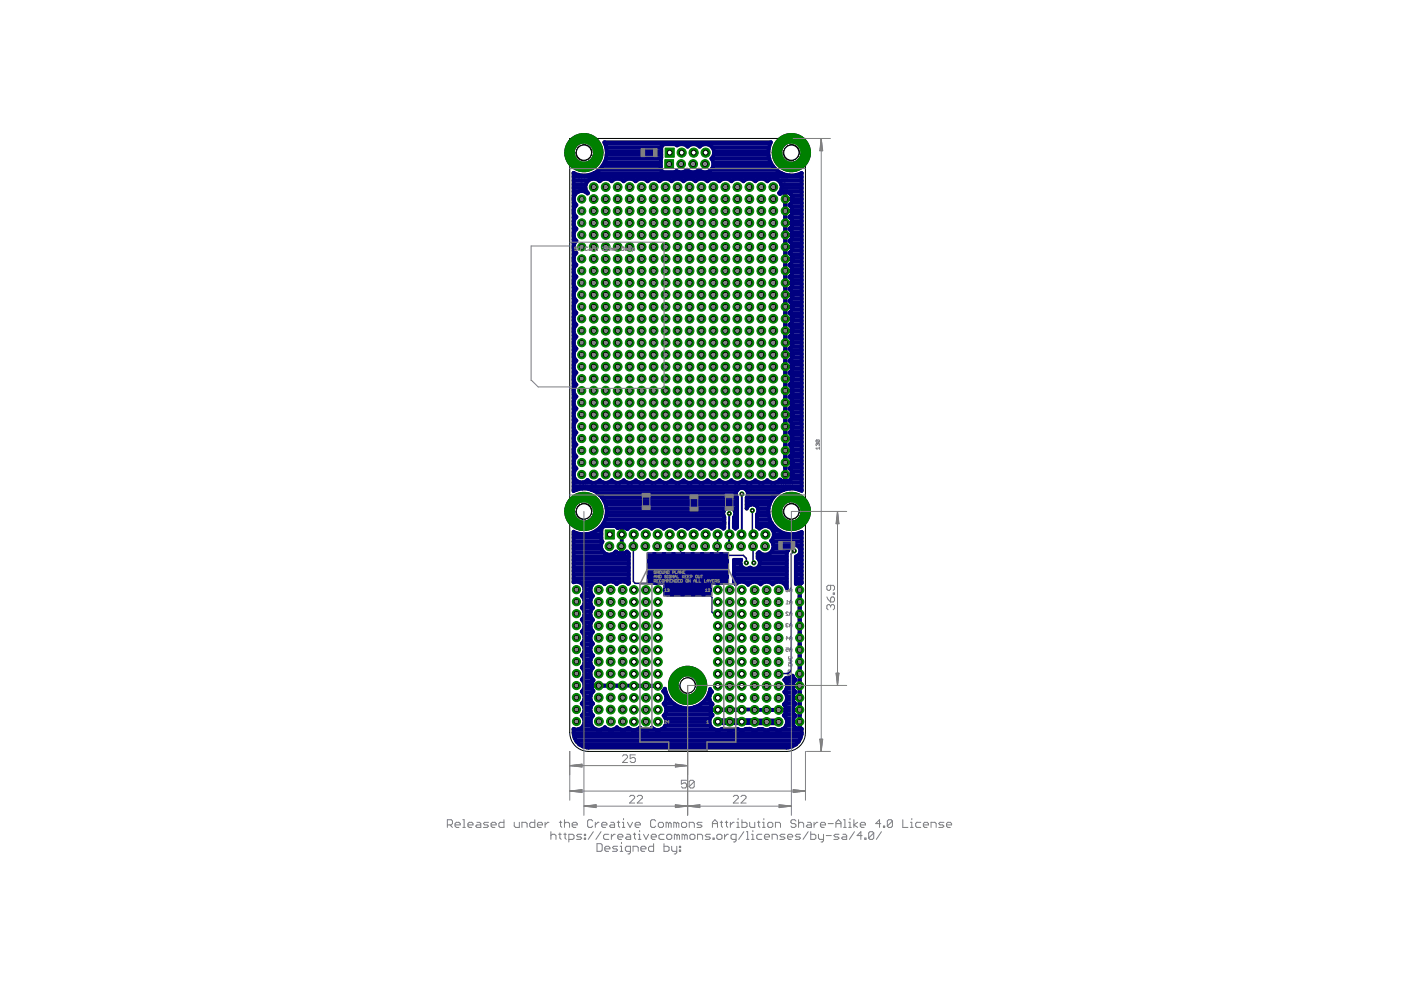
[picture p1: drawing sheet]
<svg xmlns="http://www.w3.org/2000/svg" width="297mm" height="210mm" viewBox="0 0 297 210" stroke-linecap="round" stroke-linejoin="round" font-family="sans-serif">
<g fill="none" stroke="#808080" stroke-width=".21">
<path d="M123.3 40l.2-.2 .4 .2v.4l-.2 .2M123.3 37.6l.2-.2 .4 .2v.4l-.2 .2M123.3 40l-.2-.2-.4 .2v.4l.3 .2M123.3 37.6v.2M123.3 40v.2M123.3 37.6l-.2-.2-.4 .2v.4l.3 .2M123.5 38.6l-.8 .4 .8 .4M165.8 37.4l.2-.2h.8l.2 .2v.6h-1.2zM166.8 39.5l.2 .2v.4l-.2 .2h-.8l-.2-.2v-.4l.2-.2h.4v.4M167 38.3h-1.2l1.2 .8h-1.2M121.9 102.8l-.1 .2 .1 .4h.4l.2-.2M121.9 102.8h.3"/>
<path d="M122.5 102.4l-.2-.2h-.4l-.1 .2 .1 .4M122.9 102.6l.4 .8 .4-.8M124.3 102.8l-.2 .2 .2 .4h.4l.2-.2M124.3 102.8h.2M124.9 102.4l-.2-.2h-.4l-.2 .2 .2 .4M164.9 102.4l.2-.2h.6v1.2h-.6l-.2-.2zM166.1 102.2v1.2l.8-1.2v1.2M167.3 102.4l.1-.2h.4l.2 .2v.8l-.2 .2h-.4l-.1-.2v-.4h.3M124 124.7l.1 .6 .4-.1M124 124.7l.3-.1 .2 .6M124 137.3h.5v.3l-.4-.1-.1 .4h.5M124 124.7l.5 .5"/>
<path d="M124 127.9h.5M124 135.1h.5l-.4-.4v.8M124 139.8l.5 .4M124.1 132.6v.3l.4-.1M124.1 132.6h.1M124.5 129.8l-.2-.1-.3 .1 .5 .6h-.5M124.5 132.3l-.4-.1v.4M124.5 127.4l-.3-.3v.8M124.7 129.8l.5-.1v.7l-.5-.1zM124.7 132.3l.5-.1v.7l-.5-.1zM124.7 134.9l.5-.2v.8l-.5-.1zM124.7 137.4l.5-.1v.7l-.5-.1z"/>
<path d="M124.7 139.9l.5-.1v.7l-.5-.1zM124.8 124.6h.4v.7l-.5-.1zM124.8 127.1h.4v.8l-.5-.2zM166.6 124.8l.2-.1 .3 .1v.5M166.6 137.4h.5v.3l-.2-.1-.3 .1 .2 .4 .3-.1M166.6 124.8v.5l.2 .2 .3-.2M166.6 135.3h.5l-.3-.4v.8M166.6 128.1h.5M166.6 124.8l.5 .5M166.8 132.6l-.2 .1 .2 .2 .3-.1M166.8 132.6h.1M167.1 132.3l-.3-.1-.2 .1 .2 .3"/>
<path d="M167.1 129.9l-.1-.1-.4 .1 .5 .6h-.5M167.1 127.6l-.2-.3v.8M167.2 140h.5l.2 .2-.2 .2h-.5M167.3 139.2l-.1 .1 .1 .4h.5l.1-.1-.1-.4M167.4 132.6h.5M167.4 125.5v-.5l.2-.3 .3 .3v.5M167.4 128.1v-.5l.2-.3 .3 .3v.5M167.4 130.5v-.5l.2-.2 .3 .2v.5M167.4 132.9v-.5l.2-.2 .3 .2v.5M167.4 135.7v-.5l.2-.3 .3 .3v.5M167.4 138.1v-.5l.2-.2 .3 .2v.5M167.4 137.7h.5"/>
<path d="M167.4 135.3h.5M167.4 130.1h.5M167.4 127.7h.5M167.4 125.1h.5M167.5 140v.4M124 147.6l.5-.2v.8l-.5-.1zM124 150.1l.1-.1 .4 .1-.2 .2-.3 .2 .1 .2 .4-.1M124.1 140.2h.4v.2l-.4 .1zM124.1 147.8h.4M124.3 144.4l.6-.1 .2 .5h-.8zM124.5 142.4h-.5l.5 .7M124.7 152l.1-.1 .3 .1-.2 .4"/>
<path d="M124.7 153.5l.1-.1 .3 .1-.2 .4M124.7 152l-.1-.1-.3 .1 .2 .4M124.7 153.5l-.1-.1-.3 .1 .2 .4M124.7 152v.1M124.7 153.5v.1M124.7 142.5l.5-.1v.7l-.5-.1zM124.7 147.4v.5l.3 .3 .2-.3v-.5M124.8 152.7l-.5 .2 .5 .2M124.9 145.8l.2 .1-.2 .4h-.4l-.2-.4 .4-.1v.2M125 150.5l-.3 .2M125.1 145h-.8l.8 .5h-.8M125.2 150.5l-.5-.2 .1-.3h.4v.7"/>
<path d="M166.6 147.6l.5 .7M166.6 145.1l.5 .8M166.9 143.3h.7M166.9 142.8l.3 .4M166.9 142.6h.7l-.1-.6-.4 .2v.4M167 153v.2M167 153.1h.7M167 152.2l.5 .2v.3h-.5M167.1 149.4h.5l.1 .5h-.7zM167.1 147.6l-.5 .7M167.1 145.1l-.5 .8M167.2 140.8l.6-.1 .1 .5h-.7z"/>
<path d="M167.4 147.6h.5M167.6 143.6h-.7l.2 .2-.2 .2h.7M167.6 142.8l-.5 .5M167.6 150.9v.5l-.6-.1 .1-.4h.3v.2M167.6 147.6v.7M167.6 145.6l-.2 .3M167.7 153.5h-.5l-.2 .2 .2 .3h.5M167.7 153v.2M167.7 150.1h-.7l.7 .5h-.7M167.9 145.6h-.4l-.1-.3 .5-.2v.8"/>
</g>
<g fill="#000080" stroke="#000080" stroke-width=".21">
<path d="M137.2 117.2h17.3v6.6h-17.3z"/>
<path d="M140.8 123.8h10.1v2.6h-10.1z"/>
</g>
<g fill="#000080" stroke="#000080" stroke-width=".21">
<path d="M143 142.3a4.1 4.1 0 0 1 6.4 1.1 4.1 4.1 0 0 1-2.6 5.9 4.1 4.1 0 0 1-5.1-4h2.1a2.03 2.03 0 0 1 2.9-1.7 2.03 2.03 0 0 1 .3 3.4 2.03 2.03 0 0 1-3.2-1.3v-.4h-2.1a3.9 3.9 0 0 1 1.3-3z" fill-rule="evenodd"/>
<path d="M121.1 29.4a4.1 4.1 0 0 1 6.3 1 4.1 4.1 0 0 1-2.6 5.9 4.1 4.1 0 0 1-5.1-3.9h2.1a2.03 2.03 0 0 1 2.9-1.8 2.03 2.03 0 0 1 .3 3.4 2.03 2.03 0 0 1-3.2-1.3v-.3h-2.1a4 4 0 0 1 1.4-3z" fill-rule="evenodd"/>
<path d="M165 29.4a4.1 4.1 0 0 1 6.4 1 4.1 4.1 0 0 1-2.6 5.9 4.1 4.1 0 0 1-5.1-3.9h2.1a2.03 2.03 0 0 1 2.9-1.8 2.03 2.03 0 0 1 .3 3.4 2.03 2.03 0 0 1-3.2-1.3v-.3h-2.1a4 4 0 0 1 1.3-3z" fill-rule="evenodd"/>
<path d="M121.1 105.5a4.1 4.1 0 0 1 6.3 1 4.1 4.1 0 0 1-2.6 5.9 4.1 4.1 0 0 1-5.1-4h2.1a2.03 2.03 0 0 1 3-1.7 2.03 2.03 0 0 1 .2 3.4 2.03 2.03 0 0 1-3.2-1.3v-.4h-2.1a4 4 0 0 1 1.4-2.9z" fill-rule="evenodd"/>
<path d="M165 105.5a4.1 4.1 0 0 1 6.3 1 4.1 4.1 0 0 1-2.5 5.9 4.1 4.1 0 0 1-5.1-4h2.1a2.03 2.03 0 0 1 2.9-1.7 2.03 2.03 0 0 1 .3 3.4 2.03 2.03 0 0 1-3.2-1.3v-.4h-2.1a4 4 0 0 1 1.3-2.9z" fill-rule="evenodd"/>
</g>
<path d="M134.3 115.8v7.5l.4 .4h5.9l.5 .4v1.8l.3 .4h9.2M134.4 113.3v2.5M144.4 115.8l-.1 .2v1.1l.6 .7h12.7l.6 .6v.9M152.1 113.3l.1 4.5M159.5 108.2v4.9M159.7 115.8v3.4l.1 .1M168.4 116.8l-.6 .6v24.8l-.7 .6-2 .1" fill="none" stroke="#000080" stroke-width=".32"/>
<path d="M134.3 115.8h.1M154.6 108.9v6.9M157.3 104.7l-.1 8.6M159.5 113.1l.2 .2" fill="none" stroke="#000080" stroke-width=".42"/>
<path d="M150.6 126.3l.4 .3-.1 3.2 .4 .3 .9 .1" fill="none" stroke="#000080" stroke-width=".25"/>
<g fill="none" stroke="#000080" stroke-width=".83">
<path d="M121.6 39.9h2.5M121.6 39.1h2.6M121.6 38.3h3.2M121.6 37.5h48.4M121.6 36.7h.2M125.9 36.7h39.8M126 36.7a4.7 4.7 0 0 1-4.4 0v67.4l.6-.3M126 36.7h.1M127 38.3h.3M127.1 36h13M127.1 35.9h.1M127.1 35.9l-1.1 .8"/>
<path d="M127.7 35.2h12.4M128 34.9h.1M128 34.9l-.9 1M128.2 34.4h11.9M128.2 30.5h35.1M128.5 31.1h.1M128.5 33.7h.1M128.5 33.7l-.5 1.2M128.5 31.1l.2 1.3-.2 1.3M128.5 33.6h11.6M128.5 31.3h11.7M128.6 32.8h11.6"/>
<path d="M128.6 32h11.6M129.5 38.3h.3M132.1 38.3h.3M134.6 38.3h.3M137.1 38.3h.4M139.7 38.3h.3M142.2 38.3h.3M143.4 36.3h.1M144.8 38.3h.3M147.3 38.3h.3M149.8 38.3h.4M150.8 36h13.7"/>
<path d="M150.9 33.6h12.2M151 31.3h12.1M151.2 35.2h12.6M151.2 34.4l-.4-.8a1.77 1.77 0 0 0 .1-2.5 1.77 1.77 0 0 0-2.6 0 1.71 1.71 0 0 0-2.5 0 1.76 1.76 0 0 0-2.3-.3l-.4-.2h-2.3l-.3 .1-.3 .5-.1 2.5v2.2l.4 .5 2.5 .1 .4-.2M151.2 34.4a1.77 1.77 0 0 1-.9 1.9 1.77 1.77 0 0 1-2.1-.3 1.68 1.68 0 0 1-2.5 0 1.76 1.76 0 0 1-2.3 .3M151.2 34.4h12.2M151.3 32.8h11.6M151.4 32h11.5M152.4 38.3h.3M154.9 38.3h.3M157.5 38.3h.3M160 38.3h.3"/>
<path d="M162.5 38.3h.4M163.3 30.4l.1-.2h-35.3l.4 .9M163.3 30.4h.1M163.3 34.3h.1M163.3 30.4l-.4 1.3v1.3l.4 1.3M163.3 34.3l.7 1.1M164 35.4v.1M164 35.4l1 .9M165 36.3h.1M165 36.3l1.1 .7M165.1 38.3h4.9M165.6 39.1h4.4"/>
<path d="M165.7 39.9h4.3M166.1 37h.1M166.1 37l1.3 .2M167.4 37.2h.1M168.8 37.1l1.2-.4v67.4l-1.2-.4M168.8 37.1l-1.4 .1M168.8 37.1h.1M169.9 36.7h.1M121.6 42.2h.1M121.6 52.3h.1M121.6 40.6h1.1M121.6 59.4h.2"/>
<path d="M121.6 58.6h.5M121.6 57.8h.1M121.6 57h.1M121.6 56.3h.5M121.6 55.5h.2M121.6 54.7h.1M121.6 53.9h.3M121.6 53.1h.2M121.6 51.6h.2M121.6 50.8h.3M121.6 50h.1M121.6 49.2h.2"/>
<path d="M121.6 48.5h.5M121.6 47.7h.1M121.6 46.9h.1M121.6 46.1h.5M121.6 45.3h.2M121.6 44.5h.1M121.6 43.8h.3M121.6 43h.2M121.6 41.4h.2M121.9 50.8l.3 .3a1.64 1.64 0 0 0 0 2.5 1.63 1.63 0 0 0 0 2.6 1.63 1.63 0 0 0 0 2.5 1.63 1.63 0 0 0 0 2.5 1.63 1.63 0 0 0 0 2.6 1.63 1.63 0 0 0 0 2.5 1.63 1.63 0 0 0 0 2.6 1.66 1.66 0 0 0-.3 2.2M124 40.6h.4M165.5 40.6h4.5"/>
<path d="M166.4 40.7l-.5 .1-.5 .3-.2-.2a1.76 1.76 0 0 0 0-2.5 1.76 1.76 0 0 0-2.5 0 1.7 1.7 0 0 0-2.6 0 1.7 1.7 0 0 0-2.5 0 1.7 1.7 0 0 0-2.5 0 1.7 1.7 0 0 0-2.6 0 1.7 1.7 0 0 0-2.5 0 1.7 1.7 0 0 0-2.6 0 1.68 1.68 0 0 0-2.5 0 1.71 1.71 0 0 0-2.5 0 1.71 1.71 0 0 0-2.6 0 1.71 1.71 0 0 0-2.5 0 1.71 1.71 0 0 0-2.5 0 1.71 1.71 0 0 0-2.6 0 1.71 1.71 0 0 0-2.5 0 1.71 1.71 0 0 0-2.6 0 1.76 1.76 0 0 0-2.5 0 1.76 1.76 0 0 0 .1 2.5l-.1 .1a1.69 1.69 0 0 0-2.5 0 1.69 1.69 0 0 0 .1 2.5 1.61 1.61 0 0 0 0 2.5 1.64 1.64 0 0 0 0 2.5 1.69 1.69 0 0 0-.3 2.3M166.5 40.7v61.4M166.5 44.7h1.5M166.5 42.2h3.5M166.5 49.8h1.5M166.5 47.3h1.5M166.5 54.9h1.5M166.5 52.3h3.5M166.5 60h1.5M166.5 57.4h1.5M166.5 59.4h.1M166.5 58.6h.1"/>
<path d="M166.5 57.8h.1M166.5 57h.1M166.5 56.3h.1M166.5 55.5h.1M166.5 54.7h.1M166.5 53.9h.1M166.5 53.1h.1M166.5 51.6h.1M166.5 50.8h.1M166.5 50h.1M166.5 49.2h.1M166.5 48.5h.1"/>
<path d="M166.5 47.7h.1M166.5 46.9h.1M166.5 46.1h.1M166.5 45.3h.1M166.5 44.5h.1M166.5 43.8h.1M166.5 43h.1M166.5 41.4h.1M166.6 40.7l.7 .2 .5 .5M167.5 46.1a1.52 1.52 0 0 1 0 2.4M167.5 56.3a1.51 1.51 0 0 1-.1 2.4l.5 .7M167.5 48.5h-.1l.5 .7"/>
<path d="M167.5 56.3h2.5M167.5 46.1h2.5M167.5 58.6h2.5M167.5 48.5h2.5M167.7 53.9h2.3M167.7 50.8h2.3M167.7 43.8h2.3M167.8 41.4l.2 .7-.2 .9M167.8 43l-.4 .5a1.52 1.52 0 0 1 .5 1.8M167.8 53.1h2.2M167.8 51.6h2.2M167.8 43h2.2"/>
<path d="M167.8 41.4h2.2M167.9 49.2a1.49 1.49 0 0 1-.5 1.9 1.52 1.52 0 0 1 0 2.5 1.57 1.57 0 0 1 .5 1.9M167.9 59.4a1.51 1.51 0 0 1-.5 1.8l.4 .5M167.9 55.5l-.5 .7 .1 .1M167.9 45.3l-.5 .7 .1 .1M167.9 59.4h2.1M167.9 49.2h2.1M167.9 45.3h2.1M167.9 55.5h2.1M168 57h2M168 47.7h2M168 46.9h2"/>
<path d="M168 57.8h2M168 54.7h2M168 50h2M168 44.5h2M121.6 62.5h.1M121.6 72.6h.1M121.6 79.7h.2M121.6 78.9h.5M121.6 78.1h.1M121.6 77.3h.1M121.6 76.6h.5M121.6 75.8h.2"/>
<path d="M121.6 75h.1M121.6 74.2h.3M121.6 73.4h.2M121.6 71.9h.2M121.6 71.1h.3M121.6 70.3h.1M121.6 69.5h.2M121.6 68.7h.5M121.6 68h.1M121.6 67.2h.1M121.6 66.4h.5M121.6 65.6h.2"/>
<path d="M121.6 64.8h.1M121.6 64.1h.3M121.6 63.3h.2M121.6 61.7h.2M121.6 60.9h.3M121.6 60.2h.1M121.9 71.1l.3 .3a1.63 1.63 0 0 0 0 2.5 1.63 1.63 0 0 0 0 2.6 1.63 1.63 0 0 0 0 2.5 1.66 1.66 0 0 0-.3 2.2M166.5 65h1.5M166.5 62.5h3.5M166.5 70.1h1.5M166.5 67.6h1.5M166.5 75.2h1.5"/>
<path d="M166.5 72.6h3.5M166.5 77.7h1.5M166.5 79.7h.1M166.5 78.9h.1M166.5 78.1h.1M166.5 77.3h.1M166.5 76.6h.1M166.5 75.8h.1M166.5 75h.1M166.5 74.2h.1M166.5 73.4h.1M166.5 71.9h.1"/>
<path d="M166.5 71.1h.1M166.5 70.3h.1M166.5 69.5h.1M166.5 68.7h.1M166.5 68h.1M166.5 67.2h.1M166.5 66.4h.1M166.5 65.6h.1M166.5 64.8h.1M166.5 64.1h.1M166.5 63.3h.1M166.5 61.7h.1"/>
<path d="M166.5 60.9h.1M166.5 60.2h.1M167.5 76.6h2.5M167.5 66.4l.5 .8v.7M167.5 68.8l-.1 .1 .5 .6M167.5 66.4h2.5M167.5 78.9h2.5M167.5 68.7h2.5M167.7 74.2h2.3M167.7 64.1h2.3M167.7 71.1h2.3M167.7 60.9h2.3"/>
<path d="M167.8 61.7l.2 .7-.2 .9M167.8 63.3l-.4 .5a1.54 1.54 0 0 1 .5 1.8M167.8 71.9a1.52 1.52 0 0 1-.4 2 1.54 1.54 0 0 1 .5 1.9M167.8 71.9h2.2M167.8 73.4h2.2M167.8 63.3h2.2M167.8 61.7h2.2M167.9 69.5a1.51 1.51 0 0 1-.5 1.9l.4 .5M167.9 75.8l-.5 .7a1.56 1.56 0 0 1 .6 1.6M167.9 79.7a1.51 1.51 0 0 1-.5 1.9l.4 .4M167.9 65.6l-.5 .7 .1 .1M167.9 79.7h2.1"/>
<path d="M167.9 69.5h2.1M167.9 75.8h2.1M167.9 65.6h2.1M168 77.3h2M168 67.2h2M168 78.1l-.6 .9 .5 .7M168 67.9l-.5 .9M168 78.1h2M168 68h2M168 75h2M168 70.3h2M168 64.8h2"/>
<path d="M168 60.2h2M121.6 100h.2M121.6 99.2h.5M121.6 98.4h.1M121.6 97.6h.1M121.6 96.9h.6M121.6 96.1h.1M121.6 95.3h.1M121.6 94.5h.4M121.6 93.7h.2M121.6 92.9h.1M121.6 92.2h.2"/>
<path d="M121.6 91.4h.3M121.6 90.6h.1M121.6 89.8h.2M121.6 89h.5M121.6 88.3h.1M121.6 87.5h.1M121.6 86.7h.6M121.6 85.9h.2M121.6 85.2h.1M121.6 84.4h.3M121.6 83.6h.2M121.6 82.8h.1"/>
<path d="M121.6 82h.2M121.6 81.2h.3M121.6 80.5h.1M121.6 88.2l.6 1a1.66 1.66 0 0 0-.3 2.2M121.6 98.4l.6 .9a1.66 1.66 0 0 0-.3 2.3M121.9 81.2l.3 .4a1.63 1.63 0 0 0 0 2.5 1.63 1.63 0 0 0 0 2.5l-.6 1v.6M121.9 91.4l.3 .3a1.63 1.63 0 0 0 0 2.6 1.63 1.63 0 0 0 0 2.5l-.6 .9v.7M166.5 80.3h1.5M166.5 85.4h1.5M166.5 82.8h1.5M166.5 90.4h1.5M166.5 87.9h1.5"/>
<path d="M166.5 95.5h1.5M166.5 93h1.5M166.5 98.1h1.5M166.5 100h.1M166.5 99.2h.1M166.5 98.4h.1M166.5 97.6h.1M166.5 96.9h.1M166.5 96.1h.1M166.5 95.3h.1M166.5 94.5h.1M166.5 93.7h.1"/>
<path d="M166.5 92.9h.1M166.5 92.2h.1M166.5 91.4h.1M166.5 90.6h.1M166.5 89.8h.1M166.5 89h.1M166.5 88.3h.1M166.5 87.5h.1M166.5 86.7h.1M166.5 85.9h.1M166.5 85.2h.1M166.5 84.4h.1"/>
<path d="M166.5 83.6h.1M166.5 82.8h.1M166.5 82h.1M166.5 81.2h.1M166.5 80.5h.1M167.4 96.9h2.6M167.5 86.7h2.5M167.5 86.7l.5 .8v.8M167.5 99.2h2.5M167.5 89h2.5M167.7 84.4a1.5 1.5 0 0 1-.3 2.2l.1 .1M167.7 94.5l.3 .9-.1 .7"/>
<path d="M167.7 94.5h2.3M167.7 84.4h2.3M167.7 91.4h2.3M167.7 81.2h2.3M167.8 82a1.52 1.52 0 0 1-.4 2.1l.3 .3M167.8 92.2a1.52 1.52 0 0 1-.4 2.1l.3 .2M167.8 92.2h2.2M167.8 82h2.2M167.8 83.6h2.2M167.9 93.7h2.1M167.9 89.9a1.51 1.51 0 0 1-.5 1.8l.4 .5M167.9 96.1l-.5 .7a1.56 1.56 0 0 1 .6 1.6"/>
<path d="M167.9 100h2.1M167.9 89.8h2.1M167.9 96.1h2.1M167.9 85.9h2.1M168 97.6h2M168 87.5h2M168 98.4l-.6 .9a1.54 1.54 0 0 1 .3 2.3 1.54 1.54 0 0 1-2.3 .1 1.71 1.71 0 0 1-2.7 .1 1.66 1.66 0 0 1-2.6 0 1.66 1.66 0 0 1-2.5 0 1.66 1.66 0 0 1-2.5 0 1.66 1.66 0 0 1-2.6 0 1.66 1.66 0 0 1-2.5 0 1.66 1.66 0 0 1-2.6 0 1.64 1.64 0 0 1-2.5 0 1.67 1.67 0 0 1-2.5 0 1.67 1.67 0 0 1-2.6 0 1.67 1.67 0 0 1-2.5 0 1.67 1.67 0 0 1-2.5 0 1.67 1.67 0 0 1-2.6 0 1.67 1.67 0 0 1-2.5 0 1.67 1.67 0 0 1-2.6 0 1.68 1.68 0 0 1-2.5 0l-.9 .5M168 88.3l-.6 .9 .5 .7M168 98.4h2M168 88.3h2M168 95.3h2M168 90.6h2"/>
<path d="M168 85.2h2M168 80.5h2M168 92.9h2M168 82.8h2M121.6 102.3h3.9M121.6 119.5h11.7M121.6 118.7h11.7M121.6 117.9h11.7M121.6 117.2h6.4M121.6 116.4h5.9M121.6 115.6h5.8M121.6 114.8h6.1"/>
<path d="M121.6 114h5.9M121.6 113.3h1.6M121.6 103.9h.5M121.6 103.1h48.4M121.6 101.5h.3M121.6 100.8h.1M121.9 101.6l.5 .4 .6 .3M122.2 113l-.6-.3v10.8a1.68 1.68 0 0 1 2.1 .6 1.68 1.68 0 0 1-.4 2.2 1.64 1.64 0 0 1 0 2.5M122.2 113h.1M122.2 113l1.3 .3M122.2 103.8h.1M123.5 113.3h.1"/>
<path d="M123.5 103.6l1.3 .1M123.5 103.6h.1M123.5 103.6l-1.3 .2M124.1 113.3h3.4M124.8 113.2l-1.3 .1M124.8 113.2h.1M124.8 103.7l1.2 .4M124.8 103.7h.1M125.4 103.9h31M126 112.8l-1.2 .4M126 112.8h.1M126 104.1l1.1 .8"/>
<path d="M126 104.1h.1M126.3 102.3h1.7M126.4 112.5h1.1M126.8 104.7h29.2M127.1 112l-1.1 .8M127.1 112h.1M127.1 104.9h.1M127.1 104.9l.9 1M127.4 111.7h.4M127.6 105.5h28.6M127.9 111.7l.3-.2h2.2l.3 .2M127.9 111.7l-.4 .5v2.3l.2 .3a1.77 1.77 0 0 0 .4 2.5 1.77 1.77 0 0 0 2.5-.4 1.58 1.58 0 0 0 2.3 0l.4 .4"/>
<path d="M128 111l-.9 1M128 105.9h.1M128 111h.1M128 105.9l.5 1.2M128 110.9h25.6M128.1 106.2h28.2M128.3 110.1h25.3M128.4 107h27.9M128.5 109.7l-.5 1.3M128.5 107.1h.1M128.5 109.7v.1M128.5 107.1l.2 1.3-.2 1.3"/>
<path d="M128.5 109.3h24.9M128.6 107.8h25.4M128.7 108.6h24.7M128.8 102.3h1.7M130.3 117.2h.5M130.7 111.7h3M131.4 102.3h1.7M131.7 115.8v1.6M131.7 115.8h.1M131.7 117.2h.1M131.7 116.4h.1M131.8 111.7l-.1 4.1"/>
<path d="M131.8 113.3h.1M131.8 112.5h.1M132.6 117.2h.5M133.3 117.3h.1M133.3 117.3l.1 6.3-.2 .2a1.65 1.65 0 0 0-2.5 .1 1.66 1.66 0 0 0-2.5 0 1.75 1.75 0 0 0-2.5-.1 1.75 1.75 0 0 0 0 2.5 1.7 1.7 0 0 0 0 2.6 1.7 1.7 0 0 0 0 2.5 1.7 1.7 0 0 0 0 2.6 1.68 1.68 0 0 0 0 2.5 1.71 1.71 0 0 0 0 2.5M133.9 102.3h1.7M135 111.7h1.2M136.5 102.3h1.7M137.6 111.7h1.2M139 102.3h1.7M140.1 111.7h1.2M141.5 102.3h1.7"/>
<path d="M142.7 111.7h1.1M144.1 102.3h1.7M145.2 111.7h1.2M146.6 102.3h1.7M147.7 111.7h1.2M149.1 102.3h1.7M150.3 111.7h1.1M151.7 102.3h1.7M152.8 111.7h.8M153.6 110.7v-1.1a1.28 1.28 0 0 1 .2-1.7 1.28 1.28 0 0 1 1.7 .1 1.28 1.28 0 0 1 .1 1.7v1.2M153.6 110.7h.1M153.6 110.7v1.2l-.2 .2a1.64 1.64 0 0 0-2.5 0 1.67 1.67 0 0 0-2.6 0 1.67 1.67 0 0 0-2.5 0 1.67 1.67 0 0 0-2.5 0 1.67 1.67 0 0 0-2.6 0 1.67 1.67 0 0 0-2.5 0 1.67 1.67 0 0 0-2.6 0 1.68 1.68 0 0 0-2.6 .1 1.63 1.63 0 0 0-2-.2l-.3-.3"/>
<path d="M153.6 111.1h.1M154.2 102.3h1.7M155.3 107.8h1M155.6 111.7h.7M155.6 110.9h.7M155.6 119.5h1.4M155.6 118.7h1.5M155.6 110.1h.7M155.8 109.3h.5M155.9 108.6h.4M156.2 105.5a1.29 1.29 0 0 1 1.1-2.1 1.29 1.29 0 0 1 1.1 2.1M156.2 105.5l.1 6.3-.4 .3-.3-.3v-.9"/>
<path d="M156.8 102.3h1.7M158.2 103.9h7.9M158.3 107.8h.1M158.3 107h.8M158.3 106.2h5.2M158.4 105.5l-.1 2.3a1.28 1.28 0 0 1 1.9-.7 1.28 1.28 0 0 1 .3 2v2.6l.5 .4a1.78 1.78 0 0 1 2.6 0 1.78 1.78 0 0 1-.1 2.5 1.76 1.76 0 0 1-.1 2.5 1.76 1.76 0 0 1-2.5 0l-.2 .2M158.4 105.5h5.5M158.6 104.7h6.1M159.3 102.3h1.7M159.9 107h3.3M160.5 111.7h1.1M160.5 110.9h3.1"/>
<path d="M160.5 110.1h2.7M160.5 109.3h2.5M160.6 117.3v1a1.33 1.33 0 0 1 .2 1.9 1.33 1.33 0 0 1-1.8 .2 1.27 1.27 0 0 1-1.6-.1 1.27 1.27 0 0 1-.3-1.6h-1.5v4.9l.4 .3a1.68 1.68 0 0 1 2.6 .1 1.69 1.69 0 0 1 2.7-.1 1.67 1.67 0 0 1 2.5 0 1.75 1.75 0 0 1 3 .8v-7.5l.3-.5a1.28 1.28 0 0 1 2.1-.9 1.28 1.28 0 0 1-.5 2.2v5.8M160.6 117.3h.1M160.6 117.9h6.2M160.7 107.8h2.2M160.7 108.6h2.2M160.8 117.2h.3M161 118.7h5.8M161.1 119.5h5.7M161.8 102.3h1.7M162.9 107.8v1.3l.4 1.3"/>
<path d="M163 111.7h1.2M163.3 106.5h.1M163.3 110.4h.1M163.3 106.5l-.4 1.3M163.3 110.4l.7 1.1M163.4 117.2h3.4M163.7 114.8h6.3M163.9 112.5h1.2M163.9 116.4h3.3M163.9 114h6.1M164 115.6h4M164 111.5h.1"/>
<path d="M164 111.5a4.8 4.8 0 0 0 6 1.3v10.8l-.6-.1-.7 .3M164 105.4h.1M164 105.4l-.7 1.1M164.1 113.3h3.1M164.4 102.3h5.6M165 104.5h.1M165 104.5l-1 .9M166.1 103.8h.1M166.1 103.8l-1.1 .7M166.5 100.6h1.5M166.5 101.5h.1M166.5 100.8h.1"/>
<path d="M167.4 103.6h.1M167.4 103.6l1.4 .1M167.4 103.6l-1.3 .2M167.7 101.5h2.3M168 100.8h2M168.1 113.3h1.9M168.7 119.5h1.3M168.7 118.7h1.3M168.8 103.7h.1M168.8 115.6h1.2M168.9 117.9h1.1M169.4 103.9h.6"/>
<path d="M169.6 116.4h.4M169.6 117.2h.4M121.6 123.4h.2M121.6 122.6h11.7M121.6 121.8h11.7M121.6 121.1h11.7M121.6 120.3h11.7M122.7 123.4h3.7M123.3 128.8l.4 .4 .2 .6v.7M123.4 139h2.3M123.4 128.9h2.3M123.5 131.2h2"/>
<path d="M123.5 136.7h2M123.5 126.5h2M123.7 133.6h1.7M123.7 134.3h1.7M123.7 124.2h1.7M123.8 135.9h1.5M123.8 132h1.5M123.8 125.8h1.5M123.8 139.8h1.5M123.8 138.2h1.4M123.8 129.6h1.4M123.8 128.1h1.4"/>
<path d="M123.9 130.5l-.2 .6-.4 .3a1.63 1.63 0 0 1 0 2.5 1.63 1.63 0 0 1 0 2.6 1.63 1.63 0 0 1 0 2.5 1.63 1.63 0 0 1 0 2.5 1.63 1.63 0 0 1 0 2.6 1.63 1.63 0 0 1 0 2.5 1.63 1.63 0 0 1 0 2.6M123.9 137.5h1.3M123.9 135.1h1.3M123.9 132.8h1.3M123.9 130.4h1.3M123.9 127.3h1.3M123.9 125h1.3M125.7 139a1.71 1.71 0 0 0 0 2.6 1.73 1.73 0 0 0 .1 2.6 1.62 1.62 0 0 0 0 2.3 1.74 1.74 0 0 0-.1 2.7 1.72 1.72 0 0 0 .1 2.5 1.75 1.75 0 0 0-.1 2.6 1.75 1.75 0 0 0 2.5-.1 1.67 1.67 0 0 0 2.6 0 1.66 1.66 0 0 0 2.4 .1 1.7 1.7 0 0 0 2.5-.1 1.7 1.7 0 0 0 2.5 0 1.76 1.76 0 0 0 2.6 .1 1.76 1.76 0 0 0-.1-2.6 1.64 1.64 0 0 0 0-2.5l.5-.9v-.7M127.5 123.4h1.4M130 123.4h1.5M132.6 123.4h.7M155.6 123.4h1.2"/>
<path d="M155.6 122.6h11.2M155.6 121.8h11.2M155.6 121.1h11.2M155.6 120.3h1.8M157.8 123.4h1.8M160.4 123.4h1.7M160.7 120.3h6.1M163 123.4h1.6M165.5 123.4h1.3M166.6 124.2h.2M168.7 123.8h.1M168.7 123.4h1.3"/>
<path d="M168.7 122.6h1.3M168.7 121.8h1.3M168.7 121.1h1.3M168.7 120.3h1.3M169.5 123.5v31.1M169.5 127.6h.1M169.5 125.1h.1M169.5 130.2h.1M169.5 132.7h.1M169.5 135.3h.1M169.5 137.8h.1M169.5 139.8h.1"/>
<path d="M169.5 139h.1M169.5 138.2h.1M169.5 137.5h.1M169.5 136.7h.1M169.5 135.9h.1M169.5 135.1h.1M169.5 134.3h.1M169.5 133.6h.1M169.5 132.8h.1M169.5 132h.1M169.5 131.2h.1M169.5 130.4h.1"/>
<path d="M169.5 129.6h.1M169.5 128.9h.1M169.5 128.1h.1M169.5 127.3h.1M169.5 126.5h.1M169.5 125.8h.1M169.5 125h.1M169.5 124.2h.1M121.6 154.6h.2M121.6 155.4h48.4M121.8 156.2h48M122.1 157h47.4"/>
<path d="M122.6 154.6h3.8M122.8 157.8h46M123.3 149.2l.6 .9v.7M123.3 149.2h2.4M123.5 151.5h2M123.5 141.4h2M123.5 146.8h2.1M123.7 153.9h1.8M123.7 143.7h1.7M123.7 144.5h1.9M123.8 152.3h1.6M123.8 146h1.7"/>
<path d="M123.8 142.1h1.5M123.8 148.4h1.4M123.8 149.9h1.5M123.9 142.9h1.3M123.9 150.8l-.6 .9a1.69 1.69 0 0 1 .4 2.2 1.69 1.69 0 0 1-2.1 .7 3.3 3.3 0 0 0 3.2 3.9h42a3.3 3.3 0 0 0 3.2-4 1.54 1.54 0 0 1-1.9-.8 1.54 1.54 0 0 1 .6-2l-.3-.2M123.9 153.1h1.3M123.9 150.7h1.3M123.9 147.6h1.3M123.9 145.3h1.4M123.9 140.6h1.3M125.3 145.4h14.2M126.9 145.4h.1"/>
<path d="M127.6 154.6h1.3M129.5 145.4h.1M130.1 154.6h1.4M132 145.4h.1M132.6 154.6h1.1M134.4 145.4h.1M135.1 154.6h1.2M136.9 145.4h.1M137.6 154.6h1.2M140.2 154.6h11.3M140.7 149.2h2.1M140.8 146.8h.4"/>
<path d="M140.9 151.5h10M140.9 146h.1M141 146l-.4 .6 .4 .4 .2 .6M141 146l.3 1.3M141 153.9h9.6M141.1 152.3h9.5M141.2 149.9h3.1M141.2 148.4h.8M141.2 153.1h9.2M141.2 150.7h9.4M141.2 147.6h.3M141.3 147.3h.1"/>
<path d="M141.3 147.3l.7 1.1M142 148.4h.1M142 148.4l1 .9M143 149.3h.1M143 149.3l1.2 .6M144.2 149.9h.1M144.2 149.9l1.3 .3M145.5 150.2h.1M146.8 150.1l-1.3 .1M146.8 150.1h.1M147.2 149.9h3.5M148 149.6l-1.2 .5"/>
<path d="M148 149.6h.1M148.7 149.2h2.2M149.1 148.9l-1.1 .7M149.1 148.9h.1M149.5 148.4h1M149.9 147.8l-.8 1.1M149.9 147.8v.1M150.1 147.6h.3M150.4 146.8h.4M150.5 146.6l-.6 1.2M150.5 146.6v.1M150.5 146.6l.1-.5 .4 .6-.3 .3-.3 .6"/>
<path d="M150.6 150.5h6.7M152.2 150.5h.1M152.9 154.6h1.1M154.7 150.5h.1M155.4 154.6h1.2M156.4 150.5h.1M157.6 150.4h2.5M157.9 154.6h1.4M160 150.5h6.7M160.7 154.6h1.1M162.5 150.5h.1M163.3 154.6h1"/>
<path d="M165.1 150.5h.1M165.8 154.6h4.2M166.3 151.5h2.1M166.3 149.2h2.3M166.4 146.8h2.1M166.6 149.9h1.5M166.6 144.5h1.7M166.6 153.9h1.7M166.7 152.3h1.5M166.7 150.7h1.3M166.7 146h1.4M166.8 148.4h1.3"/>
<path d="M166.8 147.6h1.2M166.8 153.1h1.2M166.8 145.3h1.2M167.5 143.7h.8M168 143.4h.1M168 145.4h1.6M168 148h1.6M168 150.5h1.6M168 153h1.6M168 145.3l.2 .9 .5 .5-.7 .9M168 147.6a1.6 1.6 0 0 0 .7 1.6 1.51 1.51 0 0 0-.3 2.3M168.2 143.7l-.1-.4-.8 .5h-.7l-.3 .4a1.66 1.66 0 0 1 0 2.5 1.68 1.68 0 0 1-.1 2.7 1.58 1.58 0 0 1 0 2.3 1.77 1.77 0 0 1 .3 2.4 1.77 1.77 0 0 1-2.3 .5h-.8l-.5 .2-2-.2a1.83 1.83 0 0 1-1.9-.1h-.8l-.6 .3h-.7l-.5-.3h-.8l-.5 .3-2-.3a1.76 1.76 0 0 1-2.4-.5 1.76 1.76 0 0 1 .4-2.4 1.55 1.55 0 0 1 0-2.3l-.4-.4-.3-.6v-.7"/>
<path d="M168.2 143.7l.5 .4-.5 .5-.2 .7M169.5 140.3h.1M169.5 142.9h.1M169.5 148.4h.1M169.5 153.9h.1M169.5 153.1h.1M169.5 152.3h.1M169.5 151.5h.1M169.5 150.7h.1M169.5 149.9h.1M169.5 149.2h.1M169.5 147.6h.1"/>
<path d="M169.5 146.8h.1M169.5 146h.1M169.5 145.3h.1M169.5 144.5h.1M169.5 143.7h.1M169.5 142.1h.1M169.5 141.4h.1M169.5 140.6h.1"/>
</g>
<path d="M152.2 153l12.9 .1" fill="none" stroke="#000080" stroke-width="1.4"/>
<path d="M128.3 112.4h2v1.9h-2z" fill="#008000" stroke="#008000" stroke-width=".21"/>
<circle cx="129.3" cy="113.3" r=".51" fill="#fff" stroke="#000" stroke-width=".21"/>
<circle cx="162.3" cy="113.3" r=".97" fill="#008000" stroke="#008000" stroke-width=".21"/>
<circle cx="162.3" cy="113.3" r=".51" fill="#fff" stroke="#000" stroke-width=".21"/>
<circle cx="131.8" cy="113.3" r=".97" fill="#008000" stroke="#008000" stroke-width=".21"/>
<circle cx="131.8" cy="113.3" r=".51" fill="#fff" stroke="#000" stroke-width=".21"/>
<circle cx="134.4" cy="113.3" r=".97" fill="#008000" stroke="#008000" stroke-width=".21"/>
<circle cx="134.4" cy="113.3" r=".51" fill="#fff" stroke="#000" stroke-width=".21"/>
<circle cx="136.9" cy="113.3" r=".97" fill="#008000" stroke="#008000" stroke-width=".21"/>
<circle cx="136.9" cy="113.3" r=".51" fill="#fff" stroke="#000" stroke-width=".21"/>
<circle cx="139.4" cy="113.3" r=".97" fill="#008000" stroke="#008000" stroke-width=".21"/>
<circle cx="139.4" cy="113.3" r=".51" fill="#fff" stroke="#000" stroke-width=".21"/>
<circle cx="142" cy="113.3" r=".97" fill="#008000" stroke="#008000" stroke-width=".21"/>
<circle cx="142" cy="113.3" r=".51" fill="#fff" stroke="#000" stroke-width=".21"/>
<circle cx="144.5" cy="113.3" r=".97" fill="#008000" stroke="#008000" stroke-width=".21"/>
<circle cx="144.5" cy="113.3" r=".51" fill="#fff" stroke="#000" stroke-width=".21"/>
<circle cx="147.1" cy="113.3" r=".97" fill="#008000" stroke="#008000" stroke-width=".21"/>
<circle cx="147.1" cy="113.3" r=".51" fill="#fff" stroke="#000" stroke-width=".21"/>
<circle cx="149.6" cy="113.3" r=".97" fill="#008000" stroke="#008000" stroke-width=".21"/>
<circle cx="149.6" cy="113.3" r=".51" fill="#fff" stroke="#000" stroke-width=".21"/>
<circle cx="152.1" cy="113.3" r=".97" fill="#008000" stroke="#008000" stroke-width=".21"/>
<circle cx="152.1" cy="113.3" r=".51" fill="#fff" stroke="#000" stroke-width=".21"/>
<circle cx="154.7" cy="113.3" r=".97" fill="#008000" stroke="#008000" stroke-width=".21"/>
<circle cx="154.7" cy="113.3" r=".51" fill="#fff" stroke="#000" stroke-width=".21"/>
<circle cx="157.2" cy="113.3" r=".97" fill="#008000" stroke="#008000" stroke-width=".21"/>
<circle cx="157.2" cy="113.3" r=".51" fill="#fff" stroke="#000" stroke-width=".21"/>
<circle cx="159.7" cy="113.3" r=".97" fill="#008000" stroke="#008000" stroke-width=".21"/>
<circle cx="159.7" cy="113.3" r=".51" fill="#fff" stroke="#000" stroke-width=".21"/>
<path d="M141 31.4h2v1.9h-2z" fill="#008000" stroke="#008000" stroke-width=".21"/>
<circle cx="142" cy="32.4" r=".51" fill="#fff" stroke="#000" stroke-width=".21"/>
<circle cx="144.5" cy="32.4" r=".97" fill="#008000" stroke="#008000" stroke-width=".21"/>
<circle cx="144.5" cy="32.4" r=".51" fill="#fff" stroke="#000" stroke-width=".21"/>
<circle cx="147.1" cy="32.4" r=".97" fill="#008000" stroke="#008000" stroke-width=".21"/>
<circle cx="147.1" cy="32.4" r=".51" fill="#fff" stroke="#000" stroke-width=".21"/>
<circle cx="149.6" cy="32.4" r=".97" fill="#008000" stroke="#008000" stroke-width=".21"/>
<circle cx="149.6" cy="32.4" r=".51" fill="#fff" stroke="#000" stroke-width=".21"/>
<circle cx="154.7" cy="153" r=".93" fill="#008000" stroke="#008000" stroke-width=".21"/>
<circle cx="154.7" cy="153" r=".51" fill="#fff" stroke="#000" stroke-width=".21"/>
<circle cx="154.7" cy="150.5" r=".93" fill="#008000" stroke="#008000" stroke-width=".21"/>
<circle cx="154.7" cy="150.5" r=".51" fill="#fff" stroke="#000" stroke-width=".21"/>
<circle cx="154.7" cy="148" r=".93" fill="#008000" stroke="#008000" stroke-width=".21"/>
<circle cx="154.7" cy="148" r=".51" fill="#fff" stroke="#000" stroke-width=".21"/>
<circle cx="154.7" cy="145.4" r=".93" fill="#008000" stroke="#008000" stroke-width=".21"/>
<circle cx="154.7" cy="145.4" r=".51" fill="#fff" stroke="#000" stroke-width=".21"/>
<circle cx="154.7" cy="142.9" r=".93" fill="#008000" stroke="#008000" stroke-width=".21"/>
<circle cx="154.7" cy="142.9" r=".51" fill="#fff" stroke="#000" stroke-width=".21"/>
<circle cx="154.7" cy="140.3" r=".93" fill="#008000" stroke="#008000" stroke-width=".21"/>
<circle cx="154.7" cy="140.3" r=".51" fill="#fff" stroke="#000" stroke-width=".21"/>
<circle cx="154.7" cy="137.8" r=".93" fill="#008000" stroke="#008000" stroke-width=".21"/>
<circle cx="154.7" cy="137.8" r=".51" fill="#fff" stroke="#000" stroke-width=".21"/>
<circle cx="154.7" cy="135.3" r=".93" fill="#008000" stroke="#008000" stroke-width=".21"/>
<circle cx="154.7" cy="135.3" r=".51" fill="#fff" stroke="#000" stroke-width=".21"/>
<circle cx="154.7" cy="132.7" r=".93" fill="#008000" stroke="#008000" stroke-width=".21"/>
<circle cx="154.7" cy="132.7" r=".51" fill="#fff" stroke="#000" stroke-width=".21"/>
<circle cx="154.7" cy="130.2" r=".93" fill="#008000" stroke="#008000" stroke-width=".21"/>
<circle cx="154.7" cy="130.2" r=".51" fill="#fff" stroke="#000" stroke-width=".21"/>
<circle cx="154.7" cy="127.6" r=".93" fill="#008000" stroke="#008000" stroke-width=".21"/>
<circle cx="154.7" cy="127.6" r=".51" fill="#fff" stroke="#000" stroke-width=".21"/>
<circle cx="154.7" cy="125.1" r=".93" fill="#008000" stroke="#008000" stroke-width=".21"/>
<circle cx="154.7" cy="125.1" r=".51" fill="#fff" stroke="#000" stroke-width=".21"/>
<circle cx="136.9" cy="125.1" r=".93" fill="#008000" stroke="#008000" stroke-width=".21"/>
<circle cx="136.9" cy="125.1" r=".51" fill="#fff" stroke="#000" stroke-width=".21"/>
<circle cx="136.9" cy="127.6" r=".93" fill="#008000" stroke="#008000" stroke-width=".21"/>
<circle cx="136.9" cy="127.6" r=".51" fill="#fff" stroke="#000" stroke-width=".21"/>
<circle cx="136.9" cy="130.2" r=".93" fill="#008000" stroke="#008000" stroke-width=".21"/>
<circle cx="136.9" cy="130.2" r=".51" fill="#fff" stroke="#000" stroke-width=".21"/>
<circle cx="136.9" cy="132.7" r=".93" fill="#008000" stroke="#008000" stroke-width=".21"/>
<circle cx="136.9" cy="132.7" r=".51" fill="#fff" stroke="#000" stroke-width=".21"/>
<circle cx="136.9" cy="135.3" r=".93" fill="#008000" stroke="#008000" stroke-width=".21"/>
<circle cx="136.9" cy="135.3" r=".51" fill="#fff" stroke="#000" stroke-width=".21"/>
<circle cx="136.9" cy="137.8" r=".93" fill="#008000" stroke="#008000" stroke-width=".21"/>
<circle cx="136.9" cy="137.8" r=".51" fill="#fff" stroke="#000" stroke-width=".21"/>
<circle cx="136.9" cy="140.3" r=".93" fill="#008000" stroke="#008000" stroke-width=".21"/>
<circle cx="136.9" cy="140.3" r=".51" fill="#fff" stroke="#000" stroke-width=".21"/>
<circle cx="136.9" cy="142.9" r=".93" fill="#008000" stroke="#008000" stroke-width=".21"/>
<circle cx="136.9" cy="142.9" r=".51" fill="#fff" stroke="#000" stroke-width=".21"/>
<circle cx="136.9" cy="145.4" r=".93" fill="#008000" stroke="#008000" stroke-width=".21"/>
<circle cx="136.9" cy="145.4" r=".51" fill="#fff" stroke="#000" stroke-width=".21"/>
<circle cx="136.9" cy="148" r=".93" fill="#008000" stroke="#008000" stroke-width=".21"/>
<circle cx="136.9" cy="148" r=".51" fill="#fff" stroke="#000" stroke-width=".21"/>
<circle cx="136.9" cy="150.5" r=".93" fill="#008000" stroke="#008000" stroke-width=".21"/>
<circle cx="136.9" cy="150.5" r=".51" fill="#fff" stroke="#000" stroke-width=".21"/>
<circle cx="136.9" cy="153" r=".93" fill="#008000" stroke="#008000" stroke-width=".21"/>
<circle cx="136.9" cy="153" r=".51" fill="#fff" stroke="#000" stroke-width=".21"/>
<circle cx="157.3" cy="153" r=".93" fill="#008000" stroke="#008000" stroke-width=".21"/>
<circle cx="157.3" cy="153" r=".51" fill="#fff" stroke="#000" stroke-width=".21"/>
<circle cx="157.3" cy="150.5" r=".93" fill="#008000" stroke="#008000" stroke-width=".21"/>
<circle cx="157.3" cy="150.5" r=".51" fill="#fff" stroke="#000" stroke-width=".21"/>
<circle cx="157.3" cy="148" r=".93" fill="#008000" stroke="#008000" stroke-width=".21"/>
<circle cx="157.3" cy="148" r=".51" fill="#fff" stroke="#000" stroke-width=".21"/>
<circle cx="157.3" cy="145.4" r=".93" fill="#008000" stroke="#008000" stroke-width=".21"/>
<circle cx="157.3" cy="145.4" r=".51" fill="#fff" stroke="#000" stroke-width=".21"/>
<circle cx="157.3" cy="142.9" r=".93" fill="#008000" stroke="#008000" stroke-width=".21"/>
<circle cx="157.3" cy="142.9" r=".51" fill="#fff" stroke="#000" stroke-width=".21"/>
<circle cx="157.3" cy="140.3" r=".93" fill="#008000" stroke="#008000" stroke-width=".21"/>
<circle cx="157.3" cy="140.3" r=".51" fill="#fff" stroke="#000" stroke-width=".21"/>
<circle cx="157.3" cy="137.8" r=".93" fill="#008000" stroke="#008000" stroke-width=".21"/>
<circle cx="157.3" cy="137.8" r=".51" fill="#fff" stroke="#000" stroke-width=".21"/>
<circle cx="157.3" cy="135.3" r=".93" fill="#008000" stroke="#008000" stroke-width=".21"/>
<circle cx="157.3" cy="135.3" r=".51" fill="#fff" stroke="#000" stroke-width=".21"/>
<circle cx="157.3" cy="132.7" r=".93" fill="#008000" stroke="#008000" stroke-width=".21"/>
<circle cx="157.3" cy="132.7" r=".51" fill="#fff" stroke="#000" stroke-width=".21"/>
<circle cx="157.3" cy="130.2" r=".93" fill="#008000" stroke="#008000" stroke-width=".21"/>
<circle cx="157.3" cy="130.2" r=".51" fill="#fff" stroke="#000" stroke-width=".21"/>
<circle cx="157.3" cy="127.6" r=".93" fill="#008000" stroke="#008000" stroke-width=".21"/>
<circle cx="157.3" cy="127.6" r=".51" fill="#fff" stroke="#000" stroke-width=".21"/>
<circle cx="157.3" cy="125.1" r=".93" fill="#008000" stroke="#008000" stroke-width=".21"/>
<circle cx="157.3" cy="125.1" r=".51" fill="#fff" stroke="#000" stroke-width=".21"/>
<circle cx="139.5" cy="125.1" r=".93" fill="#008000" stroke="#008000" stroke-width=".21"/>
<circle cx="139.5" cy="125.1" r=".51" fill="#fff" stroke="#000" stroke-width=".21"/>
<circle cx="139.5" cy="127.6" r=".93" fill="#008000" stroke="#008000" stroke-width=".21"/>
<circle cx="139.5" cy="127.6" r=".51" fill="#fff" stroke="#000" stroke-width=".21"/>
<circle cx="139.5" cy="130.2" r=".93" fill="#008000" stroke="#008000" stroke-width=".21"/>
<circle cx="139.5" cy="130.2" r=".51" fill="#fff" stroke="#000" stroke-width=".21"/>
<circle cx="139.5" cy="132.7" r=".93" fill="#008000" stroke="#008000" stroke-width=".21"/>
<circle cx="139.5" cy="132.7" r=".51" fill="#fff" stroke="#000" stroke-width=".21"/>
<circle cx="139.5" cy="135.3" r=".93" fill="#008000" stroke="#008000" stroke-width=".21"/>
<circle cx="139.5" cy="135.3" r=".51" fill="#fff" stroke="#000" stroke-width=".21"/>
<circle cx="139.5" cy="137.8" r=".93" fill="#008000" stroke="#008000" stroke-width=".21"/>
<circle cx="139.5" cy="137.8" r=".51" fill="#fff" stroke="#000" stroke-width=".21"/>
<circle cx="139.5" cy="140.3" r=".93" fill="#008000" stroke="#008000" stroke-width=".21"/>
<circle cx="139.5" cy="140.3" r=".51" fill="#fff" stroke="#000" stroke-width=".21"/>
<circle cx="139.5" cy="142.9" r=".93" fill="#008000" stroke="#008000" stroke-width=".21"/>
<circle cx="139.5" cy="142.9" r=".51" fill="#fff" stroke="#000" stroke-width=".21"/>
<circle cx="139.5" cy="145.4" r=".93" fill="#008000" stroke="#008000" stroke-width=".21"/>
<circle cx="139.5" cy="145.4" r=".51" fill="#fff" stroke="#000" stroke-width=".21"/>
<circle cx="139.5" cy="148" r=".93" fill="#008000" stroke="#008000" stroke-width=".21"/>
<circle cx="139.5" cy="148" r=".51" fill="#fff" stroke="#000" stroke-width=".21"/>
<circle cx="139.5" cy="150.5" r=".93" fill="#008000" stroke="#008000" stroke-width=".21"/>
<circle cx="139.5" cy="150.5" r=".51" fill="#fff" stroke="#000" stroke-width=".21"/>
<circle cx="139.5" cy="153" r=".93" fill="#008000" stroke="#008000" stroke-width=".21"/>
<circle cx="139.5" cy="153" r=".51" fill="#fff" stroke="#000" stroke-width=".21"/>
<circle cx="152.2" cy="153" r=".93" fill="#008000" stroke="#008000" stroke-width=".21"/>
<circle cx="152.2" cy="153" r=".51" fill="#fff" stroke="#000" stroke-width=".21"/>
<circle cx="152.2" cy="150.5" r=".93" fill="#008000" stroke="#008000" stroke-width=".21"/>
<circle cx="152.2" cy="150.5" r=".51" fill="#fff" stroke="#000" stroke-width=".21"/>
<circle cx="152.2" cy="148" r=".93" fill="#008000" stroke="#008000" stroke-width=".21"/>
<circle cx="152.2" cy="148" r=".51" fill="#fff" stroke="#000" stroke-width=".21"/>
<circle cx="152.2" cy="145.4" r=".93" fill="#008000" stroke="#008000" stroke-width=".21"/>
<circle cx="152.2" cy="145.4" r=".51" fill="#fff" stroke="#000" stroke-width=".21"/>
<circle cx="152.2" cy="142.9" r=".93" fill="#008000" stroke="#008000" stroke-width=".21"/>
<circle cx="152.2" cy="142.9" r=".51" fill="#fff" stroke="#000" stroke-width=".21"/>
<circle cx="152.2" cy="140.3" r=".93" fill="#008000" stroke="#008000" stroke-width=".21"/>
<circle cx="152.2" cy="140.3" r=".51" fill="#fff" stroke="#000" stroke-width=".21"/>
<circle cx="152.2" cy="137.8" r=".93" fill="#008000" stroke="#008000" stroke-width=".21"/>
<circle cx="152.2" cy="137.8" r=".51" fill="#fff" stroke="#000" stroke-width=".21"/>
<circle cx="152.2" cy="135.3" r=".93" fill="#008000" stroke="#008000" stroke-width=".21"/>
<circle cx="152.2" cy="135.3" r=".51" fill="#fff" stroke="#000" stroke-width=".21"/>
<circle cx="152.2" cy="132.7" r=".93" fill="#008000" stroke="#008000" stroke-width=".21"/>
<circle cx="152.2" cy="132.7" r=".51" fill="#fff" stroke="#000" stroke-width=".21"/>
<circle cx="152.2" cy="130.2" r=".93" fill="#008000" stroke="#008000" stroke-width=".21"/>
<circle cx="152.2" cy="130.2" r=".51" fill="#fff" stroke="#000" stroke-width=".21"/>
<circle cx="152.2" cy="127.6" r=".93" fill="#008000" stroke="#008000" stroke-width=".21"/>
<circle cx="152.2" cy="127.6" r=".51" fill="#fff" stroke="#000" stroke-width=".21"/>
<circle cx="152.2" cy="125.1" r=".93" fill="#008000" stroke="#008000" stroke-width=".21"/>
<circle cx="152.2" cy="125.1" r=".51" fill="#fff" stroke="#000" stroke-width=".21"/>
<circle cx="134.4" cy="125.1" r=".93" fill="#008000" stroke="#008000" stroke-width=".21"/>
<circle cx="134.4" cy="125.1" r=".51" fill="#fff" stroke="#000" stroke-width=".21"/>
<circle cx="134.4" cy="127.6" r=".93" fill="#008000" stroke="#008000" stroke-width=".21"/>
<circle cx="134.4" cy="127.6" r=".51" fill="#fff" stroke="#000" stroke-width=".21"/>
<circle cx="134.4" cy="130.2" r=".93" fill="#008000" stroke="#008000" stroke-width=".21"/>
<circle cx="134.4" cy="130.2" r=".51" fill="#fff" stroke="#000" stroke-width=".21"/>
<circle cx="134.4" cy="132.7" r=".93" fill="#008000" stroke="#008000" stroke-width=".21"/>
<circle cx="134.4" cy="132.7" r=".51" fill="#fff" stroke="#000" stroke-width=".21"/>
<circle cx="134.4" cy="135.3" r=".93" fill="#008000" stroke="#008000" stroke-width=".21"/>
<circle cx="134.4" cy="135.3" r=".51" fill="#fff" stroke="#000" stroke-width=".21"/>
<circle cx="134.4" cy="137.8" r=".93" fill="#008000" stroke="#008000" stroke-width=".21"/>
<circle cx="134.4" cy="137.8" r=".51" fill="#fff" stroke="#000" stroke-width=".21"/>
<circle cx="134.4" cy="140.3" r=".93" fill="#008000" stroke="#008000" stroke-width=".21"/>
<circle cx="134.4" cy="140.3" r=".51" fill="#fff" stroke="#000" stroke-width=".21"/>
<circle cx="134.4" cy="142.9" r=".93" fill="#008000" stroke="#008000" stroke-width=".21"/>
<circle cx="134.4" cy="142.9" r=".51" fill="#fff" stroke="#000" stroke-width=".21"/>
<circle cx="134.4" cy="145.4" r=".93" fill="#008000" stroke="#008000" stroke-width=".21"/>
<circle cx="134.4" cy="145.4" r=".51" fill="#fff" stroke="#000" stroke-width=".21"/>
<circle cx="134.4" cy="148" r=".93" fill="#008000" stroke="#008000" stroke-width=".21"/>
<circle cx="134.4" cy="148" r=".51" fill="#fff" stroke="#000" stroke-width=".21"/>
<circle cx="134.4" cy="150.5" r=".93" fill="#008000" stroke="#008000" stroke-width=".21"/>
<circle cx="134.4" cy="150.5" r=".51" fill="#fff" stroke="#000" stroke-width=".21"/>
<circle cx="134.4" cy="153" r=".93" fill="#008000" stroke="#008000" stroke-width=".21"/>
<circle cx="134.4" cy="153" r=".51" fill="#fff" stroke="#000" stroke-width=".21"/>
<circle cx="122.2" cy="153" r=".87" fill="#008000" stroke="#008000" stroke-width=".21"/>
<circle cx="122.2" cy="153" r=".44" fill="#fff" stroke="#000" stroke-width=".21"/>
<circle cx="122.2" cy="150.4" r=".87" fill="#008000" stroke="#008000" stroke-width=".21"/>
<circle cx="122.2" cy="150.4" r=".44" fill="#fff" stroke="#000" stroke-width=".21"/>
<circle cx="122.2" cy="147.9" r=".87" fill="#008000" stroke="#008000" stroke-width=".21"/>
<circle cx="122.2" cy="147.9" r=".44" fill="#fff" stroke="#000" stroke-width=".21"/>
<circle cx="122.2" cy="145.4" r=".87" fill="#008000" stroke="#008000" stroke-width=".21"/>
<circle cx="122.2" cy="145.4" r=".44" fill="#fff" stroke="#000" stroke-width=".21"/>
<circle cx="122.2" cy="142.8" r=".87" fill="#008000" stroke="#008000" stroke-width=".21"/>
<circle cx="122.2" cy="142.8" r=".44" fill="#fff" stroke="#000" stroke-width=".21"/>
<circle cx="122.2" cy="140.3" r=".87" fill="#008000" stroke="#008000" stroke-width=".21"/>
<circle cx="122.2" cy="140.3" r=".44" fill="#fff" stroke="#000" stroke-width=".21"/>
<circle cx="122.2" cy="137.7" r=".87" fill="#008000" stroke="#008000" stroke-width=".21"/>
<circle cx="122.2" cy="137.7" r=".44" fill="#fff" stroke="#000" stroke-width=".21"/>
<circle cx="122.2" cy="135.2" r=".87" fill="#008000" stroke="#008000" stroke-width=".21"/>
<circle cx="122.2" cy="135.2" r=".44" fill="#fff" stroke="#000" stroke-width=".21"/>
<circle cx="122.2" cy="132.7" r=".87" fill="#008000" stroke="#008000" stroke-width=".21"/>
<circle cx="122.2" cy="132.7" r=".44" fill="#fff" stroke="#000" stroke-width=".21"/>
<circle cx="122.2" cy="130.1" r=".87" fill="#008000" stroke="#008000" stroke-width=".21"/>
<circle cx="122.2" cy="130.1" r=".44" fill="#fff" stroke="#000" stroke-width=".21"/>
<circle cx="122.2" cy="127.6" r=".87" fill="#008000" stroke="#008000" stroke-width=".21"/>
<circle cx="122.2" cy="127.6" r=".44" fill="#fff" stroke="#000" stroke-width=".21"/>
<circle cx="122.2" cy="125" r=".87" fill="#008000" stroke="#008000" stroke-width=".21"/>
<circle cx="122.2" cy="125" r=".44" fill="#fff" stroke="#000" stroke-width=".21"/>
<circle cx="123.3" cy="100.6" r=".87" fill="#008000" stroke="#008000" stroke-width=".21"/>
<circle cx="123.3" cy="100.6" r=".44" fill="#fff" stroke="#000" stroke-width=".21"/>
<circle cx="123.3" cy="98.1" r=".87" fill="#008000" stroke="#008000" stroke-width=".21"/>
<circle cx="123.3" cy="98.1" r=".44" fill="#fff" stroke="#000" stroke-width=".21"/>
<circle cx="123.3" cy="95.5" r=".87" fill="#008000" stroke="#008000" stroke-width=".21"/>
<circle cx="123.3" cy="95.5" r=".44" fill="#fff" stroke="#000" stroke-width=".21"/>
<circle cx="123.3" cy="93" r=".87" fill="#008000" stroke="#008000" stroke-width=".21"/>
<circle cx="123.3" cy="93" r=".44" fill="#fff" stroke="#000" stroke-width=".21"/>
<circle cx="123.3" cy="90.4" r=".87" fill="#008000" stroke="#008000" stroke-width=".21"/>
<circle cx="123.3" cy="90.4" r=".44" fill="#fff" stroke="#000" stroke-width=".21"/>
<circle cx="123.3" cy="87.9" r=".87" fill="#008000" stroke="#008000" stroke-width=".21"/>
<circle cx="123.3" cy="87.9" r=".44" fill="#fff" stroke="#000" stroke-width=".21"/>
<circle cx="123.3" cy="85.4" r=".87" fill="#008000" stroke="#008000" stroke-width=".21"/>
<circle cx="123.3" cy="85.4" r=".44" fill="#fff" stroke="#000" stroke-width=".21"/>
<circle cx="123.3" cy="82.8" r=".87" fill="#008000" stroke="#008000" stroke-width=".21"/>
<circle cx="123.3" cy="82.8" r=".44" fill="#fff" stroke="#000" stroke-width=".21"/>
<circle cx="123.3" cy="80.3" r=".87" fill="#008000" stroke="#008000" stroke-width=".21"/>
<circle cx="123.3" cy="80.3" r=".44" fill="#fff" stroke="#000" stroke-width=".21"/>
<circle cx="123.3" cy="77.7" r=".87" fill="#008000" stroke="#008000" stroke-width=".21"/>
<circle cx="123.3" cy="77.7" r=".44" fill="#fff" stroke="#000" stroke-width=".21"/>
<circle cx="123.3" cy="75.2" r=".87" fill="#008000" stroke="#008000" stroke-width=".21"/>
<circle cx="123.3" cy="75.2" r=".44" fill="#fff" stroke="#000" stroke-width=".21"/>
<circle cx="123.3" cy="72.7" r=".87" fill="#008000" stroke="#008000" stroke-width=".21"/>
<circle cx="123.3" cy="72.7" r=".44" fill="#fff" stroke="#000" stroke-width=".21"/>
<circle cx="125.9" cy="100.6" r=".93" fill="#008000" stroke="#008000" stroke-width=".21"/>
<circle cx="125.9" cy="100.6" r=".51" fill="#fff" stroke="#000" stroke-width=".21"/>
<circle cx="128.4" cy="100.6" r=".93" fill="#008000" stroke="#008000" stroke-width=".21"/>
<circle cx="128.4" cy="100.6" r=".51" fill="#fff" stroke="#000" stroke-width=".21"/>
<circle cx="131" cy="100.6" r=".93" fill="#008000" stroke="#008000" stroke-width=".21"/>
<circle cx="131" cy="100.6" r=".51" fill="#fff" stroke="#000" stroke-width=".21"/>
<circle cx="133.5" cy="100.6" r=".93" fill="#008000" stroke="#008000" stroke-width=".21"/>
<circle cx="133.5" cy="100.6" r=".51" fill="#fff" stroke="#000" stroke-width=".21"/>
<circle cx="136" cy="100.6" r=".93" fill="#008000" stroke="#008000" stroke-width=".21"/>
<circle cx="136" cy="100.6" r=".51" fill="#fff" stroke="#000" stroke-width=".21"/>
<circle cx="138.6" cy="100.6" r=".93" fill="#008000" stroke="#008000" stroke-width=".21"/>
<circle cx="138.6" cy="100.6" r=".51" fill="#fff" stroke="#000" stroke-width=".21"/>
<circle cx="141.1" cy="100.6" r=".93" fill="#008000" stroke="#008000" stroke-width=".21"/>
<circle cx="141.1" cy="100.6" r=".51" fill="#fff" stroke="#000" stroke-width=".21"/>
<circle cx="143.7" cy="100.6" r=".93" fill="#008000" stroke="#008000" stroke-width=".21"/>
<circle cx="143.7" cy="100.6" r=".51" fill="#fff" stroke="#000" stroke-width=".21"/>
<circle cx="146.2" cy="100.6" r=".93" fill="#008000" stroke="#008000" stroke-width=".21"/>
<circle cx="146.2" cy="100.6" r=".51" fill="#fff" stroke="#000" stroke-width=".21"/>
<circle cx="148.7" cy="100.6" r=".93" fill="#008000" stroke="#008000" stroke-width=".21"/>
<circle cx="148.7" cy="100.6" r=".51" fill="#fff" stroke="#000" stroke-width=".21"/>
<circle cx="151.3" cy="100.6" r=".93" fill="#008000" stroke="#008000" stroke-width=".21"/>
<circle cx="151.3" cy="100.6" r=".51" fill="#fff" stroke="#000" stroke-width=".21"/>
<circle cx="153.8" cy="100.6" r=".93" fill="#008000" stroke="#008000" stroke-width=".21"/>
<circle cx="153.8" cy="100.6" r=".51" fill="#fff" stroke="#000" stroke-width=".21"/>
<circle cx="156.3" cy="100.6" r=".93" fill="#008000" stroke="#008000" stroke-width=".21"/>
<circle cx="156.3" cy="100.6" r=".51" fill="#fff" stroke="#000" stroke-width=".21"/>
<circle cx="158.9" cy="100.6" r=".93" fill="#008000" stroke="#008000" stroke-width=".21"/>
<circle cx="158.9" cy="100.6" r=".51" fill="#fff" stroke="#000" stroke-width=".21"/>
<circle cx="161.4" cy="100.6" r=".93" fill="#008000" stroke="#008000" stroke-width=".21"/>
<circle cx="161.4" cy="100.6" r=".51" fill="#fff" stroke="#000" stroke-width=".21"/>
<circle cx="164" cy="100.6" r=".93" fill="#008000" stroke="#008000" stroke-width=".21"/>
<circle cx="164" cy="100.6" r=".51" fill="#fff" stroke="#000" stroke-width=".21"/>
<circle cx="125.9" cy="98.1" r=".93" fill="#008000" stroke="#008000" stroke-width=".21"/>
<circle cx="125.9" cy="98.1" r=".51" fill="#fff" stroke="#000" stroke-width=".21"/>
<circle cx="128.4" cy="98.1" r=".93" fill="#008000" stroke="#008000" stroke-width=".21"/>
<circle cx="128.4" cy="98.1" r=".51" fill="#fff" stroke="#000" stroke-width=".21"/>
<circle cx="131" cy="98.1" r=".93" fill="#008000" stroke="#008000" stroke-width=".21"/>
<circle cx="131" cy="98.1" r=".51" fill="#fff" stroke="#000" stroke-width=".21"/>
<circle cx="133.5" cy="98.1" r=".93" fill="#008000" stroke="#008000" stroke-width=".21"/>
<circle cx="133.5" cy="98.1" r=".51" fill="#fff" stroke="#000" stroke-width=".21"/>
<circle cx="136" cy="98.1" r=".93" fill="#008000" stroke="#008000" stroke-width=".21"/>
<circle cx="136" cy="98.1" r=".51" fill="#fff" stroke="#000" stroke-width=".21"/>
<circle cx="138.6" cy="98.1" r=".93" fill="#008000" stroke="#008000" stroke-width=".21"/>
<circle cx="138.6" cy="98.1" r=".51" fill="#fff" stroke="#000" stroke-width=".21"/>
<circle cx="141.1" cy="98.1" r=".93" fill="#008000" stroke="#008000" stroke-width=".21"/>
<circle cx="141.1" cy="98.1" r=".51" fill="#fff" stroke="#000" stroke-width=".21"/>
<circle cx="143.7" cy="98.1" r=".93" fill="#008000" stroke="#008000" stroke-width=".21"/>
<circle cx="143.7" cy="98.1" r=".51" fill="#fff" stroke="#000" stroke-width=".21"/>
<circle cx="146.2" cy="98.1" r=".93" fill="#008000" stroke="#008000" stroke-width=".21"/>
<circle cx="146.2" cy="98.1" r=".51" fill="#fff" stroke="#000" stroke-width=".21"/>
<circle cx="148.7" cy="98.1" r=".93" fill="#008000" stroke="#008000" stroke-width=".21"/>
<circle cx="148.7" cy="98.1" r=".51" fill="#fff" stroke="#000" stroke-width=".21"/>
<circle cx="151.3" cy="98.1" r=".93" fill="#008000" stroke="#008000" stroke-width=".21"/>
<circle cx="151.3" cy="98.1" r=".51" fill="#fff" stroke="#000" stroke-width=".21"/>
<circle cx="153.8" cy="98.1" r=".93" fill="#008000" stroke="#008000" stroke-width=".21"/>
<circle cx="153.8" cy="98.1" r=".51" fill="#fff" stroke="#000" stroke-width=".21"/>
<circle cx="156.3" cy="98.1" r=".93" fill="#008000" stroke="#008000" stroke-width=".21"/>
<circle cx="156.3" cy="98.1" r=".51" fill="#fff" stroke="#000" stroke-width=".21"/>
<circle cx="158.9" cy="98.1" r=".93" fill="#008000" stroke="#008000" stroke-width=".21"/>
<circle cx="158.9" cy="98.1" r=".51" fill="#fff" stroke="#000" stroke-width=".21"/>
<circle cx="161.4" cy="98.1" r=".93" fill="#008000" stroke="#008000" stroke-width=".21"/>
<circle cx="161.4" cy="98.1" r=".51" fill="#fff" stroke="#000" stroke-width=".21"/>
<circle cx="164" cy="98.1" r=".93" fill="#008000" stroke="#008000" stroke-width=".21"/>
<circle cx="164" cy="98.1" r=".51" fill="#fff" stroke="#000" stroke-width=".21"/>
<circle cx="125.9" cy="95.5" r=".93" fill="#008000" stroke="#008000" stroke-width=".21"/>
<circle cx="125.9" cy="95.5" r=".51" fill="#fff" stroke="#000" stroke-width=".21"/>
<circle cx="128.4" cy="95.5" r=".93" fill="#008000" stroke="#008000" stroke-width=".21"/>
<circle cx="128.4" cy="95.5" r=".51" fill="#fff" stroke="#000" stroke-width=".21"/>
<circle cx="131" cy="95.5" r=".93" fill="#008000" stroke="#008000" stroke-width=".21"/>
<circle cx="131" cy="95.5" r=".51" fill="#fff" stroke="#000" stroke-width=".21"/>
<circle cx="133.5" cy="95.5" r=".93" fill="#008000" stroke="#008000" stroke-width=".21"/>
<circle cx="133.5" cy="95.5" r=".51" fill="#fff" stroke="#000" stroke-width=".21"/>
<circle cx="136" cy="95.5" r=".93" fill="#008000" stroke="#008000" stroke-width=".21"/>
<circle cx="136" cy="95.5" r=".51" fill="#fff" stroke="#000" stroke-width=".21"/>
<circle cx="138.6" cy="95.5" r=".93" fill="#008000" stroke="#008000" stroke-width=".21"/>
<circle cx="138.6" cy="95.5" r=".51" fill="#fff" stroke="#000" stroke-width=".21"/>
<circle cx="141.1" cy="95.5" r=".93" fill="#008000" stroke="#008000" stroke-width=".21"/>
<circle cx="141.1" cy="95.5" r=".51" fill="#fff" stroke="#000" stroke-width=".21"/>
<circle cx="143.7" cy="95.5" r=".93" fill="#008000" stroke="#008000" stroke-width=".21"/>
<circle cx="143.7" cy="95.5" r=".51" fill="#fff" stroke="#000" stroke-width=".21"/>
<circle cx="146.2" cy="95.5" r=".93" fill="#008000" stroke="#008000" stroke-width=".21"/>
<circle cx="146.2" cy="95.5" r=".51" fill="#fff" stroke="#000" stroke-width=".21"/>
<circle cx="148.7" cy="95.5" r=".93" fill="#008000" stroke="#008000" stroke-width=".21"/>
<circle cx="148.7" cy="95.5" r=".51" fill="#fff" stroke="#000" stroke-width=".21"/>
<circle cx="151.3" cy="95.5" r=".93" fill="#008000" stroke="#008000" stroke-width=".21"/>
<circle cx="151.3" cy="95.5" r=".51" fill="#fff" stroke="#000" stroke-width=".21"/>
<circle cx="153.8" cy="95.5" r=".93" fill="#008000" stroke="#008000" stroke-width=".21"/>
<circle cx="153.8" cy="95.5" r=".51" fill="#fff" stroke="#000" stroke-width=".21"/>
<circle cx="156.3" cy="95.5" r=".93" fill="#008000" stroke="#008000" stroke-width=".21"/>
<circle cx="156.3" cy="95.5" r=".51" fill="#fff" stroke="#000" stroke-width=".21"/>
<circle cx="158.9" cy="95.5" r=".93" fill="#008000" stroke="#008000" stroke-width=".21"/>
<circle cx="158.9" cy="95.5" r=".51" fill="#fff" stroke="#000" stroke-width=".21"/>
<circle cx="161.4" cy="95.5" r=".93" fill="#008000" stroke="#008000" stroke-width=".21"/>
<circle cx="161.4" cy="95.5" r=".51" fill="#fff" stroke="#000" stroke-width=".21"/>
<circle cx="164" cy="95.5" r=".93" fill="#008000" stroke="#008000" stroke-width=".21"/>
<circle cx="164" cy="95.5" r=".51" fill="#fff" stroke="#000" stroke-width=".21"/>
<circle cx="129.2" cy="115.8" r=".93" fill="#008000" stroke="#008000" stroke-width=".21"/>
<circle cx="129.2" cy="115.8" r=".51" fill="#fff" stroke="#000" stroke-width=".21"/>
<circle cx="131.7" cy="115.8" r=".93" fill="#008000" stroke="#008000" stroke-width=".21"/>
<circle cx="131.7" cy="115.8" r=".51" fill="#fff" stroke="#000" stroke-width=".21"/>
<circle cx="134.3" cy="115.8" r=".93" fill="#008000" stroke="#008000" stroke-width=".21"/>
<circle cx="134.3" cy="115.8" r=".51" fill="#fff" stroke="#000" stroke-width=".21"/>
<circle cx="136.8" cy="115.8" r=".93" fill="#008000" stroke="#008000" stroke-width=".21"/>
<circle cx="136.8" cy="115.8" r=".51" fill="#fff" stroke="#000" stroke-width=".21"/>
<circle cx="139.3" cy="115.8" r=".93" fill="#008000" stroke="#008000" stroke-width=".21"/>
<circle cx="139.3" cy="115.8" r=".51" fill="#fff" stroke="#000" stroke-width=".21"/>
<circle cx="141.9" cy="115.8" r=".93" fill="#008000" stroke="#008000" stroke-width=".21"/>
<circle cx="141.9" cy="115.8" r=".51" fill="#fff" stroke="#000" stroke-width=".21"/>
<circle cx="144.4" cy="115.8" r=".93" fill="#008000" stroke="#008000" stroke-width=".21"/>
<circle cx="144.4" cy="115.8" r=".51" fill="#fff" stroke="#000" stroke-width=".21"/>
<circle cx="147" cy="115.8" r=".93" fill="#008000" stroke="#008000" stroke-width=".21"/>
<circle cx="147" cy="115.8" r=".51" fill="#fff" stroke="#000" stroke-width=".21"/>
<circle cx="149.5" cy="115.8" r=".93" fill="#008000" stroke="#008000" stroke-width=".21"/>
<circle cx="149.5" cy="115.8" r=".51" fill="#fff" stroke="#000" stroke-width=".21"/>
<circle cx="152" cy="115.8" r=".93" fill="#008000" stroke="#008000" stroke-width=".21"/>
<circle cx="152" cy="115.8" r=".51" fill="#fff" stroke="#000" stroke-width=".21"/>
<circle cx="154.6" cy="115.8" r=".93" fill="#008000" stroke="#008000" stroke-width=".21"/>
<circle cx="154.6" cy="115.8" r=".51" fill="#fff" stroke="#000" stroke-width=".21"/>
<circle cx="157.1" cy="115.8" r=".93" fill="#008000" stroke="#008000" stroke-width=".21"/>
<circle cx="157.1" cy="115.8" r=".51" fill="#fff" stroke="#000" stroke-width=".21"/>
<circle cx="159.7" cy="115.8" r=".93" fill="#008000" stroke="#008000" stroke-width=".21"/>
<circle cx="159.7" cy="115.8" r=".51" fill="#fff" stroke="#000" stroke-width=".21"/>
<circle cx="162.2" cy="115.8" r=".93" fill="#008000" stroke="#008000" stroke-width=".21"/>
<circle cx="162.2" cy="115.8" r=".51" fill="#fff" stroke="#000" stroke-width=".21"/>
<path d="M140.9 33.8h1.9v1.9h-1.9z" fill="#008000" stroke="#008000" stroke-width=".21"/>
<circle cx="141.9" cy="34.8" r=".51" fill="#fff" stroke="#000" stroke-width=".21"/>
<circle cx="144.4" cy="34.8" r=".93" fill="#008000" stroke="#008000" stroke-width=".21"/>
<circle cx="144.4" cy="34.8" r=".51" fill="#fff" stroke="#000" stroke-width=".21"/>
<circle cx="147" cy="34.8" r=".93" fill="#008000" stroke="#008000" stroke-width=".21"/>
<circle cx="147" cy="34.8" r=".51" fill="#fff" stroke="#000" stroke-width=".21"/>
<circle cx="149.5" cy="34.8" r=".93" fill="#008000" stroke="#008000" stroke-width=".21"/>
<circle cx="149.5" cy="34.8" r=".51" fill="#fff" stroke="#000" stroke-width=".21"/>
<circle cx="160" cy="125.1" r=".93" fill="#008000" stroke="#008000" stroke-width=".21"/>
<circle cx="160" cy="125.1" r=".51" fill="#fff" stroke="#000" stroke-width=".21"/>
<circle cx="162.5" cy="125.1" r=".93" fill="#008000" stroke="#008000" stroke-width=".21"/>
<circle cx="162.5" cy="125.1" r=".51" fill="#fff" stroke="#000" stroke-width=".21"/>
<circle cx="165.1" cy="125.1" r=".93" fill="#008000" stroke="#008000" stroke-width=".21"/>
<circle cx="165.1" cy="125.1" r=".51" fill="#fff" stroke="#000" stroke-width=".21"/>
<circle cx="160" cy="127.7" r=".93" fill="#008000" stroke="#008000" stroke-width=".21"/>
<circle cx="160" cy="127.7" r=".51" fill="#fff" stroke="#000" stroke-width=".21"/>
<circle cx="162.5" cy="127.7" r=".93" fill="#008000" stroke="#008000" stroke-width=".21"/>
<circle cx="162.5" cy="127.7" r=".51" fill="#fff" stroke="#000" stroke-width=".21"/>
<circle cx="165.1" cy="127.7" r=".93" fill="#008000" stroke="#008000" stroke-width=".21"/>
<circle cx="165.1" cy="127.7" r=".51" fill="#fff" stroke="#000" stroke-width=".21"/>
<circle cx="160" cy="130.2" r=".93" fill="#008000" stroke="#008000" stroke-width=".21"/>
<circle cx="160" cy="130.2" r=".51" fill="#fff" stroke="#000" stroke-width=".21"/>
<circle cx="162.5" cy="130.2" r=".93" fill="#008000" stroke="#008000" stroke-width=".21"/>
<circle cx="162.5" cy="130.2" r=".51" fill="#fff" stroke="#000" stroke-width=".21"/>
<circle cx="165.1" cy="130.2" r=".93" fill="#008000" stroke="#008000" stroke-width=".21"/>
<circle cx="165.1" cy="130.2" r=".51" fill="#fff" stroke="#000" stroke-width=".21"/>
<circle cx="160" cy="132.7" r=".93" fill="#008000" stroke="#008000" stroke-width=".21"/>
<circle cx="160" cy="132.7" r=".51" fill="#fff" stroke="#000" stroke-width=".21"/>
<circle cx="162.5" cy="132.7" r=".93" fill="#008000" stroke="#008000" stroke-width=".21"/>
<circle cx="162.5" cy="132.7" r=".51" fill="#fff" stroke="#000" stroke-width=".21"/>
<circle cx="165.1" cy="132.7" r=".93" fill="#008000" stroke="#008000" stroke-width=".21"/>
<circle cx="165.1" cy="132.7" r=".51" fill="#fff" stroke="#000" stroke-width=".21"/>
<circle cx="160" cy="135.3" r=".93" fill="#008000" stroke="#008000" stroke-width=".21"/>
<circle cx="160" cy="135.3" r=".51" fill="#fff" stroke="#000" stroke-width=".21"/>
<circle cx="162.5" cy="135.3" r=".93" fill="#008000" stroke="#008000" stroke-width=".21"/>
<circle cx="162.5" cy="135.3" r=".51" fill="#fff" stroke="#000" stroke-width=".21"/>
<circle cx="165.1" cy="135.3" r=".93" fill="#008000" stroke="#008000" stroke-width=".21"/>
<circle cx="165.1" cy="135.3" r=".51" fill="#fff" stroke="#000" stroke-width=".21"/>
<circle cx="160" cy="137.8" r=".93" fill="#008000" stroke="#008000" stroke-width=".21"/>
<circle cx="160" cy="137.8" r=".51" fill="#fff" stroke="#000" stroke-width=".21"/>
<circle cx="162.5" cy="137.8" r=".93" fill="#008000" stroke="#008000" stroke-width=".21"/>
<circle cx="162.5" cy="137.8" r=".51" fill="#fff" stroke="#000" stroke-width=".21"/>
<circle cx="165.1" cy="137.8" r=".93" fill="#008000" stroke="#008000" stroke-width=".21"/>
<circle cx="165.1" cy="137.8" r=".51" fill="#fff" stroke="#000" stroke-width=".21"/>
<circle cx="160" cy="140.4" r=".93" fill="#008000" stroke="#008000" stroke-width=".21"/>
<circle cx="160" cy="140.4" r=".51" fill="#fff" stroke="#000" stroke-width=".21"/>
<circle cx="162.5" cy="140.4" r=".93" fill="#008000" stroke="#008000" stroke-width=".21"/>
<circle cx="162.5" cy="140.4" r=".51" fill="#fff" stroke="#000" stroke-width=".21"/>
<circle cx="165.1" cy="140.4" r=".93" fill="#008000" stroke="#008000" stroke-width=".21"/>
<circle cx="165.1" cy="140.4" r=".51" fill="#fff" stroke="#000" stroke-width=".21"/>
<circle cx="160" cy="142.9" r=".93" fill="#008000" stroke="#008000" stroke-width=".21"/>
<circle cx="160" cy="142.9" r=".51" fill="#fff" stroke="#000" stroke-width=".21"/>
<circle cx="162.5" cy="142.9" r=".93" fill="#008000" stroke="#008000" stroke-width=".21"/>
<circle cx="162.5" cy="142.9" r=".51" fill="#fff" stroke="#000" stroke-width=".21"/>
<circle cx="165.1" cy="142.9" r=".93" fill="#008000" stroke="#008000" stroke-width=".21"/>
<circle cx="165.1" cy="142.9" r=".51" fill="#fff" stroke="#000" stroke-width=".21"/>
<circle cx="160" cy="145.4" r=".93" fill="#008000" stroke="#008000" stroke-width=".21"/>
<circle cx="160" cy="145.4" r=".51" fill="#fff" stroke="#000" stroke-width=".21"/>
<circle cx="162.5" cy="145.4" r=".93" fill="#008000" stroke="#008000" stroke-width=".21"/>
<circle cx="162.5" cy="145.4" r=".51" fill="#fff" stroke="#000" stroke-width=".21"/>
<circle cx="165.1" cy="145.4" r=".93" fill="#008000" stroke="#008000" stroke-width=".21"/>
<circle cx="165.1" cy="145.4" r=".51" fill="#fff" stroke="#000" stroke-width=".21"/>
<circle cx="160" cy="148" r=".93" fill="#008000" stroke="#008000" stroke-width=".21"/>
<circle cx="160" cy="148" r=".51" fill="#fff" stroke="#000" stroke-width=".21"/>
<circle cx="162.5" cy="148" r=".93" fill="#008000" stroke="#008000" stroke-width=".21"/>
<circle cx="162.5" cy="148" r=".51" fill="#fff" stroke="#000" stroke-width=".21"/>
<circle cx="165.1" cy="148" r=".93" fill="#008000" stroke="#008000" stroke-width=".21"/>
<circle cx="165.1" cy="148" r=".51" fill="#fff" stroke="#000" stroke-width=".21"/>
<circle cx="160" cy="150.5" r=".93" fill="#008000" stroke="#008000" stroke-width=".21"/>
<circle cx="160" cy="150.5" r=".51" fill="#fff" stroke="#000" stroke-width=".21"/>
<circle cx="162.5" cy="150.5" r=".93" fill="#008000" stroke="#008000" stroke-width=".21"/>
<circle cx="162.5" cy="150.5" r=".51" fill="#fff" stroke="#000" stroke-width=".21"/>
<circle cx="165.1" cy="150.5" r=".93" fill="#008000" stroke="#008000" stroke-width=".21"/>
<circle cx="165.1" cy="150.5" r=".51" fill="#fff" stroke="#000" stroke-width=".21"/>
<circle cx="160" cy="153.1" r=".93" fill="#008000" stroke="#008000" stroke-width=".21"/>
<circle cx="160" cy="153.1" r=".51" fill="#fff" stroke="#000" stroke-width=".21"/>
<circle cx="162.5" cy="153.1" r=".93" fill="#008000" stroke="#008000" stroke-width=".21"/>
<circle cx="162.5" cy="153.1" r=".51" fill="#fff" stroke="#000" stroke-width=".21"/>
<circle cx="165.1" cy="153.1" r=".93" fill="#008000" stroke="#008000" stroke-width=".21"/>
<circle cx="165.1" cy="153.1" r=".51" fill="#fff" stroke="#000" stroke-width=".21"/>
<circle cx="127" cy="153" r=".93" fill="#008000" stroke="#008000" stroke-width=".21"/>
<circle cx="127" cy="153" r=".51" fill="#fff" stroke="#000" stroke-width=".21"/>
<circle cx="129.5" cy="153" r=".93" fill="#008000" stroke="#008000" stroke-width=".21"/>
<circle cx="129.5" cy="153" r=".51" fill="#fff" stroke="#000" stroke-width=".21"/>
<circle cx="132.1" cy="153" r=".93" fill="#008000" stroke="#008000" stroke-width=".21"/>
<circle cx="132.1" cy="153" r=".51" fill="#fff" stroke="#000" stroke-width=".21"/>
<circle cx="126.9" cy="150.5" r=".93" fill="#008000" stroke="#008000" stroke-width=".21"/>
<circle cx="126.9" cy="150.5" r=".51" fill="#fff" stroke="#000" stroke-width=".21"/>
<circle cx="129.5" cy="150.5" r=".93" fill="#008000" stroke="#008000" stroke-width=".21"/>
<circle cx="129.5" cy="150.5" r=".51" fill="#fff" stroke="#000" stroke-width=".21"/>
<circle cx="132" cy="150.5" r=".93" fill="#008000" stroke="#008000" stroke-width=".21"/>
<circle cx="132" cy="150.5" r=".51" fill="#fff" stroke="#000" stroke-width=".21"/>
<circle cx="126.9" cy="147.9" r=".93" fill="#008000" stroke="#008000" stroke-width=".21"/>
<circle cx="126.9" cy="147.9" r=".51" fill="#fff" stroke="#000" stroke-width=".21"/>
<circle cx="129.5" cy="147.9" r=".93" fill="#008000" stroke="#008000" stroke-width=".21"/>
<circle cx="129.5" cy="147.9" r=".51" fill="#fff" stroke="#000" stroke-width=".21"/>
<circle cx="132" cy="147.9" r=".93" fill="#008000" stroke="#008000" stroke-width=".21"/>
<circle cx="132" cy="147.9" r=".51" fill="#fff" stroke="#000" stroke-width=".21"/>
<circle cx="126.9" cy="145.4" r=".93" fill="#008000" stroke="#008000" stroke-width=".21"/>
<circle cx="126.9" cy="145.4" r=".51" fill="#fff" stroke="#000" stroke-width=".21"/>
<circle cx="129.5" cy="145.4" r=".93" fill="#008000" stroke="#008000" stroke-width=".21"/>
<circle cx="129.5" cy="145.4" r=".51" fill="#fff" stroke="#000" stroke-width=".21"/>
<circle cx="132" cy="145.4" r=".93" fill="#008000" stroke="#008000" stroke-width=".21"/>
<circle cx="132" cy="145.4" r=".51" fill="#fff" stroke="#000" stroke-width=".21"/>
<circle cx="126.9" cy="142.8" r=".93" fill="#008000" stroke="#008000" stroke-width=".21"/>
<circle cx="126.9" cy="142.8" r=".51" fill="#fff" stroke="#000" stroke-width=".21"/>
<circle cx="129.5" cy="142.8" r=".93" fill="#008000" stroke="#008000" stroke-width=".21"/>
<circle cx="129.5" cy="142.8" r=".51" fill="#fff" stroke="#000" stroke-width=".21"/>
<circle cx="132" cy="142.8" r=".93" fill="#008000" stroke="#008000" stroke-width=".21"/>
<circle cx="132" cy="142.8" r=".51" fill="#fff" stroke="#000" stroke-width=".21"/>
<circle cx="126.9" cy="140.3" r=".93" fill="#008000" stroke="#008000" stroke-width=".21"/>
<circle cx="126.9" cy="140.3" r=".51" fill="#fff" stroke="#000" stroke-width=".21"/>
<circle cx="129.5" cy="140.3" r=".93" fill="#008000" stroke="#008000" stroke-width=".21"/>
<circle cx="129.5" cy="140.3" r=".51" fill="#fff" stroke="#000" stroke-width=".21"/>
<circle cx="132" cy="140.3" r=".93" fill="#008000" stroke="#008000" stroke-width=".21"/>
<circle cx="132" cy="140.3" r=".51" fill="#fff" stroke="#000" stroke-width=".21"/>
<circle cx="126.9" cy="137.8" r=".93" fill="#008000" stroke="#008000" stroke-width=".21"/>
<circle cx="126.9" cy="137.8" r=".51" fill="#fff" stroke="#000" stroke-width=".21"/>
<circle cx="129.5" cy="137.8" r=".93" fill="#008000" stroke="#008000" stroke-width=".21"/>
<circle cx="129.5" cy="137.8" r=".51" fill="#fff" stroke="#000" stroke-width=".21"/>
<circle cx="132" cy="137.8" r=".93" fill="#008000" stroke="#008000" stroke-width=".21"/>
<circle cx="132" cy="137.8" r=".51" fill="#fff" stroke="#000" stroke-width=".21"/>
<circle cx="126.9" cy="135.2" r=".93" fill="#008000" stroke="#008000" stroke-width=".21"/>
<circle cx="126.9" cy="135.2" r=".51" fill="#fff" stroke="#000" stroke-width=".21"/>
<circle cx="129.5" cy="135.2" r=".93" fill="#008000" stroke="#008000" stroke-width=".21"/>
<circle cx="129.5" cy="135.2" r=".51" fill="#fff" stroke="#000" stroke-width=".21"/>
<circle cx="132" cy="135.2" r=".93" fill="#008000" stroke="#008000" stroke-width=".21"/>
<circle cx="132" cy="135.2" r=".51" fill="#fff" stroke="#000" stroke-width=".21"/>
<circle cx="126.9" cy="132.7" r=".93" fill="#008000" stroke="#008000" stroke-width=".21"/>
<circle cx="126.9" cy="132.7" r=".51" fill="#fff" stroke="#000" stroke-width=".21"/>
<circle cx="129.5" cy="132.7" r=".93" fill="#008000" stroke="#008000" stroke-width=".21"/>
<circle cx="129.5" cy="132.7" r=".51" fill="#fff" stroke="#000" stroke-width=".21"/>
<circle cx="132" cy="132.7" r=".93" fill="#008000" stroke="#008000" stroke-width=".21"/>
<circle cx="132" cy="132.7" r=".51" fill="#fff" stroke="#000" stroke-width=".21"/>
<circle cx="126.9" cy="130.2" r=".93" fill="#008000" stroke="#008000" stroke-width=".21"/>
<circle cx="126.9" cy="130.2" r=".51" fill="#fff" stroke="#000" stroke-width=".21"/>
<circle cx="129.5" cy="130.2" r=".93" fill="#008000" stroke="#008000" stroke-width=".21"/>
<circle cx="129.5" cy="130.2" r=".51" fill="#fff" stroke="#000" stroke-width=".21"/>
<circle cx="132" cy="130.2" r=".93" fill="#008000" stroke="#008000" stroke-width=".21"/>
<circle cx="132" cy="130.2" r=".51" fill="#fff" stroke="#000" stroke-width=".21"/>
<circle cx="126.9" cy="127.6" r=".93" fill="#008000" stroke="#008000" stroke-width=".21"/>
<circle cx="126.9" cy="127.6" r=".51" fill="#fff" stroke="#000" stroke-width=".21"/>
<circle cx="129.5" cy="127.6" r=".93" fill="#008000" stroke="#008000" stroke-width=".21"/>
<circle cx="129.5" cy="127.6" r=".51" fill="#fff" stroke="#000" stroke-width=".21"/>
<circle cx="132" cy="127.6" r=".93" fill="#008000" stroke="#008000" stroke-width=".21"/>
<circle cx="132" cy="127.6" r=".51" fill="#fff" stroke="#000" stroke-width=".21"/>
<circle cx="126.9" cy="125.1" r=".93" fill="#008000" stroke="#008000" stroke-width=".21"/>
<circle cx="126.9" cy="125.1" r=".51" fill="#fff" stroke="#000" stroke-width=".21"/>
<circle cx="129.5" cy="125.1" r=".93" fill="#008000" stroke="#008000" stroke-width=".21"/>
<circle cx="129.5" cy="125.1" r=".51" fill="#fff" stroke="#000" stroke-width=".21"/>
<circle cx="132" cy="125.1" r=".93" fill="#008000" stroke="#008000" stroke-width=".21"/>
<circle cx="132" cy="125.1" r=".51" fill="#fff" stroke="#000" stroke-width=".21"/>
<circle cx="169.5" cy="153" r=".87" fill="#008000" stroke="#008000" stroke-width=".21"/>
<circle cx="169.5" cy="153" r=".44" fill="#fff" stroke="#000" stroke-width=".21"/>
<circle cx="169.5" cy="150.5" r=".87" fill="#008000" stroke="#008000" stroke-width=".21"/>
<circle cx="169.5" cy="150.5" r=".44" fill="#fff" stroke="#000" stroke-width=".21"/>
<circle cx="169.5" cy="148" r=".87" fill="#008000" stroke="#008000" stroke-width=".21"/>
<circle cx="169.5" cy="148" r=".44" fill="#fff" stroke="#000" stroke-width=".21"/>
<circle cx="169.5" cy="145.4" r=".87" fill="#008000" stroke="#008000" stroke-width=".21"/>
<circle cx="169.5" cy="145.4" r=".44" fill="#fff" stroke="#000" stroke-width=".21"/>
<circle cx="169.5" cy="142.9" r=".87" fill="#008000" stroke="#008000" stroke-width=".21"/>
<circle cx="169.5" cy="142.9" r=".44" fill="#fff" stroke="#000" stroke-width=".21"/>
<circle cx="169.5" cy="140.3" r=".87" fill="#008000" stroke="#008000" stroke-width=".21"/>
<circle cx="169.5" cy="140.3" r=".44" fill="#fff" stroke="#000" stroke-width=".21"/>
<circle cx="169.5" cy="137.8" r=".87" fill="#008000" stroke="#008000" stroke-width=".21"/>
<circle cx="169.5" cy="137.8" r=".44" fill="#fff" stroke="#000" stroke-width=".21"/>
<circle cx="169.5" cy="135.3" r=".87" fill="#008000" stroke="#008000" stroke-width=".21"/>
<circle cx="169.5" cy="135.3" r=".44" fill="#fff" stroke="#000" stroke-width=".21"/>
<circle cx="169.5" cy="132.7" r=".87" fill="#008000" stroke="#008000" stroke-width=".21"/>
<circle cx="169.5" cy="132.7" r=".44" fill="#fff" stroke="#000" stroke-width=".21"/>
<circle cx="169.5" cy="130.2" r=".87" fill="#008000" stroke="#008000" stroke-width=".21"/>
<circle cx="169.5" cy="130.2" r=".44" fill="#fff" stroke="#000" stroke-width=".21"/>
<circle cx="169.5" cy="127.6" r=".87" fill="#008000" stroke="#008000" stroke-width=".21"/>
<circle cx="169.5" cy="127.6" r=".44" fill="#fff" stroke="#000" stroke-width=".21"/>
<circle cx="169.5" cy="125.1" r=".87" fill="#008000" stroke="#008000" stroke-width=".21"/>
<circle cx="169.5" cy="125.1" r=".44" fill="#fff" stroke="#000" stroke-width=".21"/>
<circle cx="123.3" cy="70.1" r=".87" fill="#008000" stroke="#008000" stroke-width=".21"/>
<circle cx="123.3" cy="70.1" r=".44" fill="#fff" stroke="#000" stroke-width=".21"/>
<circle cx="123.3" cy="67.6" r=".87" fill="#008000" stroke="#008000" stroke-width=".21"/>
<circle cx="123.3" cy="67.6" r=".44" fill="#fff" stroke="#000" stroke-width=".21"/>
<circle cx="123.3" cy="65" r=".87" fill="#008000" stroke="#008000" stroke-width=".21"/>
<circle cx="123.3" cy="65" r=".44" fill="#fff" stroke="#000" stroke-width=".21"/>
<circle cx="123.3" cy="62.5" r=".87" fill="#008000" stroke="#008000" stroke-width=".21"/>
<circle cx="123.3" cy="62.5" r=".44" fill="#fff" stroke="#000" stroke-width=".21"/>
<circle cx="123.3" cy="60" r=".87" fill="#008000" stroke="#008000" stroke-width=".21"/>
<circle cx="123.3" cy="60" r=".44" fill="#fff" stroke="#000" stroke-width=".21"/>
<circle cx="123.3" cy="57.4" r=".87" fill="#008000" stroke="#008000" stroke-width=".21"/>
<circle cx="123.3" cy="57.4" r=".44" fill="#fff" stroke="#000" stroke-width=".21"/>
<circle cx="123.3" cy="54.9" r=".87" fill="#008000" stroke="#008000" stroke-width=".21"/>
<circle cx="123.3" cy="54.9" r=".44" fill="#fff" stroke="#000" stroke-width=".21"/>
<circle cx="123.3" cy="52.3" r=".87" fill="#008000" stroke="#008000" stroke-width=".21"/>
<circle cx="123.3" cy="52.3" r=".44" fill="#fff" stroke="#000" stroke-width=".21"/>
<circle cx="123.3" cy="49.8" r=".87" fill="#008000" stroke="#008000" stroke-width=".21"/>
<circle cx="123.3" cy="49.8" r=".44" fill="#fff" stroke="#000" stroke-width=".21"/>
<circle cx="123.3" cy="47.3" r=".87" fill="#008000" stroke="#008000" stroke-width=".21"/>
<circle cx="123.3" cy="47.3" r=".44" fill="#fff" stroke="#000" stroke-width=".21"/>
<circle cx="123.3" cy="44.7" r=".87" fill="#008000" stroke="#008000" stroke-width=".21"/>
<circle cx="123.3" cy="44.7" r=".44" fill="#fff" stroke="#000" stroke-width=".21"/>
<circle cx="123.3" cy="42.2" r=".87" fill="#008000" stroke="#008000" stroke-width=".21"/>
<circle cx="123.3" cy="42.2" r=".44" fill="#fff" stroke="#000" stroke-width=".21"/>
<circle cx="166.5" cy="100.6" r=".87" fill="#008000" stroke="#008000" stroke-width=".21"/>
<circle cx="166.5" cy="100.6" r=".44" fill="#fff" stroke="#000" stroke-width=".21"/>
<circle cx="166.5" cy="98.1" r=".87" fill="#008000" stroke="#008000" stroke-width=".21"/>
<circle cx="166.5" cy="98.1" r=".44" fill="#fff" stroke="#000" stroke-width=".21"/>
<circle cx="166.5" cy="95.5" r=".87" fill="#008000" stroke="#008000" stroke-width=".21"/>
<circle cx="166.5" cy="95.5" r=".44" fill="#fff" stroke="#000" stroke-width=".21"/>
<circle cx="166.5" cy="93" r=".87" fill="#008000" stroke="#008000" stroke-width=".21"/>
<circle cx="166.5" cy="93" r=".44" fill="#fff" stroke="#000" stroke-width=".21"/>
<circle cx="166.5" cy="90.4" r=".87" fill="#008000" stroke="#008000" stroke-width=".21"/>
<circle cx="166.5" cy="90.4" r=".44" fill="#fff" stroke="#000" stroke-width=".21"/>
<circle cx="166.5" cy="87.9" r=".87" fill="#008000" stroke="#008000" stroke-width=".21"/>
<circle cx="166.5" cy="87.9" r=".44" fill="#fff" stroke="#000" stroke-width=".21"/>
<circle cx="166.5" cy="85.4" r=".87" fill="#008000" stroke="#008000" stroke-width=".21"/>
<circle cx="166.5" cy="85.4" r=".44" fill="#fff" stroke="#000" stroke-width=".21"/>
<circle cx="166.5" cy="82.8" r=".87" fill="#008000" stroke="#008000" stroke-width=".21"/>
<circle cx="166.5" cy="82.8" r=".44" fill="#fff" stroke="#000" stroke-width=".21"/>
<circle cx="166.5" cy="80.3" r=".87" fill="#008000" stroke="#008000" stroke-width=".21"/>
<circle cx="166.5" cy="80.3" r=".44" fill="#fff" stroke="#000" stroke-width=".21"/>
<circle cx="166.5" cy="77.7" r=".87" fill="#008000" stroke="#008000" stroke-width=".21"/>
<circle cx="166.5" cy="77.7" r=".44" fill="#fff" stroke="#000" stroke-width=".21"/>
<circle cx="166.5" cy="75.2" r=".87" fill="#008000" stroke="#008000" stroke-width=".21"/>
<circle cx="166.5" cy="75.2" r=".44" fill="#fff" stroke="#000" stroke-width=".21"/>
<circle cx="166.5" cy="72.7" r=".87" fill="#008000" stroke="#008000" stroke-width=".21"/>
<circle cx="166.5" cy="72.7" r=".44" fill="#fff" stroke="#000" stroke-width=".21"/>
<circle cx="166.5" cy="70.1" r=".87" fill="#008000" stroke="#008000" stroke-width=".21"/>
<circle cx="166.5" cy="70.1" r=".44" fill="#fff" stroke="#000" stroke-width=".21"/>
<circle cx="166.5" cy="67.6" r=".87" fill="#008000" stroke="#008000" stroke-width=".21"/>
<circle cx="166.5" cy="67.6" r=".44" fill="#fff" stroke="#000" stroke-width=".21"/>
<circle cx="166.5" cy="65" r=".87" fill="#008000" stroke="#008000" stroke-width=".21"/>
<circle cx="166.5" cy="65" r=".44" fill="#fff" stroke="#000" stroke-width=".21"/>
<circle cx="166.5" cy="62.5" r=".87" fill="#008000" stroke="#008000" stroke-width=".21"/>
<circle cx="166.5" cy="62.5" r=".44" fill="#fff" stroke="#000" stroke-width=".21"/>
<circle cx="166.5" cy="60" r=".87" fill="#008000" stroke="#008000" stroke-width=".21"/>
<circle cx="166.5" cy="60" r=".44" fill="#fff" stroke="#000" stroke-width=".21"/>
<circle cx="166.5" cy="57.4" r=".87" fill="#008000" stroke="#008000" stroke-width=".21"/>
<circle cx="166.5" cy="57.4" r=".44" fill="#fff" stroke="#000" stroke-width=".21"/>
<circle cx="166.5" cy="54.9" r=".87" fill="#008000" stroke="#008000" stroke-width=".21"/>
<circle cx="166.5" cy="54.9" r=".44" fill="#fff" stroke="#000" stroke-width=".21"/>
<circle cx="166.5" cy="52.3" r=".87" fill="#008000" stroke="#008000" stroke-width=".21"/>
<circle cx="166.5" cy="52.3" r=".44" fill="#fff" stroke="#000" stroke-width=".21"/>
<circle cx="166.5" cy="49.8" r=".87" fill="#008000" stroke="#008000" stroke-width=".21"/>
<circle cx="166.5" cy="49.8" r=".44" fill="#fff" stroke="#000" stroke-width=".21"/>
<circle cx="166.5" cy="47.3" r=".87" fill="#008000" stroke="#008000" stroke-width=".21"/>
<circle cx="166.5" cy="47.3" r=".44" fill="#fff" stroke="#000" stroke-width=".21"/>
<circle cx="166.5" cy="44.7" r=".87" fill="#008000" stroke="#008000" stroke-width=".21"/>
<circle cx="166.5" cy="44.7" r=".44" fill="#fff" stroke="#000" stroke-width=".21"/>
<circle cx="166.5" cy="42.2" r=".87" fill="#008000" stroke="#008000" stroke-width=".21"/>
<circle cx="166.5" cy="42.2" r=".44" fill="#fff" stroke="#000" stroke-width=".21"/>
<circle cx="125.9" cy="93" r=".93" fill="#008000" stroke="#008000" stroke-width=".21"/>
<circle cx="125.9" cy="93" r=".51" fill="#fff" stroke="#000" stroke-width=".21"/>
<circle cx="128.4" cy="93" r=".93" fill="#008000" stroke="#008000" stroke-width=".21"/>
<circle cx="128.4" cy="93" r=".51" fill="#fff" stroke="#000" stroke-width=".21"/>
<circle cx="131" cy="93" r=".93" fill="#008000" stroke="#008000" stroke-width=".21"/>
<circle cx="131" cy="93" r=".51" fill="#fff" stroke="#000" stroke-width=".21"/>
<circle cx="133.5" cy="93" r=".93" fill="#008000" stroke="#008000" stroke-width=".21"/>
<circle cx="133.5" cy="93" r=".51" fill="#fff" stroke="#000" stroke-width=".21"/>
<circle cx="136" cy="93" r=".93" fill="#008000" stroke="#008000" stroke-width=".21"/>
<circle cx="136" cy="93" r=".51" fill="#fff" stroke="#000" stroke-width=".21"/>
<circle cx="138.6" cy="93" r=".93" fill="#008000" stroke="#008000" stroke-width=".21"/>
<circle cx="138.6" cy="93" r=".51" fill="#fff" stroke="#000" stroke-width=".21"/>
<circle cx="141.1" cy="93" r=".93" fill="#008000" stroke="#008000" stroke-width=".21"/>
<circle cx="141.1" cy="93" r=".51" fill="#fff" stroke="#000" stroke-width=".21"/>
<circle cx="143.7" cy="93" r=".93" fill="#008000" stroke="#008000" stroke-width=".21"/>
<circle cx="143.7" cy="93" r=".51" fill="#fff" stroke="#000" stroke-width=".21"/>
<circle cx="146.2" cy="93" r=".93" fill="#008000" stroke="#008000" stroke-width=".21"/>
<circle cx="146.2" cy="93" r=".51" fill="#fff" stroke="#000" stroke-width=".21"/>
<circle cx="148.7" cy="93" r=".93" fill="#008000" stroke="#008000" stroke-width=".21"/>
<circle cx="148.7" cy="93" r=".51" fill="#fff" stroke="#000" stroke-width=".21"/>
<circle cx="151.3" cy="93" r=".93" fill="#008000" stroke="#008000" stroke-width=".21"/>
<circle cx="151.3" cy="93" r=".51" fill="#fff" stroke="#000" stroke-width=".21"/>
<circle cx="153.8" cy="93" r=".93" fill="#008000" stroke="#008000" stroke-width=".21"/>
<circle cx="153.8" cy="93" r=".51" fill="#fff" stroke="#000" stroke-width=".21"/>
<circle cx="156.3" cy="93" r=".93" fill="#008000" stroke="#008000" stroke-width=".21"/>
<circle cx="156.3" cy="93" r=".51" fill="#fff" stroke="#000" stroke-width=".21"/>
<circle cx="158.9" cy="93" r=".93" fill="#008000" stroke="#008000" stroke-width=".21"/>
<circle cx="158.9" cy="93" r=".51" fill="#fff" stroke="#000" stroke-width=".21"/>
<circle cx="161.4" cy="93" r=".93" fill="#008000" stroke="#008000" stroke-width=".21"/>
<circle cx="161.4" cy="93" r=".51" fill="#fff" stroke="#000" stroke-width=".21"/>
<circle cx="164" cy="93" r=".93" fill="#008000" stroke="#008000" stroke-width=".21"/>
<circle cx="164" cy="93" r=".51" fill="#fff" stroke="#000" stroke-width=".21"/>
<circle cx="125.9" cy="90.4" r=".93" fill="#008000" stroke="#008000" stroke-width=".21"/>
<circle cx="125.9" cy="90.4" r=".51" fill="#fff" stroke="#000" stroke-width=".21"/>
<circle cx="128.4" cy="90.4" r=".93" fill="#008000" stroke="#008000" stroke-width=".21"/>
<circle cx="128.4" cy="90.4" r=".51" fill="#fff" stroke="#000" stroke-width=".21"/>
<circle cx="131" cy="90.4" r=".93" fill="#008000" stroke="#008000" stroke-width=".21"/>
<circle cx="131" cy="90.4" r=".51" fill="#fff" stroke="#000" stroke-width=".21"/>
<circle cx="133.5" cy="90.4" r=".93" fill="#008000" stroke="#008000" stroke-width=".21"/>
<circle cx="133.5" cy="90.4" r=".51" fill="#fff" stroke="#000" stroke-width=".21"/>
<circle cx="136" cy="90.4" r=".93" fill="#008000" stroke="#008000" stroke-width=".21"/>
<circle cx="136" cy="90.4" r=".51" fill="#fff" stroke="#000" stroke-width=".21"/>
<circle cx="138.6" cy="90.4" r=".93" fill="#008000" stroke="#008000" stroke-width=".21"/>
<circle cx="138.6" cy="90.4" r=".51" fill="#fff" stroke="#000" stroke-width=".21"/>
<circle cx="141.1" cy="90.4" r=".93" fill="#008000" stroke="#008000" stroke-width=".21"/>
<circle cx="141.1" cy="90.4" r=".51" fill="#fff" stroke="#000" stroke-width=".21"/>
<circle cx="143.7" cy="90.4" r=".93" fill="#008000" stroke="#008000" stroke-width=".21"/>
<circle cx="143.7" cy="90.4" r=".51" fill="#fff" stroke="#000" stroke-width=".21"/>
<circle cx="146.2" cy="90.4" r=".93" fill="#008000" stroke="#008000" stroke-width=".21"/>
<circle cx="146.2" cy="90.4" r=".51" fill="#fff" stroke="#000" stroke-width=".21"/>
<circle cx="148.7" cy="90.4" r=".93" fill="#008000" stroke="#008000" stroke-width=".21"/>
<circle cx="148.7" cy="90.4" r=".51" fill="#fff" stroke="#000" stroke-width=".21"/>
<circle cx="151.3" cy="90.4" r=".93" fill="#008000" stroke="#008000" stroke-width=".21"/>
<circle cx="151.3" cy="90.4" r=".51" fill="#fff" stroke="#000" stroke-width=".21"/>
<circle cx="153.8" cy="90.4" r=".93" fill="#008000" stroke="#008000" stroke-width=".21"/>
<circle cx="153.8" cy="90.4" r=".51" fill="#fff" stroke="#000" stroke-width=".21"/>
<circle cx="156.3" cy="90.4" r=".93" fill="#008000" stroke="#008000" stroke-width=".21"/>
<circle cx="156.3" cy="90.4" r=".51" fill="#fff" stroke="#000" stroke-width=".21"/>
<circle cx="158.9" cy="90.4" r=".93" fill="#008000" stroke="#008000" stroke-width=".21"/>
<circle cx="158.9" cy="90.4" r=".51" fill="#fff" stroke="#000" stroke-width=".21"/>
<circle cx="161.4" cy="90.4" r=".93" fill="#008000" stroke="#008000" stroke-width=".21"/>
<circle cx="161.4" cy="90.4" r=".51" fill="#fff" stroke="#000" stroke-width=".21"/>
<circle cx="164" cy="90.4" r=".93" fill="#008000" stroke="#008000" stroke-width=".21"/>
<circle cx="164" cy="90.4" r=".51" fill="#fff" stroke="#000" stroke-width=".21"/>
<circle cx="125.9" cy="87.9" r=".93" fill="#008000" stroke="#008000" stroke-width=".21"/>
<circle cx="125.9" cy="87.9" r=".51" fill="#fff" stroke="#000" stroke-width=".21"/>
<circle cx="128.4" cy="87.9" r=".93" fill="#008000" stroke="#008000" stroke-width=".21"/>
<circle cx="128.4" cy="87.9" r=".51" fill="#fff" stroke="#000" stroke-width=".21"/>
<circle cx="131" cy="87.9" r=".93" fill="#008000" stroke="#008000" stroke-width=".21"/>
<circle cx="131" cy="87.9" r=".51" fill="#fff" stroke="#000" stroke-width=".21"/>
<circle cx="133.5" cy="87.9" r=".93" fill="#008000" stroke="#008000" stroke-width=".21"/>
<circle cx="133.5" cy="87.9" r=".51" fill="#fff" stroke="#000" stroke-width=".21"/>
<circle cx="136" cy="87.9" r=".93" fill="#008000" stroke="#008000" stroke-width=".21"/>
<circle cx="136" cy="87.9" r=".51" fill="#fff" stroke="#000" stroke-width=".21"/>
<circle cx="138.6" cy="87.9" r=".93" fill="#008000" stroke="#008000" stroke-width=".21"/>
<circle cx="138.6" cy="87.9" r=".51" fill="#fff" stroke="#000" stroke-width=".21"/>
<circle cx="141.1" cy="87.9" r=".93" fill="#008000" stroke="#008000" stroke-width=".21"/>
<circle cx="141.1" cy="87.9" r=".51" fill="#fff" stroke="#000" stroke-width=".21"/>
<circle cx="143.7" cy="87.9" r=".93" fill="#008000" stroke="#008000" stroke-width=".21"/>
<circle cx="143.7" cy="87.9" r=".51" fill="#fff" stroke="#000" stroke-width=".21"/>
<circle cx="146.2" cy="87.9" r=".93" fill="#008000" stroke="#008000" stroke-width=".21"/>
<circle cx="146.2" cy="87.9" r=".51" fill="#fff" stroke="#000" stroke-width=".21"/>
<circle cx="148.7" cy="87.9" r=".93" fill="#008000" stroke="#008000" stroke-width=".21"/>
<circle cx="148.7" cy="87.9" r=".51" fill="#fff" stroke="#000" stroke-width=".21"/>
<circle cx="151.3" cy="87.9" r=".93" fill="#008000" stroke="#008000" stroke-width=".21"/>
<circle cx="151.3" cy="87.9" r=".51" fill="#fff" stroke="#000" stroke-width=".21"/>
<circle cx="153.8" cy="87.9" r=".93" fill="#008000" stroke="#008000" stroke-width=".21"/>
<circle cx="153.8" cy="87.9" r=".51" fill="#fff" stroke="#000" stroke-width=".21"/>
<circle cx="156.3" cy="87.9" r=".93" fill="#008000" stroke="#008000" stroke-width=".21"/>
<circle cx="156.3" cy="87.9" r=".51" fill="#fff" stroke="#000" stroke-width=".21"/>
<circle cx="158.9" cy="87.9" r=".93" fill="#008000" stroke="#008000" stroke-width=".21"/>
<circle cx="158.9" cy="87.9" r=".51" fill="#fff" stroke="#000" stroke-width=".21"/>
<circle cx="161.4" cy="87.9" r=".93" fill="#008000" stroke="#008000" stroke-width=".21"/>
<circle cx="161.4" cy="87.9" r=".51" fill="#fff" stroke="#000" stroke-width=".21"/>
<circle cx="164" cy="87.9" r=".93" fill="#008000" stroke="#008000" stroke-width=".21"/>
<circle cx="164" cy="87.9" r=".51" fill="#fff" stroke="#000" stroke-width=".21"/>
<circle cx="125.9" cy="85.4" r=".93" fill="#008000" stroke="#008000" stroke-width=".21"/>
<circle cx="125.9" cy="85.4" r=".51" fill="#fff" stroke="#000" stroke-width=".21"/>
<circle cx="128.4" cy="85.4" r=".93" fill="#008000" stroke="#008000" stroke-width=".21"/>
<circle cx="128.4" cy="85.4" r=".51" fill="#fff" stroke="#000" stroke-width=".21"/>
<circle cx="131" cy="85.4" r=".93" fill="#008000" stroke="#008000" stroke-width=".21"/>
<circle cx="131" cy="85.4" r=".51" fill="#fff" stroke="#000" stroke-width=".21"/>
<circle cx="133.5" cy="85.4" r=".93" fill="#008000" stroke="#008000" stroke-width=".21"/>
<circle cx="133.5" cy="85.4" r=".51" fill="#fff" stroke="#000" stroke-width=".21"/>
<circle cx="136" cy="85.4" r=".93" fill="#008000" stroke="#008000" stroke-width=".21"/>
<circle cx="136" cy="85.4" r=".51" fill="#fff" stroke="#000" stroke-width=".21"/>
<circle cx="138.6" cy="85.4" r=".93" fill="#008000" stroke="#008000" stroke-width=".21"/>
<circle cx="138.6" cy="85.4" r=".51" fill="#fff" stroke="#000" stroke-width=".21"/>
<circle cx="141.1" cy="85.4" r=".93" fill="#008000" stroke="#008000" stroke-width=".21"/>
<circle cx="141.1" cy="85.4" r=".51" fill="#fff" stroke="#000" stroke-width=".21"/>
<circle cx="143.7" cy="85.4" r=".93" fill="#008000" stroke="#008000" stroke-width=".21"/>
<circle cx="143.7" cy="85.4" r=".51" fill="#fff" stroke="#000" stroke-width=".21"/>
<circle cx="146.2" cy="85.4" r=".93" fill="#008000" stroke="#008000" stroke-width=".21"/>
<circle cx="146.2" cy="85.4" r=".51" fill="#fff" stroke="#000" stroke-width=".21"/>
<circle cx="148.7" cy="85.4" r=".93" fill="#008000" stroke="#008000" stroke-width=".21"/>
<circle cx="148.7" cy="85.4" r=".51" fill="#fff" stroke="#000" stroke-width=".21"/>
<circle cx="151.3" cy="85.4" r=".93" fill="#008000" stroke="#008000" stroke-width=".21"/>
<circle cx="151.3" cy="85.4" r=".51" fill="#fff" stroke="#000" stroke-width=".21"/>
<circle cx="153.8" cy="85.4" r=".93" fill="#008000" stroke="#008000" stroke-width=".21"/>
<circle cx="153.8" cy="85.4" r=".51" fill="#fff" stroke="#000" stroke-width=".21"/>
<circle cx="156.3" cy="85.4" r=".93" fill="#008000" stroke="#008000" stroke-width=".21"/>
<circle cx="156.3" cy="85.4" r=".51" fill="#fff" stroke="#000" stroke-width=".21"/>
<circle cx="158.9" cy="85.4" r=".93" fill="#008000" stroke="#008000" stroke-width=".21"/>
<circle cx="158.9" cy="85.4" r=".51" fill="#fff" stroke="#000" stroke-width=".21"/>
<circle cx="161.4" cy="85.4" r=".93" fill="#008000" stroke="#008000" stroke-width=".21"/>
<circle cx="161.4" cy="85.4" r=".51" fill="#fff" stroke="#000" stroke-width=".21"/>
<circle cx="164" cy="85.4" r=".93" fill="#008000" stroke="#008000" stroke-width=".21"/>
<circle cx="164" cy="85.4" r=".51" fill="#fff" stroke="#000" stroke-width=".21"/>
<circle cx="125.9" cy="82.8" r=".93" fill="#008000" stroke="#008000" stroke-width=".21"/>
<circle cx="125.9" cy="82.8" r=".51" fill="#fff" stroke="#000" stroke-width=".21"/>
<circle cx="128.4" cy="82.8" r=".93" fill="#008000" stroke="#008000" stroke-width=".21"/>
<circle cx="128.4" cy="82.8" r=".51" fill="#fff" stroke="#000" stroke-width=".21"/>
<circle cx="131" cy="82.8" r=".93" fill="#008000" stroke="#008000" stroke-width=".21"/>
<circle cx="131" cy="82.8" r=".51" fill="#fff" stroke="#000" stroke-width=".21"/>
<circle cx="133.5" cy="82.8" r=".93" fill="#008000" stroke="#008000" stroke-width=".21"/>
<circle cx="133.5" cy="82.8" r=".51" fill="#fff" stroke="#000" stroke-width=".21"/>
<circle cx="136" cy="82.8" r=".93" fill="#008000" stroke="#008000" stroke-width=".21"/>
<circle cx="136" cy="82.8" r=".51" fill="#fff" stroke="#000" stroke-width=".21"/>
<circle cx="138.6" cy="82.8" r=".93" fill="#008000" stroke="#008000" stroke-width=".21"/>
<circle cx="138.6" cy="82.8" r=".51" fill="#fff" stroke="#000" stroke-width=".21"/>
<circle cx="141.1" cy="82.8" r=".93" fill="#008000" stroke="#008000" stroke-width=".21"/>
<circle cx="141.1" cy="82.8" r=".51" fill="#fff" stroke="#000" stroke-width=".21"/>
<circle cx="143.7" cy="82.8" r=".93" fill="#008000" stroke="#008000" stroke-width=".21"/>
<circle cx="143.7" cy="82.8" r=".51" fill="#fff" stroke="#000" stroke-width=".21"/>
<circle cx="146.2" cy="82.8" r=".93" fill="#008000" stroke="#008000" stroke-width=".21"/>
<circle cx="146.2" cy="82.8" r=".51" fill="#fff" stroke="#000" stroke-width=".21"/>
<circle cx="148.7" cy="82.8" r=".93" fill="#008000" stroke="#008000" stroke-width=".21"/>
<circle cx="148.7" cy="82.8" r=".51" fill="#fff" stroke="#000" stroke-width=".21"/>
<circle cx="151.3" cy="82.8" r=".93" fill="#008000" stroke="#008000" stroke-width=".21"/>
<circle cx="151.3" cy="82.8" r=".51" fill="#fff" stroke="#000" stroke-width=".21"/>
<circle cx="153.8" cy="82.8" r=".93" fill="#008000" stroke="#008000" stroke-width=".21"/>
<circle cx="153.8" cy="82.8" r=".51" fill="#fff" stroke="#000" stroke-width=".21"/>
<circle cx="156.3" cy="82.8" r=".93" fill="#008000" stroke="#008000" stroke-width=".21"/>
<circle cx="156.3" cy="82.8" r=".51" fill="#fff" stroke="#000" stroke-width=".21"/>
<circle cx="158.9" cy="82.8" r=".93" fill="#008000" stroke="#008000" stroke-width=".21"/>
<circle cx="158.9" cy="82.8" r=".51" fill="#fff" stroke="#000" stroke-width=".21"/>
<circle cx="161.4" cy="82.8" r=".93" fill="#008000" stroke="#008000" stroke-width=".21"/>
<circle cx="161.4" cy="82.8" r=".51" fill="#fff" stroke="#000" stroke-width=".21"/>
<circle cx="164" cy="82.8" r=".93" fill="#008000" stroke="#008000" stroke-width=".21"/>
<circle cx="164" cy="82.8" r=".51" fill="#fff" stroke="#000" stroke-width=".21"/>
<circle cx="125.9" cy="80.3" r=".93" fill="#008000" stroke="#008000" stroke-width=".21"/>
<circle cx="125.9" cy="80.3" r=".51" fill="#fff" stroke="#000" stroke-width=".21"/>
<circle cx="128.4" cy="80.3" r=".93" fill="#008000" stroke="#008000" stroke-width=".21"/>
<circle cx="128.4" cy="80.3" r=".51" fill="#fff" stroke="#000" stroke-width=".21"/>
<circle cx="131" cy="80.3" r=".93" fill="#008000" stroke="#008000" stroke-width=".21"/>
<circle cx="131" cy="80.3" r=".51" fill="#fff" stroke="#000" stroke-width=".21"/>
<circle cx="133.5" cy="80.3" r=".93" fill="#008000" stroke="#008000" stroke-width=".21"/>
<circle cx="133.5" cy="80.3" r=".51" fill="#fff" stroke="#000" stroke-width=".21"/>
<circle cx="136" cy="80.3" r=".93" fill="#008000" stroke="#008000" stroke-width=".21"/>
<circle cx="136" cy="80.3" r=".51" fill="#fff" stroke="#000" stroke-width=".21"/>
<circle cx="138.6" cy="80.3" r=".93" fill="#008000" stroke="#008000" stroke-width=".21"/>
<circle cx="138.6" cy="80.3" r=".51" fill="#fff" stroke="#000" stroke-width=".21"/>
<circle cx="141.1" cy="80.3" r=".93" fill="#008000" stroke="#008000" stroke-width=".21"/>
<circle cx="141.1" cy="80.3" r=".51" fill="#fff" stroke="#000" stroke-width=".21"/>
<circle cx="143.7" cy="80.3" r=".93" fill="#008000" stroke="#008000" stroke-width=".21"/>
<circle cx="143.7" cy="80.3" r=".51" fill="#fff" stroke="#000" stroke-width=".21"/>
<circle cx="146.2" cy="80.3" r=".93" fill="#008000" stroke="#008000" stroke-width=".21"/>
<circle cx="146.2" cy="80.3" r=".51" fill="#fff" stroke="#000" stroke-width=".21"/>
<circle cx="148.7" cy="80.3" r=".93" fill="#008000" stroke="#008000" stroke-width=".21"/>
<circle cx="148.7" cy="80.3" r=".51" fill="#fff" stroke="#000" stroke-width=".21"/>
<circle cx="151.3" cy="80.3" r=".93" fill="#008000" stroke="#008000" stroke-width=".21"/>
<circle cx="151.3" cy="80.3" r=".51" fill="#fff" stroke="#000" stroke-width=".21"/>
<circle cx="153.8" cy="80.3" r=".93" fill="#008000" stroke="#008000" stroke-width=".21"/>
<circle cx="153.8" cy="80.3" r=".51" fill="#fff" stroke="#000" stroke-width=".21"/>
<circle cx="156.3" cy="80.3" r=".93" fill="#008000" stroke="#008000" stroke-width=".21"/>
<circle cx="156.3" cy="80.3" r=".51" fill="#fff" stroke="#000" stroke-width=".21"/>
<circle cx="158.9" cy="80.3" r=".93" fill="#008000" stroke="#008000" stroke-width=".21"/>
<circle cx="158.9" cy="80.3" r=".51" fill="#fff" stroke="#000" stroke-width=".21"/>
<circle cx="161.4" cy="80.3" r=".93" fill="#008000" stroke="#008000" stroke-width=".21"/>
<circle cx="161.4" cy="80.3" r=".51" fill="#fff" stroke="#000" stroke-width=".21"/>
<circle cx="164" cy="80.3" r=".93" fill="#008000" stroke="#008000" stroke-width=".21"/>
<circle cx="164" cy="80.3" r=".51" fill="#fff" stroke="#000" stroke-width=".21"/>
<circle cx="125.9" cy="77.7" r=".93" fill="#008000" stroke="#008000" stroke-width=".21"/>
<circle cx="125.9" cy="77.7" r=".51" fill="#fff" stroke="#000" stroke-width=".21"/>
<circle cx="128.4" cy="77.7" r=".93" fill="#008000" stroke="#008000" stroke-width=".21"/>
<circle cx="128.4" cy="77.7" r=".51" fill="#fff" stroke="#000" stroke-width=".21"/>
<circle cx="131" cy="77.7" r=".93" fill="#008000" stroke="#008000" stroke-width=".21"/>
<circle cx="131" cy="77.7" r=".51" fill="#fff" stroke="#000" stroke-width=".21"/>
<circle cx="133.5" cy="77.7" r=".93" fill="#008000" stroke="#008000" stroke-width=".21"/>
<circle cx="133.5" cy="77.7" r=".51" fill="#fff" stroke="#000" stroke-width=".21"/>
<circle cx="136" cy="77.7" r=".93" fill="#008000" stroke="#008000" stroke-width=".21"/>
<circle cx="136" cy="77.7" r=".51" fill="#fff" stroke="#000" stroke-width=".21"/>
<circle cx="138.6" cy="77.7" r=".93" fill="#008000" stroke="#008000" stroke-width=".21"/>
<circle cx="138.6" cy="77.7" r=".51" fill="#fff" stroke="#000" stroke-width=".21"/>
<circle cx="141.1" cy="77.7" r=".93" fill="#008000" stroke="#008000" stroke-width=".21"/>
<circle cx="141.1" cy="77.7" r=".51" fill="#fff" stroke="#000" stroke-width=".21"/>
<circle cx="143.7" cy="77.7" r=".93" fill="#008000" stroke="#008000" stroke-width=".21"/>
<circle cx="143.7" cy="77.7" r=".51" fill="#fff" stroke="#000" stroke-width=".21"/>
<circle cx="146.2" cy="77.7" r=".93" fill="#008000" stroke="#008000" stroke-width=".21"/>
<circle cx="146.2" cy="77.7" r=".51" fill="#fff" stroke="#000" stroke-width=".21"/>
<circle cx="148.7" cy="77.7" r=".93" fill="#008000" stroke="#008000" stroke-width=".21"/>
<circle cx="148.7" cy="77.7" r=".51" fill="#fff" stroke="#000" stroke-width=".21"/>
<circle cx="151.3" cy="77.7" r=".93" fill="#008000" stroke="#008000" stroke-width=".21"/>
<circle cx="151.3" cy="77.7" r=".51" fill="#fff" stroke="#000" stroke-width=".21"/>
<circle cx="153.8" cy="77.7" r=".93" fill="#008000" stroke="#008000" stroke-width=".21"/>
<circle cx="153.8" cy="77.7" r=".51" fill="#fff" stroke="#000" stroke-width=".21"/>
<circle cx="156.3" cy="77.7" r=".93" fill="#008000" stroke="#008000" stroke-width=".21"/>
<circle cx="156.3" cy="77.7" r=".51" fill="#fff" stroke="#000" stroke-width=".21"/>
<circle cx="158.9" cy="77.7" r=".93" fill="#008000" stroke="#008000" stroke-width=".21"/>
<circle cx="158.9" cy="77.7" r=".51" fill="#fff" stroke="#000" stroke-width=".21"/>
<circle cx="161.4" cy="77.7" r=".93" fill="#008000" stroke="#008000" stroke-width=".21"/>
<circle cx="161.4" cy="77.7" r=".51" fill="#fff" stroke="#000" stroke-width=".21"/>
<circle cx="164" cy="77.7" r=".93" fill="#008000" stroke="#008000" stroke-width=".21"/>
<circle cx="164" cy="77.7" r=".51" fill="#fff" stroke="#000" stroke-width=".21"/>
<circle cx="125.9" cy="75.2" r=".93" fill="#008000" stroke="#008000" stroke-width=".21"/>
<circle cx="125.9" cy="75.2" r=".51" fill="#fff" stroke="#000" stroke-width=".21"/>
<circle cx="128.4" cy="75.2" r=".93" fill="#008000" stroke="#008000" stroke-width=".21"/>
<circle cx="128.4" cy="75.2" r=".51" fill="#fff" stroke="#000" stroke-width=".21"/>
<circle cx="131" cy="75.2" r=".93" fill="#008000" stroke="#008000" stroke-width=".21"/>
<circle cx="131" cy="75.2" r=".51" fill="#fff" stroke="#000" stroke-width=".21"/>
<circle cx="133.5" cy="75.2" r=".93" fill="#008000" stroke="#008000" stroke-width=".21"/>
<circle cx="133.5" cy="75.2" r=".51" fill="#fff" stroke="#000" stroke-width=".21"/>
<circle cx="136" cy="75.2" r=".93" fill="#008000" stroke="#008000" stroke-width=".21"/>
<circle cx="136" cy="75.2" r=".51" fill="#fff" stroke="#000" stroke-width=".21"/>
<circle cx="138.6" cy="75.2" r=".93" fill="#008000" stroke="#008000" stroke-width=".21"/>
<circle cx="138.6" cy="75.2" r=".51" fill="#fff" stroke="#000" stroke-width=".21"/>
<circle cx="141.1" cy="75.2" r=".93" fill="#008000" stroke="#008000" stroke-width=".21"/>
<circle cx="141.1" cy="75.2" r=".51" fill="#fff" stroke="#000" stroke-width=".21"/>
<circle cx="143.7" cy="75.2" r=".93" fill="#008000" stroke="#008000" stroke-width=".21"/>
<circle cx="143.7" cy="75.2" r=".51" fill="#fff" stroke="#000" stroke-width=".21"/>
<circle cx="146.2" cy="75.2" r=".93" fill="#008000" stroke="#008000" stroke-width=".21"/>
<circle cx="146.2" cy="75.2" r=".51" fill="#fff" stroke="#000" stroke-width=".21"/>
<circle cx="148.7" cy="75.2" r=".93" fill="#008000" stroke="#008000" stroke-width=".21"/>
<circle cx="148.7" cy="75.2" r=".51" fill="#fff" stroke="#000" stroke-width=".21"/>
<circle cx="151.3" cy="75.2" r=".93" fill="#008000" stroke="#008000" stroke-width=".21"/>
<circle cx="151.3" cy="75.2" r=".51" fill="#fff" stroke="#000" stroke-width=".21"/>
<circle cx="153.8" cy="75.2" r=".93" fill="#008000" stroke="#008000" stroke-width=".21"/>
<circle cx="153.8" cy="75.2" r=".51" fill="#fff" stroke="#000" stroke-width=".21"/>
<circle cx="156.3" cy="75.2" r=".93" fill="#008000" stroke="#008000" stroke-width=".21"/>
<circle cx="156.3" cy="75.2" r=".51" fill="#fff" stroke="#000" stroke-width=".21"/>
<circle cx="158.9" cy="75.2" r=".93" fill="#008000" stroke="#008000" stroke-width=".21"/>
<circle cx="158.9" cy="75.2" r=".51" fill="#fff" stroke="#000" stroke-width=".21"/>
<circle cx="161.4" cy="75.2" r=".93" fill="#008000" stroke="#008000" stroke-width=".21"/>
<circle cx="161.4" cy="75.2" r=".51" fill="#fff" stroke="#000" stroke-width=".21"/>
<circle cx="164" cy="75.2" r=".93" fill="#008000" stroke="#008000" stroke-width=".21"/>
<circle cx="164" cy="75.2" r=".51" fill="#fff" stroke="#000" stroke-width=".21"/>
<circle cx="125.9" cy="72.7" r=".93" fill="#008000" stroke="#008000" stroke-width=".21"/>
<circle cx="125.9" cy="72.7" r=".51" fill="#fff" stroke="#000" stroke-width=".21"/>
<circle cx="128.4" cy="72.7" r=".93" fill="#008000" stroke="#008000" stroke-width=".21"/>
<circle cx="128.4" cy="72.7" r=".51" fill="#fff" stroke="#000" stroke-width=".21"/>
<circle cx="131" cy="72.7" r=".93" fill="#008000" stroke="#008000" stroke-width=".21"/>
<circle cx="131" cy="72.7" r=".51" fill="#fff" stroke="#000" stroke-width=".21"/>
<circle cx="133.5" cy="72.7" r=".93" fill="#008000" stroke="#008000" stroke-width=".21"/>
<circle cx="133.5" cy="72.7" r=".51" fill="#fff" stroke="#000" stroke-width=".21"/>
<circle cx="136" cy="72.7" r=".93" fill="#008000" stroke="#008000" stroke-width=".21"/>
<circle cx="136" cy="72.7" r=".51" fill="#fff" stroke="#000" stroke-width=".21"/>
<circle cx="138.6" cy="72.7" r=".93" fill="#008000" stroke="#008000" stroke-width=".21"/>
<circle cx="138.6" cy="72.7" r=".51" fill="#fff" stroke="#000" stroke-width=".21"/>
<circle cx="141.1" cy="72.7" r=".93" fill="#008000" stroke="#008000" stroke-width=".21"/>
<circle cx="141.1" cy="72.7" r=".51" fill="#fff" stroke="#000" stroke-width=".21"/>
<circle cx="143.7" cy="72.7" r=".93" fill="#008000" stroke="#008000" stroke-width=".21"/>
<circle cx="143.7" cy="72.7" r=".51" fill="#fff" stroke="#000" stroke-width=".21"/>
<circle cx="146.2" cy="72.7" r=".93" fill="#008000" stroke="#008000" stroke-width=".21"/>
<circle cx="146.2" cy="72.7" r=".51" fill="#fff" stroke="#000" stroke-width=".21"/>
<circle cx="148.7" cy="72.7" r=".93" fill="#008000" stroke="#008000" stroke-width=".21"/>
<circle cx="148.7" cy="72.7" r=".51" fill="#fff" stroke="#000" stroke-width=".21"/>
<circle cx="151.3" cy="72.7" r=".93" fill="#008000" stroke="#008000" stroke-width=".21"/>
<circle cx="151.3" cy="72.7" r=".51" fill="#fff" stroke="#000" stroke-width=".21"/>
<circle cx="153.8" cy="72.7" r=".93" fill="#008000" stroke="#008000" stroke-width=".21"/>
<circle cx="153.8" cy="72.7" r=".51" fill="#fff" stroke="#000" stroke-width=".21"/>
<circle cx="156.3" cy="72.7" r=".93" fill="#008000" stroke="#008000" stroke-width=".21"/>
<circle cx="156.3" cy="72.7" r=".51" fill="#fff" stroke="#000" stroke-width=".21"/>
<circle cx="158.9" cy="72.7" r=".93" fill="#008000" stroke="#008000" stroke-width=".21"/>
<circle cx="158.9" cy="72.7" r=".51" fill="#fff" stroke="#000" stroke-width=".21"/>
<circle cx="161.4" cy="72.7" r=".93" fill="#008000" stroke="#008000" stroke-width=".21"/>
<circle cx="161.4" cy="72.7" r=".51" fill="#fff" stroke="#000" stroke-width=".21"/>
<circle cx="164" cy="72.7" r=".93" fill="#008000" stroke="#008000" stroke-width=".21"/>
<circle cx="164" cy="72.7" r=".51" fill="#fff" stroke="#000" stroke-width=".21"/>
<circle cx="125.9" cy="70.1" r=".93" fill="#008000" stroke="#008000" stroke-width=".21"/>
<circle cx="125.9" cy="70.1" r=".51" fill="#fff" stroke="#000" stroke-width=".21"/>
<circle cx="128.4" cy="70.1" r=".93" fill="#008000" stroke="#008000" stroke-width=".21"/>
<circle cx="128.4" cy="70.1" r=".51" fill="#fff" stroke="#000" stroke-width=".21"/>
<circle cx="131" cy="70.1" r=".93" fill="#008000" stroke="#008000" stroke-width=".21"/>
<circle cx="131" cy="70.1" r=".51" fill="#fff" stroke="#000" stroke-width=".21"/>
<circle cx="133.5" cy="70.1" r=".93" fill="#008000" stroke="#008000" stroke-width=".21"/>
<circle cx="133.5" cy="70.1" r=".51" fill="#fff" stroke="#000" stroke-width=".21"/>
<circle cx="136" cy="70.1" r=".93" fill="#008000" stroke="#008000" stroke-width=".21"/>
<circle cx="136" cy="70.1" r=".51" fill="#fff" stroke="#000" stroke-width=".21"/>
<circle cx="138.6" cy="70.1" r=".93" fill="#008000" stroke="#008000" stroke-width=".21"/>
<circle cx="138.6" cy="70.1" r=".51" fill="#fff" stroke="#000" stroke-width=".21"/>
<circle cx="141.1" cy="70.1" r=".93" fill="#008000" stroke="#008000" stroke-width=".21"/>
<circle cx="141.1" cy="70.1" r=".51" fill="#fff" stroke="#000" stroke-width=".21"/>
<circle cx="143.7" cy="70.1" r=".93" fill="#008000" stroke="#008000" stroke-width=".21"/>
<circle cx="143.7" cy="70.1" r=".51" fill="#fff" stroke="#000" stroke-width=".21"/>
<circle cx="146.2" cy="70.1" r=".93" fill="#008000" stroke="#008000" stroke-width=".21"/>
<circle cx="146.2" cy="70.1" r=".51" fill="#fff" stroke="#000" stroke-width=".21"/>
<circle cx="148.7" cy="70.1" r=".93" fill="#008000" stroke="#008000" stroke-width=".21"/>
<circle cx="148.7" cy="70.1" r=".51" fill="#fff" stroke="#000" stroke-width=".21"/>
<circle cx="151.3" cy="70.1" r=".93" fill="#008000" stroke="#008000" stroke-width=".21"/>
<circle cx="151.3" cy="70.1" r=".51" fill="#fff" stroke="#000" stroke-width=".21"/>
<circle cx="153.8" cy="70.1" r=".93" fill="#008000" stroke="#008000" stroke-width=".21"/>
<circle cx="153.8" cy="70.1" r=".51" fill="#fff" stroke="#000" stroke-width=".21"/>
<circle cx="156.3" cy="70.1" r=".93" fill="#008000" stroke="#008000" stroke-width=".21"/>
<circle cx="156.3" cy="70.1" r=".51" fill="#fff" stroke="#000" stroke-width=".21"/>
<circle cx="158.9" cy="70.1" r=".93" fill="#008000" stroke="#008000" stroke-width=".21"/>
<circle cx="158.9" cy="70.1" r=".51" fill="#fff" stroke="#000" stroke-width=".21"/>
<circle cx="161.4" cy="70.1" r=".93" fill="#008000" stroke="#008000" stroke-width=".21"/>
<circle cx="161.4" cy="70.1" r=".51" fill="#fff" stroke="#000" stroke-width=".21"/>
<circle cx="164" cy="70.1" r=".93" fill="#008000" stroke="#008000" stroke-width=".21"/>
<circle cx="164" cy="70.1" r=".51" fill="#fff" stroke="#000" stroke-width=".21"/>
<circle cx="125.9" cy="67.6" r=".93" fill="#008000" stroke="#008000" stroke-width=".21"/>
<circle cx="125.9" cy="67.6" r=".51" fill="#fff" stroke="#000" stroke-width=".21"/>
<circle cx="128.4" cy="67.6" r=".93" fill="#008000" stroke="#008000" stroke-width=".21"/>
<circle cx="128.4" cy="67.6" r=".51" fill="#fff" stroke="#000" stroke-width=".21"/>
<circle cx="131" cy="67.6" r=".93" fill="#008000" stroke="#008000" stroke-width=".21"/>
<circle cx="131" cy="67.6" r=".51" fill="#fff" stroke="#000" stroke-width=".21"/>
<circle cx="133.5" cy="67.6" r=".93" fill="#008000" stroke="#008000" stroke-width=".21"/>
<circle cx="133.5" cy="67.6" r=".51" fill="#fff" stroke="#000" stroke-width=".21"/>
<circle cx="136" cy="67.6" r=".93" fill="#008000" stroke="#008000" stroke-width=".21"/>
<circle cx="136" cy="67.6" r=".51" fill="#fff" stroke="#000" stroke-width=".21"/>
<circle cx="138.6" cy="67.6" r=".93" fill="#008000" stroke="#008000" stroke-width=".21"/>
<circle cx="138.6" cy="67.6" r=".51" fill="#fff" stroke="#000" stroke-width=".21"/>
<circle cx="141.1" cy="67.6" r=".93" fill="#008000" stroke="#008000" stroke-width=".21"/>
<circle cx="141.1" cy="67.6" r=".51" fill="#fff" stroke="#000" stroke-width=".21"/>
<circle cx="143.7" cy="67.6" r=".93" fill="#008000" stroke="#008000" stroke-width=".21"/>
<circle cx="143.7" cy="67.6" r=".51" fill="#fff" stroke="#000" stroke-width=".21"/>
<circle cx="146.2" cy="67.6" r=".93" fill="#008000" stroke="#008000" stroke-width=".21"/>
<circle cx="146.2" cy="67.6" r=".51" fill="#fff" stroke="#000" stroke-width=".21"/>
<circle cx="148.7" cy="67.6" r=".93" fill="#008000" stroke="#008000" stroke-width=".21"/>
<circle cx="148.7" cy="67.6" r=".51" fill="#fff" stroke="#000" stroke-width=".21"/>
<circle cx="151.3" cy="67.6" r=".93" fill="#008000" stroke="#008000" stroke-width=".21"/>
<circle cx="151.3" cy="67.6" r=".51" fill="#fff" stroke="#000" stroke-width=".21"/>
<circle cx="153.8" cy="67.6" r=".93" fill="#008000" stroke="#008000" stroke-width=".21"/>
<circle cx="153.8" cy="67.6" r=".51" fill="#fff" stroke="#000" stroke-width=".21"/>
<circle cx="156.3" cy="67.6" r=".93" fill="#008000" stroke="#008000" stroke-width=".21"/>
<circle cx="156.3" cy="67.6" r=".51" fill="#fff" stroke="#000" stroke-width=".21"/>
<circle cx="158.9" cy="67.6" r=".93" fill="#008000" stroke="#008000" stroke-width=".21"/>
<circle cx="158.9" cy="67.6" r=".51" fill="#fff" stroke="#000" stroke-width=".21"/>
<circle cx="161.4" cy="67.6" r=".93" fill="#008000" stroke="#008000" stroke-width=".21"/>
<circle cx="161.4" cy="67.6" r=".51" fill="#fff" stroke="#000" stroke-width=".21"/>
<circle cx="164" cy="67.6" r=".93" fill="#008000" stroke="#008000" stroke-width=".21"/>
<circle cx="164" cy="67.6" r=".51" fill="#fff" stroke="#000" stroke-width=".21"/>
<circle cx="125.9" cy="65" r=".93" fill="#008000" stroke="#008000" stroke-width=".21"/>
<circle cx="125.9" cy="65" r=".51" fill="#fff" stroke="#000" stroke-width=".21"/>
<circle cx="128.4" cy="65" r=".93" fill="#008000" stroke="#008000" stroke-width=".21"/>
<circle cx="128.4" cy="65" r=".51" fill="#fff" stroke="#000" stroke-width=".21"/>
<circle cx="131" cy="65" r=".93" fill="#008000" stroke="#008000" stroke-width=".21"/>
<circle cx="131" cy="65" r=".51" fill="#fff" stroke="#000" stroke-width=".21"/>
<circle cx="133.5" cy="65" r=".93" fill="#008000" stroke="#008000" stroke-width=".21"/>
<circle cx="133.5" cy="65" r=".51" fill="#fff" stroke="#000" stroke-width=".21"/>
<circle cx="136" cy="65" r=".93" fill="#008000" stroke="#008000" stroke-width=".21"/>
<circle cx="136" cy="65" r=".51" fill="#fff" stroke="#000" stroke-width=".21"/>
<circle cx="138.6" cy="65" r=".93" fill="#008000" stroke="#008000" stroke-width=".21"/>
<circle cx="138.6" cy="65" r=".51" fill="#fff" stroke="#000" stroke-width=".21"/>
<circle cx="141.1" cy="65" r=".93" fill="#008000" stroke="#008000" stroke-width=".21"/>
<circle cx="141.1" cy="65" r=".51" fill="#fff" stroke="#000" stroke-width=".21"/>
<circle cx="143.7" cy="65" r=".93" fill="#008000" stroke="#008000" stroke-width=".21"/>
<circle cx="143.7" cy="65" r=".51" fill="#fff" stroke="#000" stroke-width=".21"/>
<circle cx="146.2" cy="65" r=".93" fill="#008000" stroke="#008000" stroke-width=".21"/>
<circle cx="146.2" cy="65" r=".51" fill="#fff" stroke="#000" stroke-width=".21"/>
<circle cx="148.7" cy="65" r=".93" fill="#008000" stroke="#008000" stroke-width=".21"/>
<circle cx="148.7" cy="65" r=".51" fill="#fff" stroke="#000" stroke-width=".21"/>
<circle cx="151.3" cy="65" r=".93" fill="#008000" stroke="#008000" stroke-width=".21"/>
<circle cx="151.3" cy="65" r=".51" fill="#fff" stroke="#000" stroke-width=".21"/>
<circle cx="153.8" cy="65" r=".93" fill="#008000" stroke="#008000" stroke-width=".21"/>
<circle cx="153.8" cy="65" r=".51" fill="#fff" stroke="#000" stroke-width=".21"/>
<circle cx="156.3" cy="65" r=".93" fill="#008000" stroke="#008000" stroke-width=".21"/>
<circle cx="156.3" cy="65" r=".51" fill="#fff" stroke="#000" stroke-width=".21"/>
<circle cx="158.9" cy="65" r=".93" fill="#008000" stroke="#008000" stroke-width=".21"/>
<circle cx="158.9" cy="65" r=".51" fill="#fff" stroke="#000" stroke-width=".21"/>
<circle cx="161.4" cy="65" r=".93" fill="#008000" stroke="#008000" stroke-width=".21"/>
<circle cx="161.4" cy="65" r=".51" fill="#fff" stroke="#000" stroke-width=".21"/>
<circle cx="164" cy="65" r=".93" fill="#008000" stroke="#008000" stroke-width=".21"/>
<circle cx="164" cy="65" r=".51" fill="#fff" stroke="#000" stroke-width=".21"/>
<circle cx="125.9" cy="62.5" r=".93" fill="#008000" stroke="#008000" stroke-width=".21"/>
<circle cx="125.9" cy="62.5" r=".51" fill="#fff" stroke="#000" stroke-width=".21"/>
<circle cx="128.4" cy="62.5" r=".93" fill="#008000" stroke="#008000" stroke-width=".21"/>
<circle cx="128.4" cy="62.5" r=".51" fill="#fff" stroke="#000" stroke-width=".21"/>
<circle cx="131" cy="62.5" r=".93" fill="#008000" stroke="#008000" stroke-width=".21"/>
<circle cx="131" cy="62.5" r=".51" fill="#fff" stroke="#000" stroke-width=".21"/>
<circle cx="133.5" cy="62.5" r=".93" fill="#008000" stroke="#008000" stroke-width=".21"/>
<circle cx="133.5" cy="62.5" r=".51" fill="#fff" stroke="#000" stroke-width=".21"/>
<circle cx="136" cy="62.5" r=".93" fill="#008000" stroke="#008000" stroke-width=".21"/>
<circle cx="136" cy="62.5" r=".51" fill="#fff" stroke="#000" stroke-width=".21"/>
<circle cx="138.6" cy="62.5" r=".93" fill="#008000" stroke="#008000" stroke-width=".21"/>
<circle cx="138.6" cy="62.5" r=".51" fill="#fff" stroke="#000" stroke-width=".21"/>
<circle cx="141.1" cy="62.5" r=".93" fill="#008000" stroke="#008000" stroke-width=".21"/>
<circle cx="141.1" cy="62.5" r=".51" fill="#fff" stroke="#000" stroke-width=".21"/>
<circle cx="143.7" cy="62.5" r=".93" fill="#008000" stroke="#008000" stroke-width=".21"/>
<circle cx="143.7" cy="62.5" r=".51" fill="#fff" stroke="#000" stroke-width=".21"/>
<circle cx="146.2" cy="62.5" r=".93" fill="#008000" stroke="#008000" stroke-width=".21"/>
<circle cx="146.2" cy="62.5" r=".51" fill="#fff" stroke="#000" stroke-width=".21"/>
<circle cx="148.7" cy="62.5" r=".93" fill="#008000" stroke="#008000" stroke-width=".21"/>
<circle cx="148.7" cy="62.5" r=".51" fill="#fff" stroke="#000" stroke-width=".21"/>
<circle cx="151.3" cy="62.5" r=".93" fill="#008000" stroke="#008000" stroke-width=".21"/>
<circle cx="151.3" cy="62.5" r=".51" fill="#fff" stroke="#000" stroke-width=".21"/>
<circle cx="153.8" cy="62.5" r=".93" fill="#008000" stroke="#008000" stroke-width=".21"/>
<circle cx="153.8" cy="62.5" r=".51" fill="#fff" stroke="#000" stroke-width=".21"/>
<circle cx="156.3" cy="62.5" r=".93" fill="#008000" stroke="#008000" stroke-width=".21"/>
<circle cx="156.3" cy="62.5" r=".51" fill="#fff" stroke="#000" stroke-width=".21"/>
<circle cx="158.9" cy="62.5" r=".93" fill="#008000" stroke="#008000" stroke-width=".21"/>
<circle cx="158.9" cy="62.5" r=".51" fill="#fff" stroke="#000" stroke-width=".21"/>
<circle cx="161.4" cy="62.5" r=".93" fill="#008000" stroke="#008000" stroke-width=".21"/>
<circle cx="161.4" cy="62.5" r=".51" fill="#fff" stroke="#000" stroke-width=".21"/>
<circle cx="164" cy="62.5" r=".93" fill="#008000" stroke="#008000" stroke-width=".21"/>
<circle cx="164" cy="62.5" r=".51" fill="#fff" stroke="#000" stroke-width=".21"/>
<circle cx="125.9" cy="60" r=".93" fill="#008000" stroke="#008000" stroke-width=".21"/>
<circle cx="125.9" cy="60" r=".51" fill="#fff" stroke="#000" stroke-width=".21"/>
<circle cx="128.4" cy="60" r=".93" fill="#008000" stroke="#008000" stroke-width=".21"/>
<circle cx="128.4" cy="60" r=".51" fill="#fff" stroke="#000" stroke-width=".21"/>
<circle cx="131" cy="60" r=".93" fill="#008000" stroke="#008000" stroke-width=".21"/>
<circle cx="131" cy="60" r=".51" fill="#fff" stroke="#000" stroke-width=".21"/>
<circle cx="133.5" cy="60" r=".93" fill="#008000" stroke="#008000" stroke-width=".21"/>
<circle cx="133.5" cy="60" r=".51" fill="#fff" stroke="#000" stroke-width=".21"/>
<circle cx="136" cy="60" r=".93" fill="#008000" stroke="#008000" stroke-width=".21"/>
<circle cx="136" cy="60" r=".51" fill="#fff" stroke="#000" stroke-width=".21"/>
<circle cx="138.6" cy="60" r=".93" fill="#008000" stroke="#008000" stroke-width=".21"/>
<circle cx="138.6" cy="60" r=".51" fill="#fff" stroke="#000" stroke-width=".21"/>
<circle cx="141.1" cy="60" r=".93" fill="#008000" stroke="#008000" stroke-width=".21"/>
<circle cx="141.1" cy="60" r=".51" fill="#fff" stroke="#000" stroke-width=".21"/>
<circle cx="143.7" cy="60" r=".93" fill="#008000" stroke="#008000" stroke-width=".21"/>
<circle cx="143.7" cy="60" r=".51" fill="#fff" stroke="#000" stroke-width=".21"/>
<circle cx="146.2" cy="60" r=".93" fill="#008000" stroke="#008000" stroke-width=".21"/>
<circle cx="146.2" cy="60" r=".51" fill="#fff" stroke="#000" stroke-width=".21"/>
<circle cx="148.7" cy="60" r=".93" fill="#008000" stroke="#008000" stroke-width=".21"/>
<circle cx="148.7" cy="60" r=".51" fill="#fff" stroke="#000" stroke-width=".21"/>
<circle cx="151.3" cy="60" r=".93" fill="#008000" stroke="#008000" stroke-width=".21"/>
<circle cx="151.3" cy="60" r=".51" fill="#fff" stroke="#000" stroke-width=".21"/>
<circle cx="153.8" cy="60" r=".93" fill="#008000" stroke="#008000" stroke-width=".21"/>
<circle cx="153.8" cy="60" r=".51" fill="#fff" stroke="#000" stroke-width=".21"/>
<circle cx="156.3" cy="60" r=".93" fill="#008000" stroke="#008000" stroke-width=".21"/>
<circle cx="156.3" cy="60" r=".51" fill="#fff" stroke="#000" stroke-width=".21"/>
<circle cx="158.9" cy="60" r=".93" fill="#008000" stroke="#008000" stroke-width=".21"/>
<circle cx="158.9" cy="60" r=".51" fill="#fff" stroke="#000" stroke-width=".21"/>
<circle cx="161.4" cy="60" r=".93" fill="#008000" stroke="#008000" stroke-width=".21"/>
<circle cx="161.4" cy="60" r=".51" fill="#fff" stroke="#000" stroke-width=".21"/>
<circle cx="164" cy="60" r=".93" fill="#008000" stroke="#008000" stroke-width=".21"/>
<circle cx="164" cy="60" r=".51" fill="#fff" stroke="#000" stroke-width=".21"/>
<circle cx="125.9" cy="57.4" r=".93" fill="#008000" stroke="#008000" stroke-width=".21"/>
<circle cx="125.9" cy="57.4" r=".51" fill="#fff" stroke="#000" stroke-width=".21"/>
<circle cx="128.4" cy="57.4" r=".93" fill="#008000" stroke="#008000" stroke-width=".21"/>
<circle cx="128.4" cy="57.4" r=".51" fill="#fff" stroke="#000" stroke-width=".21"/>
<circle cx="131" cy="57.4" r=".93" fill="#008000" stroke="#008000" stroke-width=".21"/>
<circle cx="131" cy="57.4" r=".51" fill="#fff" stroke="#000" stroke-width=".21"/>
<circle cx="133.5" cy="57.4" r=".93" fill="#008000" stroke="#008000" stroke-width=".21"/>
<circle cx="133.5" cy="57.4" r=".51" fill="#fff" stroke="#000" stroke-width=".21"/>
<circle cx="136" cy="57.4" r=".93" fill="#008000" stroke="#008000" stroke-width=".21"/>
<circle cx="136" cy="57.4" r=".51" fill="#fff" stroke="#000" stroke-width=".21"/>
<circle cx="138.6" cy="57.4" r=".93" fill="#008000" stroke="#008000" stroke-width=".21"/>
<circle cx="138.6" cy="57.4" r=".51" fill="#fff" stroke="#000" stroke-width=".21"/>
<circle cx="141.1" cy="57.4" r=".93" fill="#008000" stroke="#008000" stroke-width=".21"/>
<circle cx="141.1" cy="57.4" r=".51" fill="#fff" stroke="#000" stroke-width=".21"/>
<circle cx="143.7" cy="57.4" r=".93" fill="#008000" stroke="#008000" stroke-width=".21"/>
<circle cx="143.7" cy="57.4" r=".51" fill="#fff" stroke="#000" stroke-width=".21"/>
<circle cx="146.2" cy="57.4" r=".93" fill="#008000" stroke="#008000" stroke-width=".21"/>
<circle cx="146.2" cy="57.4" r=".51" fill="#fff" stroke="#000" stroke-width=".21"/>
<circle cx="148.7" cy="57.4" r=".93" fill="#008000" stroke="#008000" stroke-width=".21"/>
<circle cx="148.7" cy="57.4" r=".51" fill="#fff" stroke="#000" stroke-width=".21"/>
<circle cx="151.3" cy="57.4" r=".93" fill="#008000" stroke="#008000" stroke-width=".21"/>
<circle cx="151.3" cy="57.4" r=".51" fill="#fff" stroke="#000" stroke-width=".21"/>
<circle cx="153.8" cy="57.4" r=".93" fill="#008000" stroke="#008000" stroke-width=".21"/>
<circle cx="153.8" cy="57.4" r=".51" fill="#fff" stroke="#000" stroke-width=".21"/>
<circle cx="156.3" cy="57.4" r=".93" fill="#008000" stroke="#008000" stroke-width=".21"/>
<circle cx="156.3" cy="57.4" r=".51" fill="#fff" stroke="#000" stroke-width=".21"/>
<circle cx="158.9" cy="57.4" r=".93" fill="#008000" stroke="#008000" stroke-width=".21"/>
<circle cx="158.9" cy="57.4" r=".51" fill="#fff" stroke="#000" stroke-width=".21"/>
<circle cx="161.4" cy="57.4" r=".93" fill="#008000" stroke="#008000" stroke-width=".21"/>
<circle cx="161.4" cy="57.4" r=".51" fill="#fff" stroke="#000" stroke-width=".21"/>
<circle cx="164" cy="57.4" r=".93" fill="#008000" stroke="#008000" stroke-width=".21"/>
<circle cx="164" cy="57.4" r=".51" fill="#fff" stroke="#000" stroke-width=".21"/>
<circle cx="125.9" cy="54.9" r=".93" fill="#008000" stroke="#008000" stroke-width=".21"/>
<circle cx="125.9" cy="54.9" r=".51" fill="#fff" stroke="#000" stroke-width=".21"/>
<circle cx="128.4" cy="54.9" r=".93" fill="#008000" stroke="#008000" stroke-width=".21"/>
<circle cx="128.4" cy="54.9" r=".51" fill="#fff" stroke="#000" stroke-width=".21"/>
<circle cx="131" cy="54.9" r=".93" fill="#008000" stroke="#008000" stroke-width=".21"/>
<circle cx="131" cy="54.9" r=".51" fill="#fff" stroke="#000" stroke-width=".21"/>
<circle cx="133.5" cy="54.9" r=".93" fill="#008000" stroke="#008000" stroke-width=".21"/>
<circle cx="133.5" cy="54.9" r=".51" fill="#fff" stroke="#000" stroke-width=".21"/>
<circle cx="136" cy="54.9" r=".93" fill="#008000" stroke="#008000" stroke-width=".21"/>
<circle cx="136" cy="54.9" r=".51" fill="#fff" stroke="#000" stroke-width=".21"/>
<circle cx="138.6" cy="54.9" r=".93" fill="#008000" stroke="#008000" stroke-width=".21"/>
<circle cx="138.6" cy="54.9" r=".51" fill="#fff" stroke="#000" stroke-width=".21"/>
<circle cx="141.1" cy="54.9" r=".93" fill="#008000" stroke="#008000" stroke-width=".21"/>
<circle cx="141.1" cy="54.9" r=".51" fill="#fff" stroke="#000" stroke-width=".21"/>
<circle cx="143.7" cy="54.9" r=".93" fill="#008000" stroke="#008000" stroke-width=".21"/>
<circle cx="143.7" cy="54.9" r=".51" fill="#fff" stroke="#000" stroke-width=".21"/>
<circle cx="146.2" cy="54.9" r=".93" fill="#008000" stroke="#008000" stroke-width=".21"/>
<circle cx="146.2" cy="54.9" r=".51" fill="#fff" stroke="#000" stroke-width=".21"/>
<circle cx="148.7" cy="54.9" r=".93" fill="#008000" stroke="#008000" stroke-width=".21"/>
<circle cx="148.7" cy="54.9" r=".51" fill="#fff" stroke="#000" stroke-width=".21"/>
<circle cx="151.3" cy="54.9" r=".93" fill="#008000" stroke="#008000" stroke-width=".21"/>
<circle cx="151.3" cy="54.9" r=".51" fill="#fff" stroke="#000" stroke-width=".21"/>
<circle cx="153.8" cy="54.9" r=".93" fill="#008000" stroke="#008000" stroke-width=".21"/>
<circle cx="153.8" cy="54.9" r=".51" fill="#fff" stroke="#000" stroke-width=".21"/>
<circle cx="156.3" cy="54.9" r=".93" fill="#008000" stroke="#008000" stroke-width=".21"/>
<circle cx="156.3" cy="54.9" r=".51" fill="#fff" stroke="#000" stroke-width=".21"/>
<circle cx="158.9" cy="54.9" r=".93" fill="#008000" stroke="#008000" stroke-width=".21"/>
<circle cx="158.9" cy="54.9" r=".51" fill="#fff" stroke="#000" stroke-width=".21"/>
<circle cx="161.4" cy="54.9" r=".93" fill="#008000" stroke="#008000" stroke-width=".21"/>
<circle cx="161.4" cy="54.9" r=".51" fill="#fff" stroke="#000" stroke-width=".21"/>
<circle cx="164" cy="54.9" r=".93" fill="#008000" stroke="#008000" stroke-width=".21"/>
<circle cx="164" cy="54.9" r=".51" fill="#fff" stroke="#000" stroke-width=".21"/>
<circle cx="125.9" cy="52.3" r=".93" fill="#008000" stroke="#008000" stroke-width=".21"/>
<circle cx="125.9" cy="52.3" r=".51" fill="#fff" stroke="#000" stroke-width=".21"/>
<circle cx="128.4" cy="52.3" r=".93" fill="#008000" stroke="#008000" stroke-width=".21"/>
<circle cx="128.4" cy="52.3" r=".51" fill="#fff" stroke="#000" stroke-width=".21"/>
<circle cx="131" cy="52.3" r=".93" fill="#008000" stroke="#008000" stroke-width=".21"/>
<circle cx="131" cy="52.3" r=".51" fill="#fff" stroke="#000" stroke-width=".21"/>
<circle cx="133.5" cy="52.3" r=".93" fill="#008000" stroke="#008000" stroke-width=".21"/>
<circle cx="133.5" cy="52.3" r=".51" fill="#fff" stroke="#000" stroke-width=".21"/>
<circle cx="136" cy="52.3" r=".93" fill="#008000" stroke="#008000" stroke-width=".21"/>
<circle cx="136" cy="52.3" r=".51" fill="#fff" stroke="#000" stroke-width=".21"/>
<circle cx="138.6" cy="52.3" r=".93" fill="#008000" stroke="#008000" stroke-width=".21"/>
<circle cx="138.6" cy="52.3" r=".51" fill="#fff" stroke="#000" stroke-width=".21"/>
<circle cx="141.1" cy="52.3" r=".93" fill="#008000" stroke="#008000" stroke-width=".21"/>
<circle cx="141.1" cy="52.3" r=".51" fill="#fff" stroke="#000" stroke-width=".21"/>
<circle cx="143.7" cy="52.3" r=".93" fill="#008000" stroke="#008000" stroke-width=".21"/>
<circle cx="143.7" cy="52.3" r=".51" fill="#fff" stroke="#000" stroke-width=".21"/>
<circle cx="146.2" cy="52.3" r=".93" fill="#008000" stroke="#008000" stroke-width=".21"/>
<circle cx="146.2" cy="52.3" r=".51" fill="#fff" stroke="#000" stroke-width=".21"/>
<circle cx="148.7" cy="52.3" r=".93" fill="#008000" stroke="#008000" stroke-width=".21"/>
<circle cx="148.7" cy="52.3" r=".51" fill="#fff" stroke="#000" stroke-width=".21"/>
<circle cx="151.3" cy="52.3" r=".93" fill="#008000" stroke="#008000" stroke-width=".21"/>
<circle cx="151.3" cy="52.3" r=".51" fill="#fff" stroke="#000" stroke-width=".21"/>
<circle cx="153.8" cy="52.3" r=".93" fill="#008000" stroke="#008000" stroke-width=".21"/>
<circle cx="153.8" cy="52.3" r=".51" fill="#fff" stroke="#000" stroke-width=".21"/>
<circle cx="156.3" cy="52.3" r=".93" fill="#008000" stroke="#008000" stroke-width=".21"/>
<circle cx="156.3" cy="52.3" r=".51" fill="#fff" stroke="#000" stroke-width=".21"/>
<circle cx="158.9" cy="52.3" r=".93" fill="#008000" stroke="#008000" stroke-width=".21"/>
<circle cx="158.9" cy="52.3" r=".51" fill="#fff" stroke="#000" stroke-width=".21"/>
<circle cx="161.4" cy="52.3" r=".93" fill="#008000" stroke="#008000" stroke-width=".21"/>
<circle cx="161.4" cy="52.3" r=".51" fill="#fff" stroke="#000" stroke-width=".21"/>
<circle cx="164" cy="52.3" r=".93" fill="#008000" stroke="#008000" stroke-width=".21"/>
<circle cx="164" cy="52.3" r=".51" fill="#fff" stroke="#000" stroke-width=".21"/>
<circle cx="125.9" cy="49.8" r=".93" fill="#008000" stroke="#008000" stroke-width=".21"/>
<circle cx="125.9" cy="49.8" r=".51" fill="#fff" stroke="#000" stroke-width=".21"/>
<circle cx="128.4" cy="49.8" r=".93" fill="#008000" stroke="#008000" stroke-width=".21"/>
<circle cx="128.4" cy="49.8" r=".51" fill="#fff" stroke="#000" stroke-width=".21"/>
<circle cx="131" cy="49.8" r=".93" fill="#008000" stroke="#008000" stroke-width=".21"/>
<circle cx="131" cy="49.8" r=".51" fill="#fff" stroke="#000" stroke-width=".21"/>
<circle cx="133.5" cy="49.8" r=".93" fill="#008000" stroke="#008000" stroke-width=".21"/>
<circle cx="133.5" cy="49.8" r=".51" fill="#fff" stroke="#000" stroke-width=".21"/>
<circle cx="136" cy="49.8" r=".93" fill="#008000" stroke="#008000" stroke-width=".21"/>
<circle cx="136" cy="49.8" r=".51" fill="#fff" stroke="#000" stroke-width=".21"/>
<circle cx="138.6" cy="49.8" r=".93" fill="#008000" stroke="#008000" stroke-width=".21"/>
<circle cx="138.6" cy="49.8" r=".51" fill="#fff" stroke="#000" stroke-width=".21"/>
<circle cx="141.1" cy="49.8" r=".93" fill="#008000" stroke="#008000" stroke-width=".21"/>
<circle cx="141.1" cy="49.8" r=".51" fill="#fff" stroke="#000" stroke-width=".21"/>
<circle cx="143.7" cy="49.8" r=".93" fill="#008000" stroke="#008000" stroke-width=".21"/>
<circle cx="143.7" cy="49.8" r=".51" fill="#fff" stroke="#000" stroke-width=".21"/>
<circle cx="146.2" cy="49.8" r=".93" fill="#008000" stroke="#008000" stroke-width=".21"/>
<circle cx="146.2" cy="49.8" r=".51" fill="#fff" stroke="#000" stroke-width=".21"/>
<circle cx="148.7" cy="49.8" r=".93" fill="#008000" stroke="#008000" stroke-width=".21"/>
<circle cx="148.7" cy="49.8" r=".51" fill="#fff" stroke="#000" stroke-width=".21"/>
<circle cx="151.3" cy="49.8" r=".93" fill="#008000" stroke="#008000" stroke-width=".21"/>
<circle cx="151.3" cy="49.8" r=".51" fill="#fff" stroke="#000" stroke-width=".21"/>
<circle cx="153.8" cy="49.8" r=".93" fill="#008000" stroke="#008000" stroke-width=".21"/>
<circle cx="153.8" cy="49.8" r=".51" fill="#fff" stroke="#000" stroke-width=".21"/>
<circle cx="156.3" cy="49.8" r=".93" fill="#008000" stroke="#008000" stroke-width=".21"/>
<circle cx="156.3" cy="49.8" r=".51" fill="#fff" stroke="#000" stroke-width=".21"/>
<circle cx="158.9" cy="49.8" r=".93" fill="#008000" stroke="#008000" stroke-width=".21"/>
<circle cx="158.9" cy="49.8" r=".51" fill="#fff" stroke="#000" stroke-width=".21"/>
<circle cx="161.4" cy="49.8" r=".93" fill="#008000" stroke="#008000" stroke-width=".21"/>
<circle cx="161.4" cy="49.8" r=".51" fill="#fff" stroke="#000" stroke-width=".21"/>
<circle cx="164" cy="49.8" r=".93" fill="#008000" stroke="#008000" stroke-width=".21"/>
<circle cx="164" cy="49.8" r=".51" fill="#fff" stroke="#000" stroke-width=".21"/>
<circle cx="125.9" cy="47.3" r=".93" fill="#008000" stroke="#008000" stroke-width=".21"/>
<circle cx="125.9" cy="47.3" r=".51" fill="#fff" stroke="#000" stroke-width=".21"/>
<circle cx="128.4" cy="47.3" r=".93" fill="#008000" stroke="#008000" stroke-width=".21"/>
<circle cx="128.4" cy="47.3" r=".51" fill="#fff" stroke="#000" stroke-width=".21"/>
<circle cx="131" cy="47.3" r=".93" fill="#008000" stroke="#008000" stroke-width=".21"/>
<circle cx="131" cy="47.3" r=".51" fill="#fff" stroke="#000" stroke-width=".21"/>
<circle cx="133.5" cy="47.3" r=".93" fill="#008000" stroke="#008000" stroke-width=".21"/>
<circle cx="133.5" cy="47.3" r=".51" fill="#fff" stroke="#000" stroke-width=".21"/>
<circle cx="136" cy="47.3" r=".93" fill="#008000" stroke="#008000" stroke-width=".21"/>
<circle cx="136" cy="47.3" r=".51" fill="#fff" stroke="#000" stroke-width=".21"/>
<circle cx="138.6" cy="47.3" r=".93" fill="#008000" stroke="#008000" stroke-width=".21"/>
<circle cx="138.6" cy="47.3" r=".51" fill="#fff" stroke="#000" stroke-width=".21"/>
<circle cx="141.1" cy="47.3" r=".93" fill="#008000" stroke="#008000" stroke-width=".21"/>
<circle cx="141.1" cy="47.3" r=".51" fill="#fff" stroke="#000" stroke-width=".21"/>
<circle cx="143.7" cy="47.3" r=".93" fill="#008000" stroke="#008000" stroke-width=".21"/>
<circle cx="143.7" cy="47.3" r=".51" fill="#fff" stroke="#000" stroke-width=".21"/>
<circle cx="146.2" cy="47.3" r=".93" fill="#008000" stroke="#008000" stroke-width=".21"/>
<circle cx="146.2" cy="47.3" r=".51" fill="#fff" stroke="#000" stroke-width=".21"/>
<circle cx="148.7" cy="47.3" r=".93" fill="#008000" stroke="#008000" stroke-width=".21"/>
<circle cx="148.7" cy="47.3" r=".51" fill="#fff" stroke="#000" stroke-width=".21"/>
<circle cx="151.3" cy="47.3" r=".93" fill="#008000" stroke="#008000" stroke-width=".21"/>
<circle cx="151.3" cy="47.3" r=".51" fill="#fff" stroke="#000" stroke-width=".21"/>
<circle cx="153.8" cy="47.3" r=".93" fill="#008000" stroke="#008000" stroke-width=".21"/>
<circle cx="153.8" cy="47.3" r=".51" fill="#fff" stroke="#000" stroke-width=".21"/>
<circle cx="156.3" cy="47.3" r=".93" fill="#008000" stroke="#008000" stroke-width=".21"/>
<circle cx="156.3" cy="47.3" r=".51" fill="#fff" stroke="#000" stroke-width=".21"/>
<circle cx="158.9" cy="47.3" r=".93" fill="#008000" stroke="#008000" stroke-width=".21"/>
<circle cx="158.9" cy="47.3" r=".51" fill="#fff" stroke="#000" stroke-width=".21"/>
<circle cx="161.4" cy="47.3" r=".93" fill="#008000" stroke="#008000" stroke-width=".21"/>
<circle cx="161.4" cy="47.3" r=".51" fill="#fff" stroke="#000" stroke-width=".21"/>
<circle cx="164" cy="47.3" r=".93" fill="#008000" stroke="#008000" stroke-width=".21"/>
<circle cx="164" cy="47.3" r=".51" fill="#fff" stroke="#000" stroke-width=".21"/>
<circle cx="125.9" cy="44.7" r=".93" fill="#008000" stroke="#008000" stroke-width=".21"/>
<circle cx="125.9" cy="44.7" r=".51" fill="#fff" stroke="#000" stroke-width=".21"/>
<circle cx="128.4" cy="44.7" r=".93" fill="#008000" stroke="#008000" stroke-width=".21"/>
<circle cx="128.4" cy="44.7" r=".51" fill="#fff" stroke="#000" stroke-width=".21"/>
<circle cx="131" cy="44.7" r=".93" fill="#008000" stroke="#008000" stroke-width=".21"/>
<circle cx="131" cy="44.7" r=".51" fill="#fff" stroke="#000" stroke-width=".21"/>
<circle cx="133.5" cy="44.7" r=".93" fill="#008000" stroke="#008000" stroke-width=".21"/>
<circle cx="133.5" cy="44.7" r=".51" fill="#fff" stroke="#000" stroke-width=".21"/>
<circle cx="136" cy="44.7" r=".93" fill="#008000" stroke="#008000" stroke-width=".21"/>
<circle cx="136" cy="44.7" r=".51" fill="#fff" stroke="#000" stroke-width=".21"/>
<circle cx="138.6" cy="44.7" r=".93" fill="#008000" stroke="#008000" stroke-width=".21"/>
<circle cx="138.6" cy="44.7" r=".51" fill="#fff" stroke="#000" stroke-width=".21"/>
<circle cx="141.1" cy="44.7" r=".93" fill="#008000" stroke="#008000" stroke-width=".21"/>
<circle cx="141.1" cy="44.7" r=".51" fill="#fff" stroke="#000" stroke-width=".21"/>
<circle cx="143.7" cy="44.7" r=".93" fill="#008000" stroke="#008000" stroke-width=".21"/>
<circle cx="143.7" cy="44.7" r=".51" fill="#fff" stroke="#000" stroke-width=".21"/>
<circle cx="146.2" cy="44.7" r=".93" fill="#008000" stroke="#008000" stroke-width=".21"/>
<circle cx="146.2" cy="44.7" r=".51" fill="#fff" stroke="#000" stroke-width=".21"/>
<circle cx="148.7" cy="44.7" r=".93" fill="#008000" stroke="#008000" stroke-width=".21"/>
<circle cx="148.7" cy="44.7" r=".51" fill="#fff" stroke="#000" stroke-width=".21"/>
<circle cx="151.3" cy="44.7" r=".93" fill="#008000" stroke="#008000" stroke-width=".21"/>
<circle cx="151.3" cy="44.7" r=".51" fill="#fff" stroke="#000" stroke-width=".21"/>
<circle cx="153.8" cy="44.7" r=".93" fill="#008000" stroke="#008000" stroke-width=".21"/>
<circle cx="153.8" cy="44.7" r=".51" fill="#fff" stroke="#000" stroke-width=".21"/>
<circle cx="156.3" cy="44.7" r=".93" fill="#008000" stroke="#008000" stroke-width=".21"/>
<circle cx="156.3" cy="44.7" r=".51" fill="#fff" stroke="#000" stroke-width=".21"/>
<circle cx="158.9" cy="44.7" r=".93" fill="#008000" stroke="#008000" stroke-width=".21"/>
<circle cx="158.9" cy="44.7" r=".51" fill="#fff" stroke="#000" stroke-width=".21"/>
<circle cx="161.4" cy="44.7" r=".93" fill="#008000" stroke="#008000" stroke-width=".21"/>
<circle cx="161.4" cy="44.7" r=".51" fill="#fff" stroke="#000" stroke-width=".21"/>
<circle cx="164" cy="44.7" r=".93" fill="#008000" stroke="#008000" stroke-width=".21"/>
<circle cx="164" cy="44.7" r=".51" fill="#fff" stroke="#000" stroke-width=".21"/>
<circle cx="125.9" cy="42.2" r=".93" fill="#008000" stroke="#008000" stroke-width=".21"/>
<circle cx="125.9" cy="42.2" r=".51" fill="#fff" stroke="#000" stroke-width=".21"/>
<circle cx="128.4" cy="42.2" r=".93" fill="#008000" stroke="#008000" stroke-width=".21"/>
<circle cx="128.4" cy="42.2" r=".51" fill="#fff" stroke="#000" stroke-width=".21"/>
<circle cx="131" cy="42.2" r=".93" fill="#008000" stroke="#008000" stroke-width=".21"/>
<circle cx="131" cy="42.2" r=".51" fill="#fff" stroke="#000" stroke-width=".21"/>
<circle cx="133.5" cy="42.2" r=".93" fill="#008000" stroke="#008000" stroke-width=".21"/>
<circle cx="133.5" cy="42.2" r=".51" fill="#fff" stroke="#000" stroke-width=".21"/>
<circle cx="136" cy="42.2" r=".93" fill="#008000" stroke="#008000" stroke-width=".21"/>
<circle cx="136" cy="42.2" r=".51" fill="#fff" stroke="#000" stroke-width=".21"/>
<circle cx="138.6" cy="42.2" r=".93" fill="#008000" stroke="#008000" stroke-width=".21"/>
<circle cx="138.6" cy="42.2" r=".51" fill="#fff" stroke="#000" stroke-width=".21"/>
<circle cx="141.1" cy="42.2" r=".93" fill="#008000" stroke="#008000" stroke-width=".21"/>
<circle cx="141.1" cy="42.2" r=".51" fill="#fff" stroke="#000" stroke-width=".21"/>
<circle cx="143.7" cy="42.2" r=".93" fill="#008000" stroke="#008000" stroke-width=".21"/>
<circle cx="143.7" cy="42.2" r=".51" fill="#fff" stroke="#000" stroke-width=".21"/>
<circle cx="146.2" cy="42.2" r=".93" fill="#008000" stroke="#008000" stroke-width=".21"/>
<circle cx="146.2" cy="42.2" r=".51" fill="#fff" stroke="#000" stroke-width=".21"/>
<circle cx="148.7" cy="42.2" r=".93" fill="#008000" stroke="#008000" stroke-width=".21"/>
<circle cx="148.7" cy="42.2" r=".51" fill="#fff" stroke="#000" stroke-width=".21"/>
<circle cx="151.3" cy="42.2" r=".93" fill="#008000" stroke="#008000" stroke-width=".21"/>
<circle cx="151.3" cy="42.2" r=".51" fill="#fff" stroke="#000" stroke-width=".21"/>
<circle cx="153.8" cy="42.2" r=".93" fill="#008000" stroke="#008000" stroke-width=".21"/>
<circle cx="153.8" cy="42.2" r=".51" fill="#fff" stroke="#000" stroke-width=".21"/>
<circle cx="156.3" cy="42.2" r=".93" fill="#008000" stroke="#008000" stroke-width=".21"/>
<circle cx="156.3" cy="42.2" r=".51" fill="#fff" stroke="#000" stroke-width=".21"/>
<circle cx="158.9" cy="42.2" r=".93" fill="#008000" stroke="#008000" stroke-width=".21"/>
<circle cx="158.9" cy="42.2" r=".51" fill="#fff" stroke="#000" stroke-width=".21"/>
<circle cx="161.4" cy="42.2" r=".93" fill="#008000" stroke="#008000" stroke-width=".21"/>
<circle cx="161.4" cy="42.2" r=".51" fill="#fff" stroke="#000" stroke-width=".21"/>
<circle cx="164" cy="42.2" r=".93" fill="#008000" stroke="#008000" stroke-width=".21"/>
<circle cx="164" cy="42.2" r=".51" fill="#fff" stroke="#000" stroke-width=".21"/>
<circle cx="125.9" cy="39.7" r=".93" fill="#008000" stroke="#008000" stroke-width=".21"/>
<circle cx="125.9" cy="39.7" r=".51" fill="#fff" stroke="#000" stroke-width=".21"/>
<circle cx="128.4" cy="39.7" r=".93" fill="#008000" stroke="#008000" stroke-width=".21"/>
<circle cx="128.4" cy="39.7" r=".51" fill="#fff" stroke="#000" stroke-width=".21"/>
<circle cx="131" cy="39.7" r=".93" fill="#008000" stroke="#008000" stroke-width=".21"/>
<circle cx="131" cy="39.7" r=".51" fill="#fff" stroke="#000" stroke-width=".21"/>
<circle cx="133.5" cy="39.7" r=".93" fill="#008000" stroke="#008000" stroke-width=".21"/>
<circle cx="133.5" cy="39.7" r=".51" fill="#fff" stroke="#000" stroke-width=".21"/>
<circle cx="136" cy="39.7" r=".93" fill="#008000" stroke="#008000" stroke-width=".21"/>
<circle cx="136" cy="39.7" r=".51" fill="#fff" stroke="#000" stroke-width=".21"/>
<circle cx="138.6" cy="39.7" r=".93" fill="#008000" stroke="#008000" stroke-width=".21"/>
<circle cx="138.6" cy="39.7" r=".51" fill="#fff" stroke="#000" stroke-width=".21"/>
<circle cx="141.1" cy="39.7" r=".93" fill="#008000" stroke="#008000" stroke-width=".21"/>
<circle cx="141.1" cy="39.7" r=".51" fill="#fff" stroke="#000" stroke-width=".21"/>
<circle cx="143.7" cy="39.7" r=".93" fill="#008000" stroke="#008000" stroke-width=".21"/>
<circle cx="143.7" cy="39.7" r=".51" fill="#fff" stroke="#000" stroke-width=".21"/>
<circle cx="146.2" cy="39.7" r=".93" fill="#008000" stroke="#008000" stroke-width=".21"/>
<circle cx="146.2" cy="39.7" r=".51" fill="#fff" stroke="#000" stroke-width=".21"/>
<circle cx="148.7" cy="39.7" r=".93" fill="#008000" stroke="#008000" stroke-width=".21"/>
<circle cx="148.7" cy="39.7" r=".51" fill="#fff" stroke="#000" stroke-width=".21"/>
<circle cx="151.3" cy="39.7" r=".93" fill="#008000" stroke="#008000" stroke-width=".21"/>
<circle cx="151.3" cy="39.7" r=".51" fill="#fff" stroke="#000" stroke-width=".21"/>
<circle cx="153.8" cy="39.7" r=".93" fill="#008000" stroke="#008000" stroke-width=".21"/>
<circle cx="153.8" cy="39.7" r=".51" fill="#fff" stroke="#000" stroke-width=".21"/>
<circle cx="156.3" cy="39.7" r=".93" fill="#008000" stroke="#008000" stroke-width=".21"/>
<circle cx="156.3" cy="39.7" r=".51" fill="#fff" stroke="#000" stroke-width=".21"/>
<circle cx="158.9" cy="39.7" r=".93" fill="#008000" stroke="#008000" stroke-width=".21"/>
<circle cx="158.9" cy="39.7" r=".51" fill="#fff" stroke="#000" stroke-width=".21"/>
<circle cx="161.4" cy="39.7" r=".93" fill="#008000" stroke="#008000" stroke-width=".21"/>
<circle cx="161.4" cy="39.7" r=".51" fill="#fff" stroke="#000" stroke-width=".21"/>
<circle cx="164" cy="39.7" r=".93" fill="#008000" stroke="#008000" stroke-width=".21"/>
<circle cx="164" cy="39.7" r=".51" fill="#fff" stroke="#000" stroke-width=".21"/>
<circle cx="168.4" cy="116.8" r=".44" fill="#008000" stroke="#008000" stroke-width=".21"/>
<circle cx="168.4" cy="116.8" r=".3" fill="#fff" stroke="#000" stroke-width=".21"/>
<circle cx="157.3" cy="104.7" r=".44" fill="#008000" stroke="#008000" stroke-width=".21"/>
<circle cx="157.3" cy="104.7" r=".3" fill="#fff" stroke="#000" stroke-width=".21"/>
<circle cx="159.8" cy="119.3" r=".44" fill="#008000" stroke="#008000" stroke-width=".21"/>
<circle cx="159.8" cy="119.3" r=".3" fill="#fff" stroke="#000" stroke-width=".21"/>
<circle cx="159.5" cy="108.2" r=".44" fill="#008000" stroke="#008000" stroke-width=".21"/>
<circle cx="159.5" cy="108.2" r=".3" fill="#fff" stroke="#000" stroke-width=".21"/>
<circle cx="158.2" cy="119.3" r=".44" fill="#008000" stroke="#008000" stroke-width=".21"/>
<circle cx="158.2" cy="119.3" r=".3" fill="#fff" stroke="#000" stroke-width=".21"/>
<circle cx="154.6" cy="108.9" r=".44" fill="#008000" stroke="#008000" stroke-width=".21"/>
<circle cx="154.6" cy="108.9" r=".3" fill="#fff" stroke="#000" stroke-width=".21"/>
<g fill="none" stroke="#808080" stroke-width=".21">
<path d="M136.7 33.1h1.9M136.7 31.6h1.9M136.2 105.3v2M137.2 119.5v2.3M137.8 105.3v2M138.2 117.2h-1v1.3M139.2 117.2h1.1M141.3 117.2h1M143.3 117.2h1M145.3 117.2h1M146.3 105.7v1.9M147.3 117.2h1.1"/>
<path d="M147.9 105.7v1.9M149.4 117.2h1M151.4 117.2h1M153.4 117.2h1.1v1.3M153.8 105.5v1.9M154.5 119.5v2.3M155.4 105.5v1.9M165.9 114.9h1.9M165.9 116.4h1.9M137.2 122.8v1h1.3M138.7 122.5v-.3l.2-.2 .2 .2v.3M138.7 123.3h.3l.1-.3-.4-.1v.5"/>
<path d="M138.7 122.2h.4M138.9 123.3l.2 .1M139.1 121.1h-.4l.1 .5 .3-.1v-.2h-.2M139.3 121.4l.3-.1-.1-.2h-.2v.5M139.3 123.2h.1M139.4 121.4l.2 .2M139.5 123.8h1.3v.8M139.6 122v.5l-.3-.5v.5M139.6 122.9h-.3v.5h.3M139.8 121.1h.4l-.1 .5-.3-.1zM139.8 122l.4 .1-.1 .4h-.3zM140.2 123h-.4l.1 .4 .3-.1"/>
<path d="M140.4 121.1l.1 .5 .2-.1v-.4M140.5 122.9l.2 .1v.4l-.3-.1zM140.8 125.6v.8h1.2M140.9 125.4h.4M140.9 125.1l.2-.2v.5M140.9 123.4v-.5l.2 .2 .2-.2v.5M141.3 121.1v.5l-.4-.5v.5M141.3 122.1l-.3-.1-.1 .2 .4 .2h-.4M141.5 124.9h.3v.2M141.5 121.1h.4l-.1 .5h-.3zM141.5 123.4v-.5l.2 .2 .2-.2v.5M141.5 122.5h.2"/>
<path d="M141.5 122h.2M141.6 122v.5M141.7 125.1h.1M141.8 125.1v.3l-.3-.1M142 123.2h.2M142.2 122.1h-.3v.3l.3 .1v-.3h-.2M142.4 122.9h-.4v.5h.4M142.6 121.4l.4-.1-.1-.2h-.3v.5M142.8 122v.5l-.4-.5v.5M143 122.5v-.3l.2-.2 .2 .2v.3M143 122.9v.5l-.4-.5v.5M143 122.2h.4"/>
<path d="M143 126.4h1.2M143.2 122.9l.4 .1-.2 .4h-.2zM143.2 121.1v.5h.4M143.6 122v.5h.3M143.7 121.3h.4M143.7 121.6l.2-.5 .2 .1v.4M143.7 123.2h.2M144.1 122.9h-.4v.5h.4M144.3 122.9l.4 .1-.1 .4h-.3zM144.7 121.1v.5l-.4-.5v.5M144.7 122v.5M144.8 122.2l.2 .3"/>
<path d="M144.9 121.3h.1M145 122l-.3 .3M145.2 121.1h-.3v.5h.3M145.2 122.2h.2M145.2 126.4h1.3M145.4 123h.4l-.1 .4-.3-.1zM145.6 122h-.4v.5h.4M145.8 122.2h.2M146.2 122h-.4v.5h.4M146.3 122.3l.4-.1-.1-.2h-.3v.5M146.3 122.9v.5l-.3-.5v.5M147.1 123.4v-.3l.2-.2 .2 .2v.3"/>
<path d="M147.1 123.2h.4M147.4 126.4h1.3M147.6 122l.2 .1v.4l-.3-.1zM147.7 122.9v.5h.3M148 122l.1 .5 .3-.1v-.4M148.2 122.9v.5h.4M148.6 122h.4M148.8 122v.5M149.4 122.9v.5h.3M149.6 125.1l.2-.2v.5M149.6 125.4h.3M149.9 123.2h.4"/>
<path d="M149.9 123.4v-.3l.2-.2 .2 .2v.3M150.1 124.9h.4l-.4 .5h.4M150.5 122.9l.2 .3M150.7 123.2v.2M150.8 122.9l-.1 .3M150.9 125.6v.8h-1.2M151 123.2h.2M151.4 122.9h-.4v.5h.4M151.6 123.3l.4-.1-.1-.3h-.3v.5M151.7 123.8h-.8v.8M151.8 123.3l.2 .1M152.5 123h-.4l.4 .3-.1 .1-.3-.1"/>
<path d="M154.5 122.8v1h-1.8M140.9 152.9h.4l-.4 .5h.4M141.9 153.1h-.4l.3-.3v.6M149.9 153l.2-.2v.6M149.9 153.4h.3M94.8 174.9h.9l.2-.3v-.5l-.2-.3h-.9v1.6M95.4 174.9l.5 .5M96.5 174.9h1.1v-.3l-.3-.3h-.5l-.3 .3v.6l.3 .2h.5M98.1 173.8h.3v1.6M98.1 175.4h.6M99.2 174.9h1.1v-.3l-.3-.3h-.5l-.3 .3v.6l.3 .2h.5M101.1 174.3h.6l.2 .3v.8h-.8l-.2-.2 .2-.3h.8"/>
<path d="M103.6 174.3h-.8l-.3 .3 .3 .3h.5l.3 .3-.3 .2h-.8M104.1 174.9h1.1v-.3l-.3-.3h-.5l-.3 .3v.6l.3 .2h.5M106.8 173.8v1.6h-.8l-.2-.2v-.6l.2-.3h.8M109 174.3v.9l.3 .2h.8v-1.1M110.7 175.4v-1.1h.8l.3 .3v.8M113.4 173.8v1.6h-.8l-.3-.2v-.6l.3-.3h.8M113.9 174.9h1.1v-.3l-.2-.3h-.6l-.3 .3v.6l.3 .2h.6M115.6 174.3v1.1M116.4 174.3h-.3l-.5 .6M116.8 176.3v1.7M116.8 177.2l.3-.3h.5l.3 .3v.8M118.4 176.9h.6"/>
<path d="M118.6 174.3h.5M118.7 176.6v1.1l.3 .3M118.9 174.1v1.1l.2 .2M119.5 176.9h.6M119.7 174.6l.3-.3h.5l.3 .3v.8M119.7 173.8v1.6M119.8 176.6v1.1l.3 .3M120.6 178h.8l.3-.3v-.5l-.3-.3h-.8v1.6M121.3 174.9h1.1v-.3l-.3-.3h-.5l-.3 .3v.6l.3 .2h.5M123.3 176.9h-.8l-.2 .3 .2 .2h.6l.2 .3-.2 .3h-.8M123.9 176.9h.3v.3h-.3zM123.9 177.7h.3v.3h-.3z"/>
<path d="M125.7 174.1l-.3-.3h-.6l-.2 .3v1.1l.2 .2h.6l.3-.2M125.8 176.3l-1.1 1.7M126.2 174.3v1.1M126.6 178.9h.8l.3 .3v1l-.3 .3h-.8zM127 174.3h-.2l-.6 .6M127.4 176.3l-1.1 1.7M127.6 174.9h1.1v-.3l-.3-.3h-.6l-.2 .3v.6l.2 .2h.6M128.2 180h1.1v-.3l-.3-.3h-.5l-.3 .3v.5l.3 .3h.5M129.1 176.9h-.9l-.2 .3v.5l.2 .3h.9M129.5 174.3h.5l.3 .3v.8h-.8l-.3-.2 .3-.3h.8M129.6 176.9v1.1M130.4 176.9h-.2l-.6 .5"/>
<path d="M130.9 174.3h.5M130.9 179.4h-.8l-.2 .3 .2 .3h.6l.2 .2-.2 .3h-.8M131 177.4h1.1v-.2l-.3-.3h-.5l-.3 .3v.5l.3 .3h.5M131.1 174.1v1.1l.3 .2M131.5 179.4h.3v1.1M131.8 178.6v.3M132 175.4h.5M132 174.3h.2v1.1M132.2 173.5v.3M132.9 176.9h.5l.3 .3v.8h-.8l-.3-.3 .3-.3h.8M133 174.3l.6 1.1 .5-1.1M134.3 176.9h.5"/>
<path d="M134.5 176.6v1.1l.3 .3M134.7 174.9h1.1v-.3l-.3-.3h-.6l-.2 .3v.6l.2 .2h.6M135.3 176.9h.3v1.1M135.3 178h.6M135.6 176.1v.2M135.9 180h1v-.3l-.2-.3h-.6l-.2 .3v.5l.2 .3h.6M136.4 176.9l.6 1.1 .5-1.1M138.1 177.4h1v-.2l-.2-.3h-.6l-.2 .3v.5l.2 .3h.6M138.6 178.9v1.6h-.8l-.3-.3v-.5l.3-.3h.8M139 174.1l-.3-.3h-.5l-.3 .3v1.1l.3 .2h.5l.3-.2M139.6 174.6l.2-.3h.6l.3 .3v.6l-.3 .2h-.6l-.2-.2zM140.8 178.9v1.6h.8l.3-.3v-.5l-.3-.3h-.8"/>
<path d="M140.8 176.9h-.8l-.3 .3v.5l.3 .3h.8M141.6 176.9h.6l.2 .3v.5l-.2 .3h-.6l-.2-.3v-.5zM141.8 174.6l-.3-.3h-.3v1.1M141.8 174.6v.8M141.8 174.6l.2-.3 .3 .3v.8M142.4 179.4v.8l.3 .3h.8M143.4 174.6l-.3-.3h-.2v1.1M143.4 174.6v.8M143.4 174.6l.3-.3 .2 .3v.8M143.5 179.4v1.4l-.3 .3h-.3M143.5 177.2l-.2-.3h-.3v1.1M143.5 177.2v.8"/>
<path d="M143.5 177.2l.3-.3 .3 .3v.8M144 179.4h.3v.3h-.3zM144.5 174.6l.3-.3h.5l.3 .3v.6l-.3 .2h-.5l-.3-.2zM145.2 177.2l-.3-.3h-.3v1.1M145.2 177.2v.8M145.2 177.2l.2-.3 .3 .3v.8M146.1 175.4v-1.1h.8l.3 .3v.8M146.5 176.9h.6l.2 .3v.5l-.2 .3h-.6l-.2-.3v-.5zM147.9 178v-1.1h.8l.3 .3v.8M148.8 174.3h-.8l-.2 .3 .2 .3h.6l.2 .3-.2 .2h-.8M150.6 176.9h-.8l-.3 .3 .3 .2h.5l.3 .3-.3 .3h-.8M151 175.4v-1.1l.6-.5 .5 .5v1.1"/>
<path d="M151 174.6h1.1M151.2 177.7h.2v.3h-.2zM152.3 176.9h.5l.3 .3v.5l-.3 .3h-.5l-.3-.3v-.5zM152.7 174.3h.5M153 174.1v1.1l.2 .2M153.6 176.9v1.1M153.8 174.3h.5M154 174.1v1.1l.3 .2M154.4 176.9h-.2l-.6 .5M154.9 174.3v1.1M155.7 174.3h-.3l-.5 .6M156.1 178h-.8l-.3-.3v-.5l.3-.3h.8v1.3l-.3 .3h-.3"/>
<path d="M156.2 175.4h.6M156.2 174.3h.3v1.1M156.5 173.5v.3M157.3 173.8v1.6h.8l.3-.2v-.6l-.3-.3h-.8M157.7 176.3l-1.1 1.7M158.3 178h.5M158.3 176.3h.2v1.7M158.9 174.3v.9l.3 .2h.8v-1.1M159.3 176.9h.3v1.1M159.3 178h.6M159.6 176.1v.2M160.6 174.3h.5"/>
<path d="M160.8 174.1v1.1l.3 .2M161.5 176.9h-.8l-.3 .3v.5l.3 .3h.8M161.7 175.4h.5M161.7 174.3h.2v1.1M161.9 173.5v.3M162.1 177.4h1.1v-.2l-.3-.3h-.6l-.2 .3v.5l.2 .3h.6M163 174.3h.6l.3 .3v.6l-.3 .2h-.6l-.2-.2v-.6zM163.7 178v-1.1h.8l.3 .3v.8M164.4 175.4v-1.1h.8l.3 .3v.8M166.4 176.9h-.8l-.2 .3 .2 .2h.6l.2 .3-.2 .3h-.8M167 177.4h1.1v-.2l-.3-.3h-.5l-.3 .3v.5l.3 .3h.5M168.8 174.1l-.3-.3h-.6l-.2 .3v.2l.2 .3h.6l.3 .3v.3l-.3 .2h-.6l-.2-.2"/>
<path d="M169.3 174.6l.3-.3h.5l.3 .3v.8M169.3 173.8v1.6M169.7 176.9h-.8l-.3 .3 .3 .2h.5l.3 .3-.3 .3h-.8M171.2 174.3h.6l.2 .3v.8h-.8l-.3-.2 .3-.3h.8M171.3 176.3l-1 1.7M171.9 176.3v1.7h.8l.3-.3v-.5l-.3-.3h-.8M172.6 174.3v1.1M173.4 174.3h-.3l-.5 .6M173.5 176.9v.8l.3 .3h.8M173.9 174.9h1.1v-.3l-.2-.3h-.6l-.3 .3v.6l.3 .2h.6M174.6 176.9v1.3l-.3 .3h-.2M175.2 177.2h1.1"/>
<path d="M175.6 174.6h1.1M177.2 174.6h1.1M177.2 175.4v-1.1l.6-.5 .5 .5v1.1M177.9 176.9h-.8l-.3 .3 .3 .2h.5l.3 .3-.3 .3h-.8M178.7 176.9h.6l.2 .3v.8h-.8l-.3-.3 .3-.3h.8M178.9 173.8h.2v1.6M178.9 175.4h.5M179.9 175.4h.6M179.9 174.3h.3v1.1M180.2 173.5v.3M181 173.8v1.6M181.2 176.3l-1.1 1.7"/>
<path d="M181.8 174.3l-.8 .6 .8 .5M182.4 174.9h1.1v-.3l-.3-.3h-.5l-.3 .3v.6l.3 .2h.5M182.8 177.2h-1.1l.8-.9v1.7M183.3 177.7h.3v.3h-.3zM185.3 176.6v1.1l-.3 .3h-.6l-.2-.3M185.3 176.6l-.3-.3h-.6l-.2 .3v1.1M185.3 176.6l-1.1 1.1M186.8 174.6h-1.1l.8-.8v1.6M186.9 176.3l-1.1 1.7M187.3 175.2h.3v.2h-.3zM189.2 174.1l-.3-.3h-.5l-.3 .3v1.1M189.2 174.1v1.1l-.3 .2h-.5l-.3-.2"/>
<path d="M189.2 174.1l-1.1 1.1M191.4 173.8v1.6h1.1M193 175.4h.6M193 174.3h.3v1.1M193.3 173.5v.3M195.2 174.3h-.8l-.3 .3v.6l.3 .2h.8M195.8 174.9h1v-.3l-.2-.3h-.6l-.2 .3v.6l.2 .2h.6M197.4 175.4v-1.1h.8l.3 .3v.8M200.1 174.3h-.8l-.3 .3 .3 .3h.6l.2 .3-.2 .2h-.9M200.7 174.9h1.1v-.3l-.3-.3h-.5l-.3 .3v.6l.3 .2h.5M131.5 180.5h.5M133.7 180.5h-.8l-.3-.3v-.5l.3-.3h.8v1.4l-.3 .3h-.3"/>
<path d="M134.2 180.5v-1.1h.8l.3 .3v.8M144 180.2h.3v.3h-.3z"/>
</g>
<g fill="#808080" stroke="#808080" stroke-width=".21">
<path d="M154.5 137.5h.5v.5h-.5z"/>
<path d="M154.5 140.1h.5v.5h-.5z"/>
<path d="M154.5 142.6h.5v.5h-.5z"/>
<path d="M154.5 145.2h.5v.5h-.5z"/>
<path d="M154.5 147.7h.5v.5h-.5z"/>
<path d="M154.5 150.2h.5v.5h-.5z"/>
<path d="M154.5 152.8h.5v.5h-.5z"/>
<path d="M154.5 135h.5v.5h-.5z"/>
<path d="M154.5 132.5h.5v.5h-.5z"/>
<path d="M154.5 129.9h.5v.5h-.5z"/>
<path d="M154.5 127.4h.5v.5h-.5z"/>
<path d="M154.5 124.8h.5v.5h-.5z"/>
<path d="M136.7 140.1h.5v.5h-.5z"/>
<path d="M136.7 137.5h.5v.5h-.5z"/>
<path d="M136.7 135h.5v.5h-.5z"/>
<path d="M136.7 132.5h.5v.5h-.5z"/>
<path d="M136.7 129.9h.5v.5h-.5z"/>
<path d="M136.7 127.4h.5v.5h-.5z"/>
<path d="M136.7 124.8h.5v.5h-.5z"/>
<path d="M136.7 142.6h.5v.5h-.5z"/>
<path d="M136.7 145.2h.5v.5h-.5z"/>
<path d="M136.7 147.7h.5v.5h-.5z"/>
<path d="M136.7 150.2h.5v.5h-.5z"/>
<path d="M136.7 152.8h.5v.5h-.5z"/>
<path d="M136.1 104.6h1.7v.8h-1.7z"/>
<path d="M136.1 107.3h1.7v.7h-1.7z"/>
<path d="M146.3 104.9h1.7v.8h-1.7z"/>
<path d="M146.3 107.6h1.7v.7h-1.7z"/>
<path d="M122 137.5h.5v.5h-.5z"/>
<path d="M122 140h.5v.5h-.5z"/>
<path d="M122 142.6h.5v.5h-.5z"/>
<path d="M122 145.1h.5v.5h-.5z"/>
<path d="M122 147.6h.5v.5h-.5z"/>
<path d="M122 150.2h.5v.5h-.5z"/>
<path d="M122 152.7h.5v.5h-.5z"/>
<path d="M122 134.9h.5v.5h-.5z"/>
<path d="M122 132.4h.5v.5h-.5z"/>
<path d="M122 129.9h.5v.5h-.5z"/>
<path d="M122 127.3h.5v.5h-.5z"/>
<path d="M122 124.8h.5v.5h-.5z"/>
<path d="M123.1 85.1h.5v.5h-.5z"/>
<path d="M123.1 87.7h.5v.5h-.5z"/>
<path d="M123.1 90.2h.5v.5h-.5z"/>
<path d="M123.1 92.7h.5v.5h-.5z"/>
<path d="M123.1 95.3h.5v.5h-.5z"/>
<path d="M123.1 97.8h.5v.5h-.5z"/>
<path d="M123.1 100.4h.5v.5h-.5z"/>
<path d="M123.1 82.6h.5v.5h-.5z"/>
<path d="M123.1 80h.5v.5h-.5z"/>
<path d="M123.1 77.5h.5v.5h-.5z"/>
<path d="M123.1 75h.5v.5h-.5z"/>
<path d="M123.1 72.4h.5v.5h-.5z"/>
<path d="M140.9 100.4h.5v.5h-.5z"/>
<path d="M138.3 100.4h.5v.5h-.5z"/>
<path d="M135.8 100.4h.5v.5h-.5z"/>
<path d="M133.2 100.4h.6v.5h-.6z"/>
<path d="M130.7 100.4h.5v.5h-.5z"/>
<path d="M128.2 100.4h.5v.5h-.5z"/>
<path d="M125.6 100.4h.5v.5h-.5z"/>
<path d="M158.6 100.4h.5v.5h-.5z"/>
<path d="M156.1 100.4h.5v.5h-.5z"/>
<path d="M153.5 100.4h.6v.5h-.6z"/>
<path d="M151 100.4h.5v.5h-.5z"/>
<path d="M148.5 100.4h.5v.5h-.5z"/>
<path d="M145.9 100.4h.6v.5h-.6z"/>
<path d="M143.4 100.4h.5v.5h-.5z"/>
<path d="M161.2 100.4h.5v.5h-.5z"/>
<path d="M163.7 100.4h.5v.5h-.5z"/>
<path d="M140.9 97.8h.5v.5h-.5z"/>
<path d="M138.3 97.8h.5v.5h-.5z"/>
<path d="M135.8 97.8h.5v.5h-.5z"/>
<path d="M133.2 97.8h.6v.5h-.6z"/>
<path d="M130.7 97.8h.5v.5h-.5z"/>
<path d="M128.2 97.8h.5v.5h-.5z"/>
<path d="M125.6 97.8h.5v.5h-.5z"/>
<path d="M158.6 97.8h.5v.5h-.5z"/>
<path d="M156.1 97.8h.5v.5h-.5z"/>
<path d="M153.5 97.8h.6v.5h-.6z"/>
<path d="M151 97.8h.5v.5h-.5z"/>
<path d="M148.5 97.8h.5v.5h-.5z"/>
<path d="M145.9 97.8h.6v.5h-.6z"/>
<path d="M143.4 97.8h.5v.5h-.5z"/>
<path d="M161.2 97.8h.5v.5h-.5z"/>
<path d="M163.7 97.8h.5v.5h-.5z"/>
<path d="M140.9 95.3h.5v.5h-.5z"/>
<path d="M138.3 95.3h.5v.5h-.5z"/>
<path d="M135.8 95.3h.5v.5h-.5z"/>
<path d="M133.2 95.3h.6v.5h-.6z"/>
<path d="M130.7 95.3h.5v.5h-.5z"/>
<path d="M128.2 95.3h.5v.5h-.5z"/>
<path d="M125.6 95.3h.5v.5h-.5z"/>
<path d="M158.6 95.3h.5v.5h-.5z"/>
<path d="M156.1 95.3h.5v.5h-.5z"/>
<path d="M153.5 95.3h.6v.5h-.6z"/>
<path d="M151 95.3h.5v.5h-.5z"/>
<path d="M148.5 95.3h.5v.5h-.5z"/>
<path d="M145.9 95.3h.6v.5h-.6z"/>
<path d="M143.4 95.3h.5v.5h-.5z"/>
<path d="M161.2 95.3h.5v.5h-.5z"/>
<path d="M163.7 95.3h.5v.5h-.5z"/>
<path d="M144.2 115.6h.5v.5h-.5z"/>
<path d="M141.6 115.6h.5v.5h-.5z"/>
<path d="M139.1 115.6h.5v.5h-.5z"/>
<path d="M136.6 115.6h.5v.5h-.5z"/>
<path d="M134 115.6h.5v.5h-.5z"/>
<path d="M131.5 115.6h.5v.5h-.5z"/>
<path d="M128.9 115.6h.6v.5h-.6z"/>
<path d="M161.9 115.6h.6v.5h-.6z"/>
<path d="M159.4 115.6h.5v.5h-.5z"/>
<path d="M156.9 115.6h.5v.5h-.5z"/>
<path d="M154.3 115.6h.5v.5h-.5z"/>
<path d="M151.8 115.6h.5v.5h-.5z"/>
<path d="M149.2 115.6h.6v.5h-.6z"/>
<path d="M146.7 115.6h.5v.5h-.5z"/>
<path d="M149.2 34.5h.5v.5h-.5z"/>
<path d="M146.7 34.5h.5v.5h-.5z"/>
<path d="M144.2 34.5h.5v.5h-.5z"/>
<path d="M141.6 34.5h.5v.5h-.5z"/>
<path d="M164.8 124.9h.5v.5h-.5z"/>
<path d="M162.3 124.9h.5v.5h-.5z"/>
<path d="M159.7 124.9h.6v.5h-.6z"/>
<path d="M164.8 127.4h.5v.5h-.5z"/>
<path d="M162.3 127.4h.5v.5h-.5z"/>
<path d="M159.7 127.4h.6v.5h-.6z"/>
<path d="M164.8 129.9h.5v.6h-.5z"/>
<path d="M162.3 129.9h.5v.6h-.5z"/>
<path d="M159.7 129.9h.6v.6h-.6z"/>
<path d="M164.8 132.5h.5v.5h-.5z"/>
<path d="M162.3 132.5h.5v.5h-.5z"/>
<path d="M159.7 132.5h.6v.5h-.6z"/>
<path d="M164.8 135h.5v.5h-.5z"/>
<path d="M162.3 135h.5v.5h-.5z"/>
<path d="M159.7 135h.6v.5h-.6z"/>
<path d="M164.8 137.6h.5v.5h-.5z"/>
<path d="M162.3 137.6h.5v.5h-.5z"/>
<path d="M159.7 137.6h.6v.5h-.6z"/>
<path d="M164.8 140.1h.5v.5h-.5z"/>
<path d="M162.3 140.1h.5v.5h-.5z"/>
<path d="M159.7 140.1h.6v.5h-.6z"/>
<path d="M164.8 142.6h.5v.6h-.5z"/>
<path d="M162.3 142.6h.5v.6h-.5z"/>
<path d="M159.7 142.6h.6v.6h-.6z"/>
<path d="M164.8 145.2h.5v.5h-.5z"/>
<path d="M162.3 145.2h.5v.5h-.5z"/>
<path d="M159.7 145.2h.6v.5h-.6z"/>
<path d="M164.8 147.7h.5v.5h-.5z"/>
<path d="M162.3 147.7h.5v.5h-.5z"/>
<path d="M159.7 147.7h.6v.5h-.6z"/>
<path d="M164.8 150.3h.5v.5h-.5z"/>
<path d="M162.3 150.3h.5v.5h-.5z"/>
<path d="M159.7 150.3h.6v.5h-.6z"/>
<path d="M164.8 152.8h.5v.5h-.5z"/>
<path d="M162.3 152.8h.5v.5h-.5z"/>
<path d="M159.7 152.8h.6v.5h-.6z"/>
<path d="M131.8 152.7h.5v.5h-.5z"/>
<path d="M129.3 152.7h.5v.5h-.5z"/>
<path d="M126.7 152.7h.5v.5h-.5z"/>
<path d="M131.8 150.2h.5v.5h-.5z"/>
<path d="M129.2 150.2h.5v.5h-.5z"/>
<path d="M126.7 150.2h.5v.5h-.5z"/>
<path d="M131.8 147.7h.5v.5h-.5z"/>
<path d="M129.2 147.7h.5v.5h-.5z"/>
<path d="M126.7 147.7h.5v.5h-.5z"/>
<path d="M131.8 145.1h.5v.5h-.5z"/>
<path d="M129.2 145.1h.5v.5h-.5z"/>
<path d="M126.7 145.1h.5v.5h-.5z"/>
<path d="M131.8 142.6h.5v.5h-.5z"/>
<path d="M129.2 142.6h.5v.5h-.5z"/>
<path d="M126.7 142.6h.5v.5h-.5z"/>
<path d="M131.8 140h.5v.5h-.5z"/>
<path d="M129.2 140h.5v.5h-.5z"/>
<path d="M126.7 140h.5v.5h-.5z"/>
<path d="M131.8 137.5h.5v.5h-.5z"/>
<path d="M129.2 137.5h.5v.5h-.5z"/>
<path d="M126.7 137.5h.5v.5h-.5z"/>
<path d="M131.8 135h.5v.5h-.5z"/>
<path d="M129.2 135h.5v.5h-.5z"/>
<path d="M126.7 135h.5v.5h-.5z"/>
<path d="M131.8 132.4h.5v.5h-.5z"/>
<path d="M129.2 132.4h.5v.5h-.5z"/>
<path d="M126.7 132.4h.5v.5h-.5z"/>
<path d="M131.8 129.9h.5v.5h-.5z"/>
<path d="M129.2 129.9h.5v.5h-.5z"/>
<path d="M126.7 129.9h.5v.5h-.5z"/>
<path d="M131.8 127.4h.5v.5h-.5z"/>
<path d="M129.2 127.4h.5v.5h-.5z"/>
<path d="M126.7 127.4h.5v.5h-.5z"/>
<path d="M131.8 124.8h.5v.5h-.5z"/>
<path d="M129.2 124.8h.5v.5h-.5z"/>
<path d="M126.7 124.8h.5v.5h-.5z"/>
<path d="M169.3 137.5h.5v.5h-.5z"/>
<path d="M169.3 140.1h.5v.5h-.5z"/>
<path d="M169.3 142.6h.5v.5h-.5z"/>
<path d="M169.3 145.2h.5v.5h-.5z"/>
<path d="M169.3 147.7h.5v.5h-.5z"/>
<path d="M169.3 150.2h.5v.5h-.5z"/>
<path d="M169.3 152.8h.5v.5h-.5z"/>
<path d="M169.3 135h.5v.5h-.5z"/>
<path d="M169.3 132.5h.5v.5h-.5z"/>
<path d="M169.3 129.9h.5v.5h-.5z"/>
<path d="M169.3 127.4h.5v.5h-.5z"/>
<path d="M169.3 124.8h.5v.5h-.5z"/>
<path d="M153.8 104.8h1.6v.7h-1.6z"/>
<path d="M153.8 107.4h1.6v.8h-1.6z"/>
<path d="M138.6 31.5h.7v1.7h-.7z"/>
<path d="M135.9 31.5h.8v1.7h-.8z"/>
<path d="M123.1 54.6h.5v.5h-.5z"/>
<path d="M123.1 57.2h.5v.5h-.5z"/>
<path d="M123.1 59.7h.5v.5h-.5z"/>
<path d="M123.1 62.3h.5v.5h-.5z"/>
<path d="M123.1 64.8h.5v.5h-.5z"/>
<path d="M123.1 67.3h.5v.5h-.5z"/>
<path d="M123.1 69.9h.5v.5h-.5z"/>
<path d="M123.1 52.1h.5v.5h-.5z"/>
<path d="M123.1 49.6h.5v.5h-.5z"/>
<path d="M123.1 47h.5v.5h-.5z"/>
<path d="M123.1 44.5h.5v.5h-.5z"/>
<path d="M123.1 42h.5v.5h-.5z"/>
<path d="M166.2 85.1h.6v.5h-.6z"/>
<path d="M166.2 87.7h.6v.5h-.6z"/>
<path d="M166.2 90.2h.6v.5h-.6z"/>
<path d="M166.2 92.7h.6v.5h-.6z"/>
<path d="M166.2 95.3h.6v.5h-.6z"/>
<path d="M166.2 97.8h.6v.5h-.6z"/>
<path d="M166.2 100.4h.6v.5h-.6z"/>
<path d="M166.2 82.6h.6v.5h-.6z"/>
<path d="M166.2 80h.6v.5h-.6z"/>
<path d="M166.2 77.5h.6v.5h-.6z"/>
<path d="M166.2 75h.6v.5h-.6z"/>
<path d="M166.2 72.4h.6v.5h-.6z"/>
<path d="M166.2 54.6h.6v.5h-.6z"/>
<path d="M166.2 57.2h.6v.5h-.6z"/>
<path d="M166.2 59.7h.6v.5h-.6z"/>
<path d="M166.2 62.3h.6v.5h-.6z"/>
<path d="M166.2 64.8h.6v.5h-.6z"/>
<path d="M166.2 67.3h.6v.5h-.6z"/>
<path d="M166.2 69.9h.6v.5h-.6z"/>
<path d="M166.2 52.1h.6v.5h-.6z"/>
<path d="M166.2 49.6h.6v.5h-.6z"/>
<path d="M166.2 47h.6v.5h-.6z"/>
<path d="M166.2 44.5h.6v.5h-.6z"/>
<path d="M166.2 42h.6v.5h-.6z"/>
<path d="M140.9 92.7h.5v.5h-.5z"/>
<path d="M138.3 92.7h.5v.5h-.5z"/>
<path d="M135.8 92.7h.5v.5h-.5z"/>
<path d="M133.2 92.7h.6v.5h-.6z"/>
<path d="M130.7 92.7h.5v.5h-.5z"/>
<path d="M128.2 92.7h.5v.5h-.5z"/>
<path d="M125.6 92.7h.5v.5h-.5z"/>
<path d="M158.6 92.7h.5v.5h-.5z"/>
<path d="M156.1 92.7h.5v.5h-.5z"/>
<path d="M153.5 92.7h.6v.5h-.6z"/>
<path d="M151 92.7h.5v.5h-.5z"/>
<path d="M148.5 92.7h.5v.5h-.5z"/>
<path d="M145.9 92.7h.6v.5h-.6z"/>
<path d="M143.4 92.7h.5v.5h-.5z"/>
<path d="M161.2 92.7h.5v.5h-.5z"/>
<path d="M163.7 92.7h.5v.5h-.5z"/>
<path d="M140.9 90.2h.5v.5h-.5z"/>
<path d="M138.3 90.2h.5v.5h-.5z"/>
<path d="M135.8 90.2h.5v.5h-.5z"/>
<path d="M133.2 90.2h.6v.5h-.6z"/>
<path d="M130.7 90.2h.5v.5h-.5z"/>
<path d="M128.2 90.2h.5v.5h-.5z"/>
<path d="M125.6 90.2h.5v.5h-.5z"/>
<path d="M158.6 90.2h.5v.5h-.5z"/>
<path d="M156.1 90.2h.5v.5h-.5z"/>
<path d="M153.5 90.2h.6v.5h-.6z"/>
<path d="M151 90.2h.5v.5h-.5z"/>
<path d="M148.5 90.2h.5v.5h-.5z"/>
<path d="M145.9 90.2h.6v.5h-.6z"/>
<path d="M143.4 90.2h.5v.5h-.5z"/>
<path d="M161.2 90.2h.5v.5h-.5z"/>
<path d="M163.7 90.2h.5v.5h-.5z"/>
<path d="M140.9 87.7h.5v.5h-.5z"/>
<path d="M138.3 87.7h.5v.5h-.5z"/>
<path d="M135.8 87.7h.5v.5h-.5z"/>
<path d="M133.2 87.7h.6v.5h-.6z"/>
<path d="M130.7 87.7h.5v.5h-.5z"/>
<path d="M128.2 87.7h.5v.5h-.5z"/>
<path d="M125.6 87.7h.5v.5h-.5z"/>
<path d="M158.6 87.7h.5v.5h-.5z"/>
<path d="M156.1 87.7h.5v.5h-.5z"/>
<path d="M153.5 87.7h.6v.5h-.6z"/>
<path d="M151 87.7h.5v.5h-.5z"/>
<path d="M148.5 87.7h.5v.5h-.5z"/>
<path d="M145.9 87.7h.6v.5h-.6z"/>
<path d="M143.4 87.7h.5v.5h-.5z"/>
<path d="M161.2 87.7h.5v.5h-.5z"/>
<path d="M163.7 87.7h.5v.5h-.5z"/>
<path d="M140.9 85.1h.5v.5h-.5z"/>
<path d="M138.3 85.1h.5v.5h-.5z"/>
<path d="M135.8 85.1h.5v.5h-.5z"/>
<path d="M133.2 85.1h.6v.5h-.6z"/>
<path d="M130.7 85.1h.5v.5h-.5z"/>
<path d="M128.2 85.1h.5v.5h-.5z"/>
<path d="M125.6 85.1h.5v.5h-.5z"/>
<path d="M158.6 85.1h.5v.5h-.5z"/>
<path d="M156.1 85.1h.5v.5h-.5z"/>
<path d="M153.5 85.1h.6v.5h-.6z"/>
<path d="M151 85.1h.5v.5h-.5z"/>
<path d="M148.5 85.1h.5v.5h-.5z"/>
<path d="M145.9 85.1h.6v.5h-.6z"/>
<path d="M143.4 85.1h.5v.5h-.5z"/>
<path d="M161.2 85.1h.5v.5h-.5z"/>
<path d="M163.7 85.1h.5v.5h-.5z"/>
<path d="M140.9 82.6h.5v.5h-.5z"/>
<path d="M138.3 82.6h.5v.5h-.5z"/>
<path d="M135.8 82.6h.5v.5h-.5z"/>
<path d="M133.2 82.6h.6v.5h-.6z"/>
<path d="M130.7 82.6h.5v.5h-.5z"/>
<path d="M128.2 82.6h.5v.5h-.5z"/>
<path d="M125.6 82.6h.5v.5h-.5z"/>
<path d="M158.6 82.6h.5v.5h-.5z"/>
<path d="M156.1 82.6h.5v.5h-.5z"/>
<path d="M153.5 82.6h.6v.5h-.6z"/>
<path d="M151 82.6h.5v.5h-.5z"/>
<path d="M148.5 82.6h.5v.5h-.5z"/>
<path d="M145.9 82.6h.6v.5h-.6z"/>
<path d="M143.4 82.6h.5v.5h-.5z"/>
<path d="M161.2 82.6h.5v.5h-.5z"/>
<path d="M163.7 82.6h.5v.5h-.5z"/>
<path d="M140.9 80h.5v.5h-.5z"/>
<path d="M138.3 80h.5v.5h-.5z"/>
<path d="M135.8 80h.5v.5h-.5z"/>
<path d="M133.2 80h.6v.5h-.6z"/>
<path d="M130.7 80h.5v.5h-.5z"/>
<path d="M128.2 80h.5v.5h-.5z"/>
<path d="M125.6 80h.5v.5h-.5z"/>
<path d="M158.6 80h.5v.5h-.5z"/>
<path d="M156.1 80h.5v.5h-.5z"/>
<path d="M153.5 80h.6v.5h-.6z"/>
<path d="M151 80h.5v.5h-.5z"/>
<path d="M148.5 80h.5v.5h-.5z"/>
<path d="M145.9 80h.6v.5h-.6z"/>
<path d="M143.4 80h.5v.5h-.5z"/>
<path d="M161.2 80h.5v.5h-.5z"/>
<path d="M163.7 80h.5v.5h-.5z"/>
<path d="M140.9 77.5h.5v.5h-.5z"/>
<path d="M138.3 77.5h.5v.5h-.5z"/>
<path d="M135.8 77.5h.5v.5h-.5z"/>
<path d="M133.2 77.5h.6v.5h-.6z"/>
<path d="M130.7 77.5h.5v.5h-.5z"/>
<path d="M128.2 77.5h.5v.5h-.5z"/>
<path d="M125.6 77.5h.5v.5h-.5z"/>
<path d="M158.6 77.5h.5v.5h-.5z"/>
<path d="M156.1 77.5h.5v.5h-.5z"/>
<path d="M153.5 77.5h.6v.5h-.6z"/>
<path d="M151 77.5h.5v.5h-.5z"/>
<path d="M148.5 77.5h.5v.5h-.5z"/>
<path d="M145.9 77.5h.6v.5h-.6z"/>
<path d="M143.4 77.5h.5v.5h-.5z"/>
<path d="M161.2 77.5h.5v.5h-.5z"/>
<path d="M163.7 77.5h.5v.5h-.5z"/>
<path d="M140.9 75h.5v.5h-.5z"/>
<path d="M138.3 75h.5v.5h-.5z"/>
<path d="M135.8 75h.5v.5h-.5z"/>
<path d="M133.2 75h.6v.5h-.6z"/>
<path d="M130.7 75h.5v.5h-.5z"/>
<path d="M128.2 75h.5v.5h-.5z"/>
<path d="M125.6 75h.5v.5h-.5z"/>
<path d="M158.6 75h.5v.5h-.5z"/>
<path d="M156.1 75h.5v.5h-.5z"/>
<path d="M153.5 75h.6v.5h-.6z"/>
<path d="M151 75h.5v.5h-.5z"/>
<path d="M148.5 75h.5v.5h-.5z"/>
<path d="M145.9 75h.6v.5h-.6z"/>
<path d="M143.4 75h.5v.5h-.5z"/>
<path d="M161.2 75h.5v.5h-.5z"/>
<path d="M163.7 75h.5v.5h-.5z"/>
<path d="M140.9 72.4h.5v.5h-.5z"/>
<path d="M138.3 72.4h.5v.5h-.5z"/>
<path d="M135.8 72.4h.5v.5h-.5z"/>
<path d="M133.2 72.4h.6v.5h-.6z"/>
<path d="M130.7 72.4h.5v.5h-.5z"/>
<path d="M128.2 72.4h.5v.5h-.5z"/>
<path d="M125.6 72.4h.5v.5h-.5z"/>
<path d="M158.6 72.4h.5v.5h-.5z"/>
<path d="M156.1 72.4h.5v.5h-.5z"/>
<path d="M153.5 72.4h.6v.5h-.6z"/>
<path d="M151 72.4h.5v.5h-.5z"/>
<path d="M148.5 72.4h.5v.5h-.5z"/>
<path d="M145.9 72.4h.6v.5h-.6z"/>
<path d="M143.4 72.4h.5v.5h-.5z"/>
<path d="M161.2 72.4h.5v.5h-.5z"/>
<path d="M163.7 72.4h.5v.5h-.5z"/>
<path d="M140.9 69.9h.5v.5h-.5z"/>
<path d="M138.3 69.9h.5v.5h-.5z"/>
<path d="M135.8 69.9h.5v.5h-.5z"/>
<path d="M133.2 69.9h.6v.5h-.6z"/>
<path d="M130.7 69.9h.5v.5h-.5z"/>
<path d="M128.2 69.9h.5v.5h-.5z"/>
<path d="M125.6 69.9h.5v.5h-.5z"/>
<path d="M158.6 69.9h.5v.5h-.5z"/>
<path d="M156.1 69.9h.5v.5h-.5z"/>
<path d="M153.5 69.9h.6v.5h-.6z"/>
<path d="M151 69.9h.5v.5h-.5z"/>
<path d="M148.5 69.9h.5v.5h-.5z"/>
<path d="M145.9 69.9h.6v.5h-.6z"/>
<path d="M143.4 69.9h.5v.5h-.5z"/>
<path d="M161.2 69.9h.5v.5h-.5z"/>
<path d="M163.7 69.9h.5v.5h-.5z"/>
<path d="M140.9 67.3h.5v.5h-.5z"/>
<path d="M138.3 67.3h.5v.5h-.5z"/>
<path d="M135.8 67.3h.5v.5h-.5z"/>
<path d="M133.2 67.3h.6v.5h-.6z"/>
<path d="M130.7 67.3h.5v.5h-.5z"/>
<path d="M128.2 67.3h.5v.5h-.5z"/>
<path d="M125.6 67.3h.5v.5h-.5z"/>
<path d="M158.6 67.3h.5v.5h-.5z"/>
<path d="M156.1 67.3h.5v.5h-.5z"/>
<path d="M153.5 67.3h.6v.5h-.6z"/>
<path d="M151 67.3h.5v.5h-.5z"/>
<path d="M148.5 67.3h.5v.5h-.5z"/>
<path d="M145.9 67.3h.6v.5h-.6z"/>
<path d="M143.4 67.3h.5v.5h-.5z"/>
<path d="M161.2 67.3h.5v.5h-.5z"/>
<path d="M163.7 67.3h.5v.5h-.5z"/>
<path d="M140.9 64.8h.5v.5h-.5z"/>
<path d="M138.3 64.8h.5v.5h-.5z"/>
<path d="M135.8 64.8h.5v.5h-.5z"/>
<path d="M133.2 64.8h.6v.5h-.6z"/>
<path d="M130.7 64.8h.5v.5h-.5z"/>
<path d="M128.2 64.8h.5v.5h-.5z"/>
<path d="M125.6 64.8h.5v.5h-.5z"/>
<path d="M158.6 64.8h.5v.5h-.5z"/>
<path d="M156.1 64.8h.5v.5h-.5z"/>
<path d="M153.5 64.8h.6v.5h-.6z"/>
<path d="M151 64.8h.5v.5h-.5z"/>
<path d="M148.5 64.8h.5v.5h-.5z"/>
<path d="M145.9 64.8h.6v.5h-.6z"/>
<path d="M143.4 64.8h.5v.5h-.5z"/>
<path d="M161.2 64.8h.5v.5h-.5z"/>
<path d="M163.7 64.8h.5v.5h-.5z"/>
<path d="M140.9 62.3h.5v.5h-.5z"/>
<path d="M138.3 62.3h.5v.5h-.5z"/>
<path d="M135.8 62.3h.5v.5h-.5z"/>
<path d="M133.2 62.3h.6v.5h-.6z"/>
<path d="M130.7 62.3h.5v.5h-.5z"/>
<path d="M128.2 62.3h.5v.5h-.5z"/>
<path d="M125.6 62.3h.5v.5h-.5z"/>
<path d="M158.6 62.3h.5v.5h-.5z"/>
<path d="M156.1 62.3h.5v.5h-.5z"/>
<path d="M153.5 62.3h.6v.5h-.6z"/>
<path d="M151 62.3h.5v.5h-.5z"/>
<path d="M148.5 62.3h.5v.5h-.5z"/>
<path d="M145.9 62.3h.6v.5h-.6z"/>
<path d="M143.4 62.3h.5v.5h-.5z"/>
<path d="M161.2 62.3h.5v.5h-.5z"/>
<path d="M163.7 62.3h.5v.5h-.5z"/>
<path d="M140.9 59.7h.5v.5h-.5z"/>
<path d="M138.3 59.7h.5v.5h-.5z"/>
<path d="M135.8 59.7h.5v.5h-.5z"/>
<path d="M133.2 59.7h.6v.5h-.6z"/>
<path d="M130.7 59.7h.5v.5h-.5z"/>
<path d="M128.2 59.7h.5v.5h-.5z"/>
<path d="M125.6 59.7h.5v.5h-.5z"/>
<path d="M158.6 59.7h.5v.5h-.5z"/>
<path d="M156.1 59.7h.5v.5h-.5z"/>
<path d="M153.5 59.7h.6v.5h-.6z"/>
<path d="M151 59.7h.5v.5h-.5z"/>
<path d="M148.5 59.7h.5v.5h-.5z"/>
<path d="M145.9 59.7h.6v.5h-.6z"/>
<path d="M143.4 59.7h.5v.5h-.5z"/>
<path d="M161.2 59.7h.5v.5h-.5z"/>
<path d="M163.7 59.7h.5v.5h-.5z"/>
<path d="M140.9 57.2h.5v.5h-.5z"/>
<path d="M138.3 57.2h.5v.5h-.5z"/>
<path d="M135.8 57.2h.5v.5h-.5z"/>
<path d="M133.2 57.2h.6v.5h-.6z"/>
<path d="M130.7 57.2h.5v.5h-.5z"/>
<path d="M128.2 57.2h.5v.5h-.5z"/>
<path d="M125.6 57.2h.5v.5h-.5z"/>
<path d="M158.6 57.2h.5v.5h-.5z"/>
<path d="M156.1 57.2h.5v.5h-.5z"/>
<path d="M153.5 57.2h.6v.5h-.6z"/>
<path d="M151 57.2h.5v.5h-.5z"/>
<path d="M148.5 57.2h.5v.5h-.5z"/>
<path d="M145.9 57.2h.6v.5h-.6z"/>
<path d="M143.4 57.2h.5v.5h-.5z"/>
<path d="M161.2 57.2h.5v.5h-.5z"/>
<path d="M163.7 57.2h.5v.5h-.5z"/>
<path d="M140.9 54.6h.5v.5h-.5z"/>
<path d="M138.3 54.6h.5v.5h-.5z"/>
<path d="M135.8 54.6h.5v.5h-.5z"/>
<path d="M133.2 54.6h.6v.5h-.6z"/>
<path d="M130.7 54.6h.5v.5h-.5z"/>
<path d="M128.2 54.6h.5v.5h-.5z"/>
<path d="M125.6 54.6h.5v.5h-.5z"/>
<path d="M158.6 54.6h.5v.5h-.5z"/>
<path d="M156.1 54.6h.5v.5h-.5z"/>
<path d="M153.5 54.6h.6v.5h-.6z"/>
<path d="M151 54.6h.5v.5h-.5z"/>
<path d="M148.5 54.6h.5v.5h-.5z"/>
<path d="M145.9 54.6h.6v.5h-.6z"/>
<path d="M143.4 54.6h.5v.5h-.5z"/>
<path d="M161.2 54.6h.5v.5h-.5z"/>
<path d="M163.7 54.6h.5v.5h-.5z"/>
<path d="M140.9 52.1h.5v.5h-.5z"/>
<path d="M138.3 52.1h.5v.5h-.5z"/>
<path d="M135.8 52.1h.5v.5h-.5z"/>
<path d="M133.2 52.1h.6v.5h-.6z"/>
<path d="M130.7 52.1h.5v.5h-.5z"/>
<path d="M128.2 52.1h.5v.5h-.5z"/>
<path d="M125.6 52.1h.5v.5h-.5z"/>
<path d="M158.6 52.1h.5v.5h-.5z"/>
<path d="M156.1 52.1h.5v.5h-.5z"/>
<path d="M153.5 52.1h.6v.5h-.6z"/>
<path d="M151 52.1h.5v.5h-.5z"/>
<path d="M148.5 52.1h.5v.5h-.5z"/>
<path d="M145.9 52.1h.6v.5h-.6z"/>
<path d="M143.4 52.1h.5v.5h-.5z"/>
<path d="M161.2 52.1h.5v.5h-.5z"/>
<path d="M163.7 52.1h.5v.5h-.5z"/>
<path d="M140.9 49.6h.5v.5h-.5z"/>
<path d="M138.3 49.6h.5v.5h-.5z"/>
<path d="M135.8 49.6h.5v.5h-.5z"/>
<path d="M133.2 49.6h.6v.5h-.6z"/>
<path d="M130.7 49.6h.5v.5h-.5z"/>
<path d="M128.2 49.6h.5v.5h-.5z"/>
<path d="M125.6 49.6h.5v.5h-.5z"/>
<path d="M158.6 49.6h.5v.5h-.5z"/>
<path d="M156.1 49.6h.5v.5h-.5z"/>
<path d="M153.5 49.6h.6v.5h-.6z"/>
<path d="M151 49.6h.5v.5h-.5z"/>
<path d="M148.5 49.6h.5v.5h-.5z"/>
<path d="M145.9 49.6h.6v.5h-.6z"/>
<path d="M143.4 49.6h.5v.5h-.5z"/>
<path d="M161.2 49.6h.5v.5h-.5z"/>
<path d="M163.7 49.6h.5v.5h-.5z"/>
<path d="M140.9 47h.5v.5h-.5z"/>
<path d="M138.3 47h.5v.5h-.5z"/>
<path d="M135.8 47h.5v.5h-.5z"/>
<path d="M133.2 47h.6v.5h-.6z"/>
<path d="M130.7 47h.5v.5h-.5z"/>
<path d="M128.2 47h.5v.5h-.5z"/>
<path d="M125.6 47h.5v.5h-.5z"/>
<path d="M158.6 47h.5v.5h-.5z"/>
<path d="M156.1 47h.5v.5h-.5z"/>
<path d="M153.5 47h.6v.5h-.6z"/>
<path d="M151 47h.5v.5h-.5z"/>
<path d="M148.5 47h.5v.5h-.5z"/>
<path d="M145.9 47h.6v.5h-.6z"/>
<path d="M143.4 47h.5v.5h-.5z"/>
<path d="M161.2 47h.5v.5h-.5z"/>
<path d="M163.7 47h.5v.5h-.5z"/>
<path d="M140.9 44.5h.5v.5h-.5z"/>
<path d="M138.3 44.5h.5v.5h-.5z"/>
<path d="M135.8 44.5h.5v.5h-.5z"/>
<path d="M133.2 44.5h.6v.5h-.6z"/>
<path d="M130.7 44.5h.5v.5h-.5z"/>
<path d="M128.2 44.5h.5v.5h-.5z"/>
<path d="M125.6 44.5h.5v.5h-.5z"/>
<path d="M158.6 44.5h.5v.5h-.5z"/>
<path d="M156.1 44.5h.5v.5h-.5z"/>
<path d="M153.5 44.5h.6v.5h-.6z"/>
<path d="M151 44.5h.5v.5h-.5z"/>
<path d="M148.5 44.5h.5v.5h-.5z"/>
<path d="M145.9 44.5h.6v.5h-.6z"/>
<path d="M143.4 44.5h.5v.5h-.5z"/>
<path d="M161.2 44.5h.5v.5h-.5z"/>
<path d="M163.7 44.5h.5v.5h-.5z"/>
<path d="M140.9 42h.5v.5h-.5z"/>
<path d="M138.3 42h.5v.5h-.5z"/>
<path d="M135.8 42h.5v.5h-.5z"/>
<path d="M133.2 42h.6v.5h-.6z"/>
<path d="M130.7 42h.5v.5h-.5z"/>
<path d="M128.2 42h.5v.5h-.5z"/>
<path d="M125.6 42h.5v.5h-.5z"/>
<path d="M158.6 42h.5v.5h-.5z"/>
<path d="M156.1 42h.5v.5h-.5z"/>
<path d="M153.5 42h.6v.5h-.6z"/>
<path d="M151 42h.5v.5h-.5z"/>
<path d="M148.5 42h.5v.5h-.5z"/>
<path d="M145.9 42h.6v.5h-.6z"/>
<path d="M143.4 42h.5v.5h-.5z"/>
<path d="M161.2 42h.5v.5h-.5z"/>
<path d="M163.7 42h.5v.5h-.5z"/>
<path d="M140.9 39.4h.5v.5h-.5z"/>
<path d="M138.3 39.4h.5v.5h-.5z"/>
<path d="M135.8 39.4h.5v.5h-.5z"/>
<path d="M133.2 39.4h.6v.5h-.6z"/>
<path d="M130.7 39.4h.5v.5h-.5z"/>
<path d="M128.2 39.4h.5v.5h-.5z"/>
<path d="M125.6 39.4h.5v.5h-.5z"/>
<path d="M158.6 39.4h.5v.5h-.5z"/>
<path d="M156.1 39.4h.5v.5h-.5z"/>
<path d="M153.5 39.4h.6v.5h-.6z"/>
<path d="M151 39.4h.5v.5h-.5z"/>
<path d="M148.5 39.4h.5v.5h-.5z"/>
<path d="M145.9 39.4h.6v.5h-.6z"/>
<path d="M143.4 39.4h.5v.5h-.5z"/>
<path d="M161.2 39.4h.5v.5h-.5z"/>
<path d="M163.7 39.4h.5v.5h-.5z"/>
<path d="M165.1 114.8h.8v1.7h-.8z"/>
<path d="M167.8 114.8h.7v1.7h-.7z"/>
</g>
<path d="M135.7 123.8v33.5h6.1v1.9h8.1v-1.9h6.1v-33.5M135.7 123.8l1.5-3h17.3l1.5 3M135.7 123.8h2.5v30.5h-2.5M156 123.8h-2.5v30.5h2.5" fill="none" stroke="#808080" stroke-width=".32"/>
<g fill="#808080" stroke="#808080" stroke-width=".21">
<path d="M142.4 145.3h2.5l.2 .7 .7 .2v2.5a3.4 3.4 0 0 1-3.4-3.4z" fill-rule="evenodd"/>
<path d="M145.8 141.9a3.4 3.4 0 0 1 3.4 3.4h-2.5l-.3-.6-.6-.3z" fill-rule="evenodd"/>
<path d="M145 144.7a.99 .99 0 0 1 1.6 .1 .99 .99 0 0 1-.5 1.5 .99 .99 0 0 1-1.3-1h.4a.53 .53 0 0 1 .7-.5 .53 .53 0 0 1 .3 .8 .53 .53 0 0 1-.9-.1l-.1-.2h-.4z" fill-rule="evenodd"/>
<path d="M120.4 32.4h2.5l.2 .6 .7 .3v2.5a3.4 3.4 0 0 1-3.4-3.4z" fill-rule="evenodd"/>
<path d="M123.8 29a3.4 3.4 0 0 1 3.4 3.4h-2.5l-.3-.7-.6-.3z" fill-rule="evenodd"/>
<path d="M123 31.7a.99 .99 0 0 1 1.6 .1 .99 .99 0 0 1-.5 1.5 .99 .99 0 0 1-1.3-.9h.5a.54 .54 0 0 1 .7-.6 .54 .54 0 0 1 .2 .9 .54 .54 0 0 1-.9-.2v-.1h-.5z" fill-rule="evenodd"/>
<path d="M164.4 32.4h2.5l.2 .6 .7 .3v2.5a3.4 3.4 0 0 1-3.4-3.4z" fill-rule="evenodd"/>
<path d="M167.8 29a3.4 3.4 0 0 1 3.4 3.4h-2.5l-.3-.7-.6-.3z" fill-rule="evenodd"/>
<path d="M167 31.7a.99 .99 0 0 1 1.6 .1 .99 .99 0 0 1-.5 1.5 .99 .99 0 0 1-1.3-.9h.4a.53 .53 0 0 1 .7-.6 .53 .53 0 0 1 .3 .9 .53 .53 0 0 1-.9-.2l-.1-.1h-.4z" fill-rule="evenodd"/>
<path d="M120.4 108.4h2.5l.2 .7 .7 .2v2.5a3.4 3.4 0 0 1-3.4-3.4z" fill-rule="evenodd"/>
<path d="M123.8 105a3.4 3.4 0 0 1 3.4 3.4h-2.5l-.3-.6-.6-.3z" fill-rule="evenodd"/>
<path d="M123 107.8a.99 .99 0 0 1 1.6 .1 .99 .99 0 0 1-.5 1.5 .99 .99 0 0 1-1.3-1h.5a.54 .54 0 0 1 .7-.5 .54 .54 0 0 1 .2 .9 .54 .54 0 0 1-.9-.2v-.2h-.5z" fill-rule="evenodd"/>
<path d="M164.4 108.4h2.5l.2 .7 .7 .2v2.5a3.4 3.4 0 0 1-3.4-3.4z" fill-rule="evenodd"/>
<path d="M167.8 105a3.4 3.4 0 0 1 3.4 3.4h-2.5l-.3-.6-.6-.3z" fill-rule="evenodd"/>
<path d="M167 107.8a.99 .99 0 0 1 1.6 .1 .99 .99 0 0 1-.5 1.5 .99 .99 0 0 1-1.3-1h.4a.53 .53 0 0 1 .7-.5 .53 .53 0 0 1 .3 .9 .53 .53 0 0 1-.9-.2l-.1-.2h-.4z" fill-rule="evenodd"/>
</g>
<g fill="none" stroke="#000" stroke-width=".21">
<path d="M120.8 29.4h50v125.9a4 4 0 0 1-4 4h-42a4 4 0 0 1-4-4z"/>
<circle cx="123.8" cy="108.4" r="1.61"/>
</g>
<circle cx="123.8" cy="108.4" r="1.61" fill="#fff" stroke="#000" stroke-width=".21"/>
<circle cx="167.8" cy="108.4" r="1.61" fill="none" stroke="#000" stroke-width=".21"/>
<circle cx="167.8" cy="108.4" r="1.61" fill="#fff" stroke="#000" stroke-width=".21"/>
<circle cx="123.8" cy="32.4" r="1.61" fill="none" stroke="#000" stroke-width=".21"/>
<circle cx="123.8" cy="32.4" r="1.61" fill="#fff" stroke="#000" stroke-width=".21"/>
<circle cx="167.8" cy="32.4" r="1.61" fill="none" stroke="#000" stroke-width=".21"/>
<circle cx="167.8" cy="32.4" r="1.61" fill="#fff" stroke="#000" stroke-width=".21"/>
<circle cx="145.8" cy="145.3" r="1.61" fill="none" stroke="#000" stroke-width=".21"/>
<circle cx="145.8" cy="145.3" r="1.61" fill="#fff" stroke="#000" stroke-width=".21"/>
<circle cx="123.8" cy="32.4" r="1.61" fill="none" stroke="#000" stroke-width=".21"/>
<circle cx="123.8" cy="32.4" r="1.61" fill="#fff" stroke="#000" stroke-width=".21"/>
<circle cx="167.8" cy="32.4" r="1.61" fill="none" stroke="#000" stroke-width=".21"/>
<circle cx="167.8" cy="32.4" r="1.61" fill="#fff" stroke="#000" stroke-width=".21"/>
<circle cx="123.8" cy="108.4" r="1.61" fill="none" stroke="#000" stroke-width=".21"/>
<circle cx="123.8" cy="108.4" r="1.61" fill="#fff" stroke="#000" stroke-width=".21"/>
<circle cx="167.8" cy="108.4" r="1.61" fill="none" stroke="#000" stroke-width=".21"/>
<circle cx="167.8" cy="108.4" r="1.61" fill="#fff" stroke="#000" stroke-width=".21"/>
<g fill="#008000" stroke="#008000" stroke-width=".21">
<path d="M143 142.3a4.1 4.1 0 0 1 6.4 1.1 4.1 4.1 0 0 1-2.6 5.9 4.1 4.1 0 0 1-5.1-4h2.1a2.03 2.03 0 0 1 2.9-1.7 2.03 2.03 0 0 1 .3 3.4 2.03 2.03 0 0 1-3.2-1.3v-.4h-2.1a3.9 3.9 0 0 1 1.3-3z" fill-rule="evenodd"/>
<path d="M121.1 29.4a4.1 4.1 0 0 1 6.3 1 4.1 4.1 0 0 1-2.6 5.9 4.1 4.1 0 0 1-5.1-3.9h2.1a2.03 2.03 0 0 1 2.9-1.8 2.03 2.03 0 0 1 .3 3.4 2.03 2.03 0 0 1-3.2-1.3v-.3h-2.1a4 4 0 0 1 1.4-3z" fill-rule="evenodd"/>
<path d="M165 29.4a4.1 4.1 0 0 1 6.4 1 4.1 4.1 0 0 1-2.6 5.9 4.1 4.1 0 0 1-5.1-3.9h2.1a2.03 2.03 0 0 1 2.9-1.8 2.03 2.03 0 0 1 .3 3.4 2.03 2.03 0 0 1-3.2-1.3v-.3h-2.1a4 4 0 0 1 1.3-3z" fill-rule="evenodd"/>
<path d="M121.1 105.5a4.1 4.1 0 0 1 6.3 1 4.1 4.1 0 0 1-2.6 5.9 4.1 4.1 0 0 1-5.1-4h2.1a2.03 2.03 0 0 1 3-1.7 2.03 2.03 0 0 1 .2 3.4 2.03 2.03 0 0 1-3.2-1.3v-.4h-2.1a4 4 0 0 1 1.4-2.9z" fill-rule="evenodd"/>
<path d="M165 105.5a4.1 4.1 0 0 1 6.3 1 4.1 4.1 0 0 1-2.5 5.9 4.1 4.1 0 0 1-5.1-4h2.1a2.03 2.03 0 0 1 2.9-1.7 2.03 2.03 0 0 1 .3 3.4 2.03 2.03 0 0 1-3.2-1.3v-.4h-2.1a4 4 0 0 1 1.3-2.9z" fill-rule="evenodd"/>
</g>
<g fill="none" stroke="#808080" stroke-width=".21">
<path d="M120.8 35.8h50M168.2 29.4h7.9M174.1 29.4v129.9M174.1 29.4l.3 2.6h-.6zM174.1 29.4l-.1 2.6M174.1 29.4l.1 2.6M174.1 29.4l-.2 2.6M174.1 29.4l.3 2.6M120.7 52.2h-8.1v28.4l1.5 1.4 6.8-.1M120.8 51.4h20v30.9h-20M122.3 52.5l-.3-.1-.2 .2 .4 .1 .1 .3-.1 .1-.4-.1M122.6 52.4l.5 .1-.1 .6h-.4z"/>
<path d="M124.6 52.5l-.2-.1-.3 .1 .1 .6 .4-.1M124.9 52.6l.4 .1v.4h-.4l-.1-.1 .1-.1h.4M125.6 52.6v.5M125.9 52.6l-.3 .3M126.7 52.4v.7l-.5-.1 .1-.4h.4M127.7 52.5l.1-.1 .4 .1-.5 .6h.5M128.4 53l.2 .1zM129.3 52.4h-.5v.3l.3-.1 .2 .1-.1 .4-.4-.1M129.8 52.7l-.2-.1v.5M129.8 52.7v.4M129.8 52.7l.1-.1 .1 .1v.4M130.6 52.7l-.3-.1v.5"/>
<path d="M130.6 52.7v.4M130.6 52.7l.1-.1 .1 .1v.4M131.8 52.4l.5 .1-.1 .6h-.4zM132.6 52.9h.5l-.2-.3-.3 .1 .1 .4h.2M133.3 52.9h.5l-.1-.3-.4 .1 .1 .4h.3M134 53.1h.4l.2-.4-.6-.1v.8M173.1 93.3h.5v.5M173.1 93.3v.5h.5M173.1 93.3l.5 .5M173.4 94.1l.1-.1 .2 .1-.1 .4M173.4 94.1l-.2-.1-.2 .1 .1 .4M173.4 94.1v.2"/>
<path d="M173.7 95h-.7l.2 .3M173.7 94.8v.5M120.8 104.9h50M123.8 108.4v64.5M177.6 108.5v36.8M177.6 108.5l.3 2.5h-.7zM177.6 108.5l-.2 2.5M177.6 108.5l.1 2.5M177.6 108.5l-.3 2.5M177.6 108.5l.2 2.5M179.5 108.4h-11.7v64.5M175.3 126.6l.3 .5 .5 .5"/>
<path d="M176.1 128.5l-.3-.3h-.2l-.3 .3v.5l.3 .3M176.1 124.1v.8l-.3 .3h-.2l-.3-.3v-.5l.3-.3h1.1l.2 .3v.5l-.2 .3M176.1 128.5l.3-.3h.3l.2 .3v.5l-.2 .3M176.1 126.8l.3-.2h.3l.2 .2v.6l-.2 .2h-.6zM176.1 128.5v.2M176.7 125.7h.2v.3h-.2zM120.8 159.3v10.4M170.8 159.3v10.4M171 159.3h5.1M173.8 156.7h.6l-.3 2.6zM173.9 156.7l.2 2.6M174 156.7l.1 2.6"/>
<path d="M174.2 156.7l-.1 2.6M174.4 156.7l-.3 2.6M177.2 142.7h.7l-.3 2.6zM177.3 142.7l.3 2.6M177.4 142.7l.2 2.6M177.7 142.7l-.1 2.6M177.8 142.7l-.2 2.6M179.5 145.3h-33.7v27.6M120.9 167.7h49.8M120.9 167.7l2.5-.3v.6zM120.9 162.3l2.5-.3v.6zM120.9 167.7l2.5 .2"/>
<path d="M120.9 167.7l2.5 .3M120.9 162.3h24.8M120.9 162.3l2.5 .2M120.9 162.3l2.5 .3M123.4 167.6l-2.5 .1M123.4 167.4l-2.5 .3M123.4 162.2l-2.5 .1M123.9 170.9h21.8M123.9 170.9l2.5-.3v.6zM123.9 170.9l2.5 .1M123.9 170.9l2.5 .3M126.4 170.8l-2.5 .1"/>
<path d="M126.4 170.7l-2.5 .2M132 160.3l.2-.3h.6l.3 .3v.3l-1.1 1.1h1.1M133.5 168.9l.3-.3h.5l.3 .3v.3l-1.1 1.1h1.1M134.7 160h-1.1v.9l.6-.3h.2l.3 .3v.5l-.3 .3h-.5l-.3-.3M135.1 168.9l.3-.3h.5l.3 .3v.3l-1.1 1.1h1.1M143.2 162l2.5 .3-2.5 .3zM143.2 170.6l2.5 .3-2.5 .3zM143.2 162.2l2.5 .1M143.2 170.8l2.5 .1M143.2 170.7l2.5 .2M145.6 165.4h-1.1v.9l.5-.3h.3l.3 .3v.5l-.3 .3h-.6l-.2-.3M145.7 162.3l-2.5 .2"/>
<path d="M145.7 162.3l-2.5 .3M145.7 170.9l-2.5 .1M145.7 170.9l-2.5 .3M145.9 170.9h21.8M145.9 170.9l2.5-.3v.6zM145.9 170.9l2.5 .3M145.9 170.9l2.5 .1M147.2 165.7l-.3-.3h-.5l-.3 .3v1.1M147.2 165.7v1.1l-.3 .3h-.5l-.3-.3M147.2 165.7l-1.1 1.1M148.4 170.8l-2.5 .1M148.4 170.7l-2.5 .2"/>
<path d="M155.5 168.9l.2-.3h.6l.2 .3v.3l-1 1.1h1M157.1 168.9l.3-.3h.5l.3 .3v.3l-1.1 1.1h1.1M165.2 170.6l2.5 .3-2.5 .3zM165.2 170.8l2.5 .1M165.2 170.7l2.5 .2M167.7 170.9l-2.5 .1M167.7 170.9l-2.5 .3M168.2 167.4l2.5 .3-2.5 .3zM168.2 167.6l2.5 .1M168.2 167.4l2.5 .3M170.7 167.7l-2.5 .2M170.7 167.7l-2.5 .3"/>
</g>
</svg>
